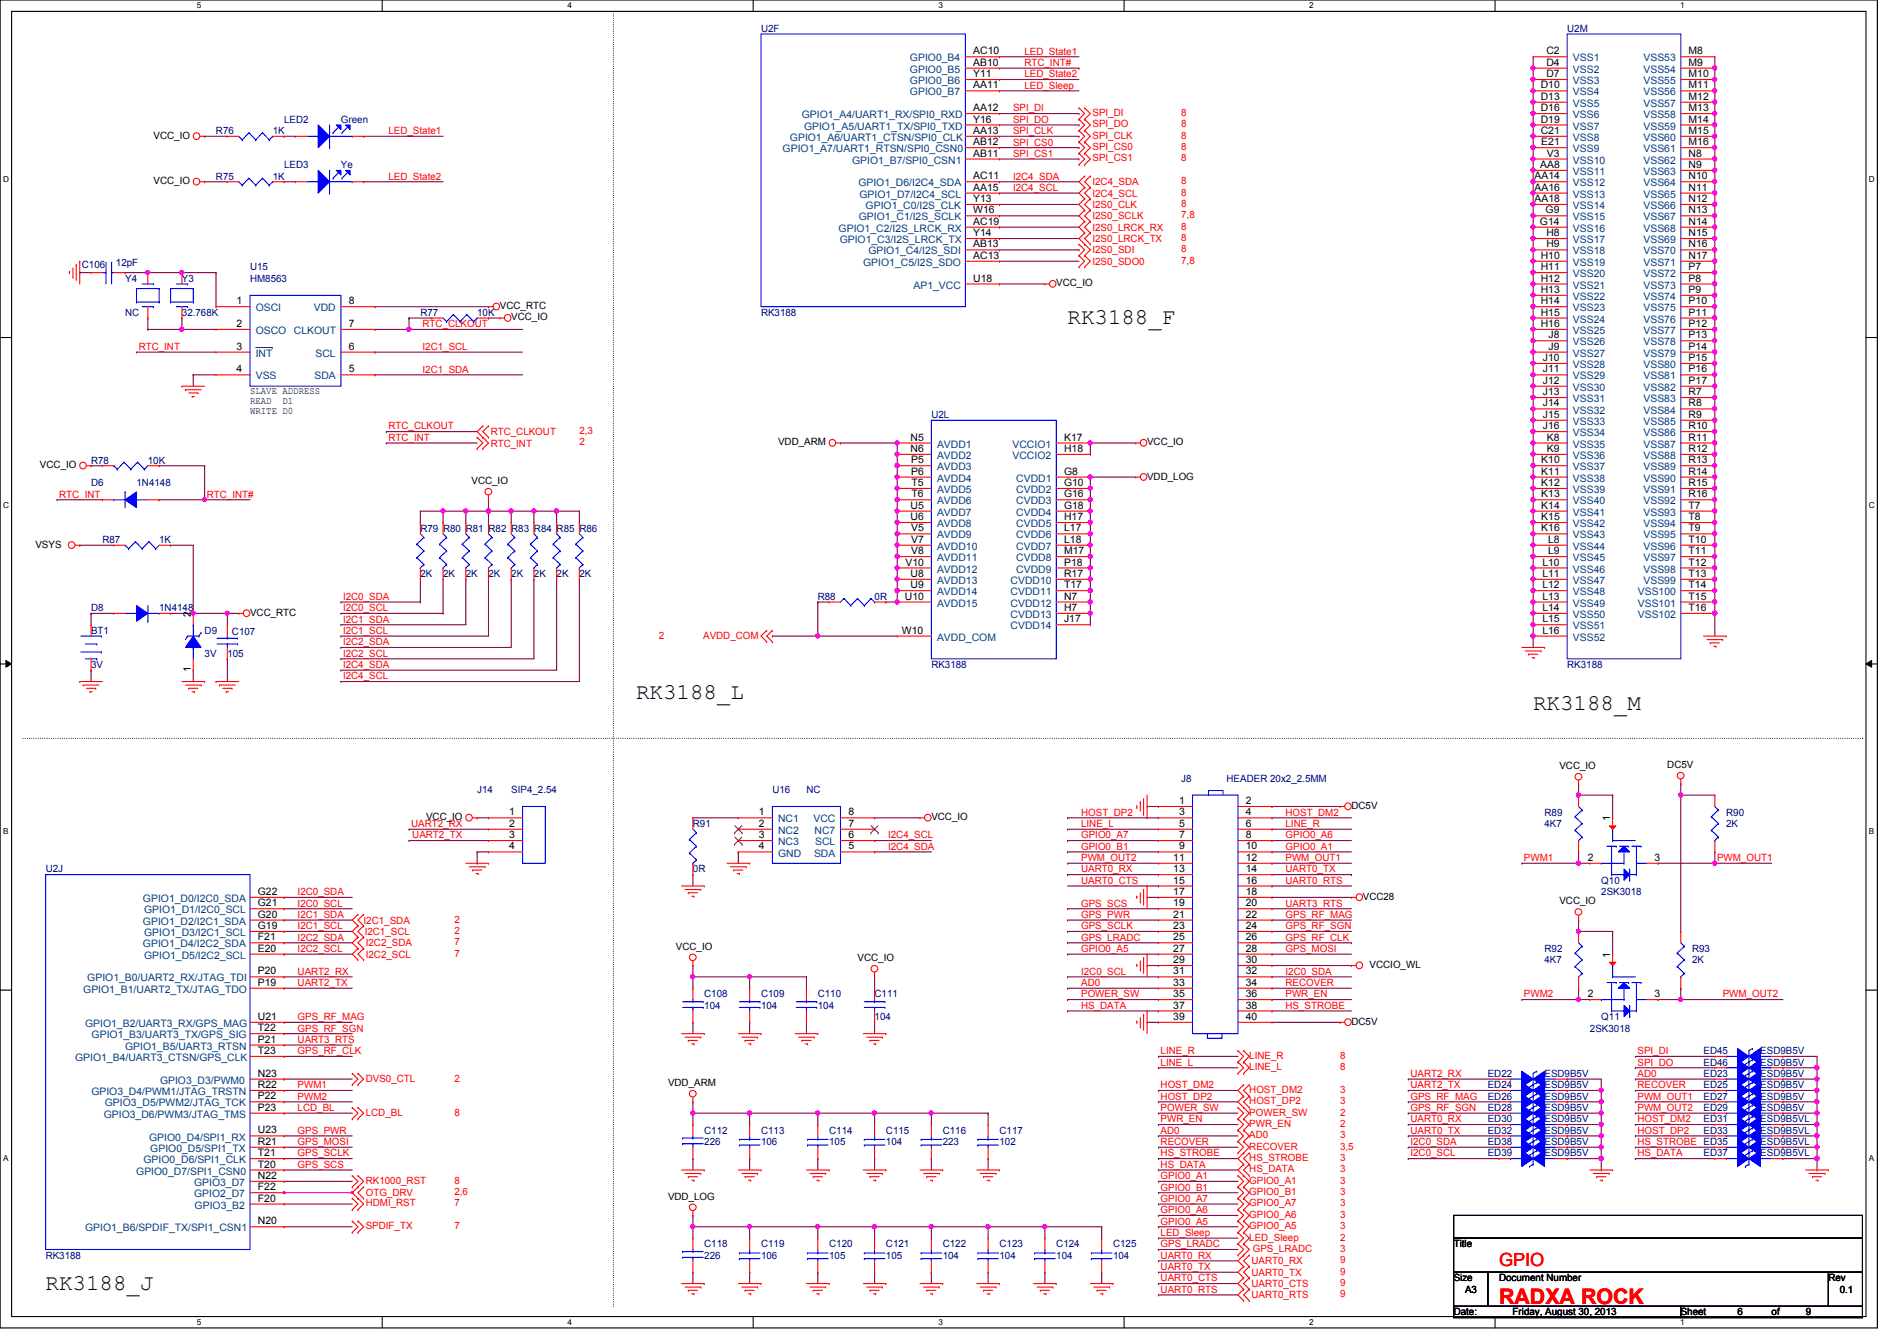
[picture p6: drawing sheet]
<svg xmlns="http://www.w3.org/2000/svg" width="297mm" height="210mm" viewBox="0 0 297 210" stroke-linecap="round" stroke-linejoin="round" font-family="sans-serif">
<defs><g id="words">
<g font-size="3.5">
<text x="167.2" y="50.8">RK3188_F</text>
<text x="99.6" y="109.4">RK3188_L</text>
<text x="240.1" y="111.2">RK3188_M</text>
<text x="7.2" y="201.9">RK3188_J</text>
</g>
<text font-size="3.3" fill="#f00" x="234.7" y="204">RADXA ROCK</text>
<text font-size="2.8" fill="#f00" x="234.7" y="198.1">GPIO</text>
<g font-size="1.6" fill="#000080">
<text x="119.2" y="5">U2F</text>
<text x="245.4" y="5">U2M</text>
<text x="33.8" y="21">R76</text>
<text x="42.7" y="21">1K</text>
<text x="44.5" y="19.2">LED2</text>
<text x="53.4" y="19.2">Green</text>
<text x="33.8" y="28.1">R75</text>
<text x="42.7" y="28.1">1K</text>
<text x="44.5" y="26.3">LED3</text>
<text x="53.4" y="26.3">Ye</text>
<text x="12.8" y="42">C106</text>
<text x="18.2" y="41.6">12pF</text>
<text x="19.6" y="44.1">Y4</text>
<text x="28.5" y="44.1">Y3</text>
<text x="39.2" y="42.3">U15</text>
<text x="39.2" y="44.1">HM8563</text>
<text x="19.6" y="49.4">NC</text>
<text x="28.5" y="49.4">32.768K</text>
<text x="65.8" y="49.4">R77</text>
<text x="74.7" y="49.4">10K</text>
<text x="119.2" y="49.4">RK3188</text>
<text x="145.8" y="65.4">U2L</text>
<text x="14.3" y="76.1">D6</text>
<text x="14.3" y="72.6">R78</text>
<text x="21.4" y="76.1">1N4148</text>
<text x="23.2" y="72.6">10K</text>
<text x="65.8" y="83.2">R79 R80 R81 R82 R83 R84 R85 R86</text>
<text x="16" y="85">R87</text>
<text x="24.9" y="85">1K</text>
<text x="14.3" y="95.7">D8</text>
<text x="24.9" y="95.7">1N4148</text>
<text x="65.8" y="90.3">2K</text>
<text x="69.4" y="90.3">2K</text>
<text x="72.9" y="90.3">2K</text>
<text x="76.5" y="90.3">2K</text>
<text x="80" y="90.3">2K</text>
<text x="83.6" y="90.3">2K</text>
<text x="87.2" y="90.3">2K</text>
<text x="90.7" y="90.3">2K</text>
<text x="128.1" y="93.9">R88</text>
<text x="136.9" y="93.9">0R</text>
<text x="14.3" y="99.2">BT1</text>
<text x="32" y="99.2">D9</text>
<text x="36.3" y="99.4">C107</text>
<text x="14.3" y="104.6">3V</text>
<text x="32" y="102.8">3V</text>
<text x="35.6" y="102.8">105</text>
<text x="145.8" y="104.6">RK3188</text>
<text x="245.4" y="104.6">RK3188</text>
<text x="74.7" y="124.1">J14</text>
<text x="80" y="124.1">SIP4_2.54</text>
<text x="120.9" y="124.1">U16</text>
<text x="126.3" y="124.1">NC</text>
<text x="185" y="122.3">J8</text>
<text x="192.1" y="122.3">HEADER 20x2_2.5MM</text>
<text x="108.5" y="129.5">R91</text>
<text x="241.8" y="127.7">R89</text>
<text x="241.8" y="129.5">4K7</text>
<text x="270.3" y="127.7">R90</text>
<text x="270.3" y="129.5">2K</text>
<text x="7.2" y="136.6">U2J</text>
<text x="108.5" y="136.6">0R</text>
<text x="250.7" y="138.3">Q10</text>
<text x="250.7" y="140.1">2SK3018</text>
<text x="241.8" y="149">R92</text>
<text x="265" y="149">R93</text>
<text x="241.8" y="150.8">4K7</text>
<text x="265" y="150.8">2K</text>
<text x="110.3" y="156.1">C108</text>
<text x="110.3" y="157.9">104</text>
<text x="119.2" y="156.1">C109</text>
<text x="119.2" y="157.9">104</text>
<text x="128.1" y="156.1">C110</text>
<text x="128.1" y="157.9">104</text>
<text x="136.9" y="156.1">C111</text>
<text x="136.9" y="159.7">104</text>
<text x="249" y="161.5">2SK3018</text>
<text x="250.7" y="159.7">Q11</text>
<text x="266.7" y="166.8">ED46</text>
<text x="266.7" y="165">ED45</text>
<text x="275.6" y="166.8">ESD9B5V</text>
<text x="275.6" y="165">ESD9B5V</text>
<text x="233" y="173.9">ED28</text>
<text x="233" y="172.1">ED26</text>
<text x="233" y="168.6">ED22</text>
<text x="233" y="170.3">ED24</text>
<text x="241.8" y="173.9">ESD9B5V</text>
<text x="241.8" y="172.1">ESD9B5V</text>
<text x="241.8" y="168.6">ESD9B5V</text>
<text x="241.8" y="170.3">ESD9B5V</text>
<text x="266.7" y="168.6">ED23</text>
<text x="266.7" y="172.1">ED27</text>
<text x="266.7" y="173.9">ED29</text>
<text x="266.7" y="170.3">ED25</text>
<text x="275.6" y="168.6">ESD9B5V</text>
<text x="275.6" y="172.1">ESD9B5V</text>
<text x="275.6" y="173.9">ESD9B5V</text>
<text x="275.6" y="170.3">ESD9B5V</text>
<text x="110.3" y="177.5">C112</text>
<text x="110.3" y="179.2">226</text>
<text x="119.2" y="177.5">C113</text>
<text x="119.2" y="179.2">106</text>
<text x="129.8" y="177.5">C114</text>
<text x="129.8" y="179.2">105</text>
<text x="138.7" y="177.5">C115</text>
<text x="138.7" y="179.2">104</text>
<text x="147.6" y="177.5">C116</text>
<text x="147.6" y="179.2">223</text>
<text x="156.5" y="177.5">C117</text>
<text x="156.5" y="179.2">102</text>
<text x="233" y="179.2">ED38</text>
<text x="233" y="175.7">ED30</text>
<text x="233" y="177.5">ED32</text>
<text x="241.8" y="179.2">ESD9B5V</text>
<text x="241.8" y="175.7">ESD9B5V</text>
<text x="241.8" y="177.5">ESD9B5V</text>
<text x="266.7" y="177.5">ED33</text>
<text x="266.7" y="175.7">ED31</text>
<text x="275.6" y="177.5">ESD9B5VL</text>
<text x="275.6" y="179.2">ESD9B5VL</text>
<text x="275.6" y="175.7">ESD9B5VL</text>
<text x="233" y="181">ED39</text>
<text x="241.8" y="181">ESD9B5V</text>
<text x="266.7" y="181">ED37</text>
<text x="275.6" y="181">ESD9B5VL</text>
<text x="7.2" y="197">RK3188</text>
<text x="110.3" y="195.2">C118</text>
<text x="110.3" y="197">226</text>
<text x="119.2" y="195.2">C119</text>
<text x="119.2" y="197">106</text>
<text x="129.8" y="195.2">C120</text>
<text x="129.8" y="197">105</text>
<text x="138.7" y="195.2">C121</text>
<text x="138.7" y="197">105</text>
<text x="147.6" y="195.2">C122</text>
<text x="147.6" y="197">104</text>
<text x="156.5" y="195.2">C123</text>
<text x="156.5" y="197">104</text>
<text x="165.4" y="195.2">C124</text>
<text x="165.4" y="197">104</text>
<text x="174.3" y="195.2">C125</text>
<text x="174.3" y="197">104</text>
</g>
<g font-size="1.6" fill="#004080">
<text x="142.5" y="9.6">GPIO0_B4</text>
<text x="142.5" y="11.4">GPIO0_B5</text>
<text x="246.3" y="9.6">VSS1</text>
<text x="246.3" y="11.4">VSS2</text>
<text x="257.3" y="9.6">VSS53</text>
<text x="257.3" y="11.4">VSS54</text>
<text x="142.5" y="13.2">GPIO0_B6</text>
<text x="142.5" y="14.9">GPIO0_B7</text>
<text x="246.3" y="13.2">VSS3</text>
<text x="246.3" y="14.9">VSS4</text>
<text x="246.3" y="16.7">VSS5</text>
<text x="257.3" y="13.2">VSS55</text>
<text x="257.3" y="14.9">VSS56</text>
<text x="257.3" y="16.7">VSS57</text>
<text x="122.6" y="23.8">GPIO1_A7/UART1_RTSN/SPI0_CSN0</text>
<text x="123.7" y="22.1">GPIO1_A6/UART1_CTSN/SPI0_CLK</text>
<text x="125.6" y="18.5">GPIO1_A4/UART1_RX/SPI0_RXD</text>
<text x="125.9" y="20.3">GPIO1_A5/UART1_TX/SPI0_TXD</text>
<text x="246.3" y="18.5">VSS6</text>
<text x="246.3" y="20.3">VSS7</text>
<text x="246.3" y="22.1">VSS8</text>
<text x="246.3" y="23.8">VSS9</text>
<text x="257.3" y="18.5">VSS58</text>
<text x="257.3" y="20.3">VSS59</text>
<text x="257.3" y="22.1">VSS60</text>
<text x="257.3" y="23.8">VSS61</text>
<text x="133.4" y="25.6">GPIO1_B7/SPI0_CSN1</text>
<text x="134.4" y="29.2">GPIO1_D6/I2C4_SDA</text>
<text x="246.3" y="25.6">VSS10</text>
<text x="246.3" y="27.4">VSS11</text>
<text x="246.3" y="29.2">VSS12</text>
<text x="257.3" y="25.6">VSS62</text>
<text x="257.3" y="27.4">VSS63</text>
<text x="257.3" y="29.2">VSS64</text>
<text x="134.5" y="34.5">GPIO1_C1/I2S_SCLK</text>
<text x="134.6" y="30.9">GPIO1_D7/I2C4_SCL</text>
<text x="135.5" y="32.7">GPIO1_C0/I2S_CLK</text>
<text x="246.3" y="30.9">VSS13</text>
<text x="246.3" y="32.7">VSS14</text>
<text x="246.3" y="34.5">VSS15</text>
<text x="257.3" y="30.9">VSS65</text>
<text x="257.3" y="32.7">VSS66</text>
<text x="257.3" y="34.5">VSS67</text>
<text x="131.3" y="36.3">GPIO1_C2/I2S_LRCK_RX</text>
<text x="131.5" y="38.1">GPIO1_C3/I2S_LRCK_TX</text>
<text x="135.2" y="41.6">GPIO1_C5/I2S_SDO</text>
<text x="136" y="39.8">GPIO1_C4/I2S_SDI</text>
<text x="246.3" y="36.3">VSS16</text>
<text x="246.3" y="38.1">VSS17</text>
<text x="246.3" y="39.8">VSS18</text>
<text x="246.3" y="41.6">VSS19</text>
<text x="257.3" y="36.3">VSS68</text>
<text x="257.3" y="38.1">VSS69</text>
<text x="257.3" y="39.8">VSS70</text>
<text x="257.3" y="41.6">VSS71</text>
<text x="143" y="45.2">AP1_VCC</text>
<text x="246.3" y="43.4">VSS20</text>
<text x="246.3" y="45.2">VSS21</text>
<text x="246.3" y="46.9">VSS22</text>
<text x="257.3" y="43.4">VSS72</text>
<text x="257.3" y="45.2">VSS73</text>
<text x="257.3" y="46.9">VSS74</text>
<text x="40" y="48.7">OSCI</text>
<text x="40" y="52.3">OSCO</text>
<text x="46" y="52.3">CLKOUT</text>
<text x="49.1" y="48.7">VDD</text>
<text x="246.3" y="48.7">VSS23</text>
<text x="246.3" y="50.5">VSS24</text>
<text x="246.3" y="52.3">VSS25</text>
<text x="257.3" y="48.7">VSS75</text>
<text x="257.3" y="50.5">VSS76</text>
<text x="257.3" y="52.3">VSS77</text>
<text x="40" y="55.8">INT</text>
<text x="40" y="59.4">VSS</text>
<text x="49.2" y="59.4">SDA</text>
<text x="49.4" y="55.8">SCL</text>
<text x="246.3" y="54.1">VSS26</text>
<text x="246.3" y="55.8">VSS27</text>
<text x="246.3" y="57.6">VSS28</text>
<text x="246.3" y="59.4">VSS29</text>
<text x="257.3" y="54.1">VSS78</text>
<text x="257.3" y="55.8">VSS79</text>
<text x="257.3" y="57.6">VSS80</text>
<text x="257.3" y="59.4">VSS81</text>
<text x="246.3" y="61.2">VSS30</text>
<text x="246.3" y="62.9">VSS31</text>
<text x="246.3" y="64.7">VSS32</text>
<text x="257.3" y="61.2">VSS82</text>
<text x="257.3" y="62.9">VSS83</text>
<text x="257.3" y="64.7">VSS84</text>
<text x="146.7" y="70.1">AVDD1</text>
<text x="146.7" y="71.8">AVDD2</text>
<text x="158.5" y="70.1">VCCIO1</text>
<text x="158.5" y="71.8">VCCIO2</text>
<text x="246.3" y="66.5">VSS33</text>
<text x="246.3" y="68.3">VSS34</text>
<text x="246.3" y="70.1">VSS35</text>
<text x="246.3" y="71.8">VSS36</text>
<text x="257.3" y="66.5">VSS85</text>
<text x="257.3" y="68.3">VSS86</text>
<text x="257.3" y="70.1">VSS87</text>
<text x="257.3" y="71.8">VSS88</text>
<text x="146.7" y="75.4">AVDD4</text>
<text x="146.7" y="77.2">AVDD5</text>
<text x="146.7" y="73.6">AVDD3</text>
<text x="159.1" y="75.4">CVDD1</text>
<text x="159.1" y="77.2">CVDD2</text>
<text x="246.3" y="73.6">VSS37</text>
<text x="246.3" y="75.4">VSS38</text>
<text x="246.3" y="77.2">VSS39</text>
<text x="257.3" y="73.6">VSS89</text>
<text x="257.3" y="75.4">VSS90</text>
<text x="257.3" y="77.2">VSS91</text>
<text x="146.7" y="79">AVDD6</text>
<text x="146.7" y="80.7">AVDD7</text>
<text x="146.7" y="82.5">AVDD8</text>
<text x="159.1" y="79">CVDD3</text>
<text x="159.1" y="80.7">CVDD4</text>
<text x="159.1" y="82.5">CVDD5</text>
<text x="246.3" y="79">VSS40</text>
<text x="246.3" y="80.7">VSS41</text>
<text x="246.3" y="82.5">VSS42</text>
<text x="257.3" y="79">VSS92</text>
<text x="257.3" y="80.7">VSS93</text>
<text x="257.3" y="82.5">VSS94</text>
<text x="146.7" y="84.3">AVDD9</text>
<text x="146.7" y="86.1">AVDD10</text>
<text x="146.7" y="87.8">AVDD11</text>
<text x="146.7" y="89.6">AVDD12</text>
<text x="159.1" y="84.3">CVDD6</text>
<text x="159.1" y="86.1">CVDD7</text>
<text x="159.1" y="87.8">CVDD8</text>
<text x="159.1" y="89.6">CVDD9</text>
<text x="246.3" y="84.3">VSS43</text>
<text x="246.3" y="86.1">VSS44</text>
<text x="246.3" y="87.8">VSS45</text>
<text x="246.3" y="89.6">VSS46</text>
<text x="257.3" y="84.3">VSS95</text>
<text x="257.3" y="86.1">VSS96</text>
<text x="257.3" y="87.8">VSS97</text>
<text x="257.3" y="89.6">VSS98</text>
<text x="146.7" y="91.4">AVDD13</text>
<text x="146.7" y="93.2">AVDD14</text>
<text x="146.7" y="95">AVDD15</text>
<text x="158.2" y="91.4">CVDD10</text>
<text x="158.2" y="93.2">CVDD11</text>
<text x="158.2" y="95">CVDD12</text>
<text x="246.3" y="91.4">VSS47</text>
<text x="246.3" y="93.2">VSS48</text>
<text x="246.3" y="95">VSS49</text>
<text x="256.5" y="93.2">VSS100</text>
<text x="256.5" y="95">VSS101</text>
<text x="257.3" y="91.4">VSS99</text>
<text x="146.7" y="100.3">AVDD_COM</text>
<text x="158.2" y="96.7">CVDD13</text>
<text x="158.2" y="98.5">CVDD14</text>
<text x="246.3" y="96.7">VSS50</text>
<text x="246.3" y="98.5">VSS51</text>
<text x="246.3" y="100.3">VSS52</text>
<text x="256.5" y="96.7">VSS102</text>
<text x="121.8" y="128.7">NC1</text>
<text x="121.8" y="130.5">NC2</text>
<text x="127.4" y="128.7">VCC</text>
<text x="127.5" y="130.5">NC7</text>
<text x="121.8" y="132.3">NC3</text>
<text x="121.8" y="134.1">GND</text>
<text x="127.5" y="134.1">SDA</text>
<text x="127.6" y="132.3">SCL</text>
<text x="22.4" y="141.2">GPIO1_D0/I2C0_SDA</text>
<text x="22.6" y="143">GPIO1_D1/I2C0_SCL</text>
<text x="22.4" y="144.7">GPIO1_D2/I2C1_SDA</text>
<text x="22.4" y="148.3">GPIO1_D4/I2C2_SDA</text>
<text x="22.6" y="146.5">GPIO1_D3/I2C1_SCL</text>
<text x="13" y="155.4">GPIO1_B1/UART2_TX/JTAG_TDO</text>
<text x="13.7" y="153.6">GPIO1_B0/UART2_RX/JTAG_TDI</text>
<text x="22.6" y="150.1">GPIO1_D5/I2C2_SCL</text>
<text x="13.3" y="160.7">GPIO1_B2/UART3_RX/GPS_MAG</text>
<text x="11.8" y="166.1">GPIO1_B4/UART3_CTSN/GPS_CLK</text>
<text x="14.3" y="162.5">GPIO1_B3/UART3_TX/GPS_SIG</text>
<text x="19.6" y="164.3">GPIO1_B5/UART3_RTSN</text>
<text x="14.3" y="171.4">GPIO3_D4/PWM1/JTAG_TRSTN</text>
<text x="16.4" y="173.2">GPIO3_D5/PWM2/JTAG_TCK</text>
<text x="25.1" y="169.6">GPIO3_D3/PWM0</text>
<text x="16.3" y="175">GPIO3_D6/PWM3/JTAG_TMS</text>
<text x="23.4" y="178.5">GPIO0_D4/SPI1_RX</text>
<text x="21.3" y="183.9">GPIO0_D7/SPI1_CSN0</text>
<text x="22.5" y="182.1">GPIO0_D6/SPI1_CLK</text>
<text x="23.5" y="180.3">GPIO0_D5/SPI1_TX</text>
<text x="30.4" y="185.6">GPIO3_D7</text>
<text x="30.4" y="187.4">GPIO2_D7</text>
<text x="30.5" y="189.2">GPIO3_B2</text>
<text x="13.3" y="192.7">GPIO1_B6/SPDIF_TX/SPI1_CSN1</text>
</g>
<g font-size="1.6">
<text x="152.4" y="8.5">AC10</text>
<text x="152.4" y="10.3">AB10</text>
<text x="242.1" y="8.5">C2</text>
<text x="242.1" y="10.3">D4</text>
<text x="264.4" y="8.5">M8</text>
<text x="264.4" y="10.3">M9</text>
<text x="152.4" y="17.4">AA12</text>
<text x="152.4" y="12.1">Y11</text>
<text x="152.4" y="13.8">AA11</text>
<text x="241.3" y="13.8">D10</text>
<text x="241.3" y="15.6">D13</text>
<text x="241.3" y="17.4">D16</text>
<text x="242.1" y="12.1">D7</text>
<text x="264.4" y="12.1">M10</text>
<text x="264.4" y="13.8">M11</text>
<text x="264.4" y="15.6">M12</text>
<text x="264.4" y="17.4">M13</text>
<text x="24" y="21.7">VCC_IO</text>
<text x="152.4" y="19.2">Y16</text>
<text x="152.4" y="21">AA13</text>
<text x="152.4" y="22.7">AB12</text>
<text x="241.3" y="19.2">D19</text>
<text x="241.3" y="21">C21</text>
<text x="241.3" y="22.7">E21</text>
<text x="264.4" y="19.2">M14</text>
<text x="264.4" y="21">M15</text>
<text x="264.4" y="22.7">M16</text>
<text x="24" y="28.8">VCC_IO</text>
<text x="152.4" y="24.5">AB11</text>
<text x="152.4" y="28.1">AC11</text>
<text x="152.4" y="29.8">AA15</text>
<text x="240.3" y="28.1">AA14</text>
<text x="240.3" y="29.8">AA16</text>
<text x="241.2" y="26.3">AA8</text>
<text x="242.2" y="24.5">V3</text>
<text x="264.4" y="24.5">N8</text>
<text x="264.4" y="26.3">N9</text>
<text x="264.4" y="28.1">N10</text>
<text x="264.4" y="29.8">N11</text>
<text x="152.4" y="31.6">Y13</text>
<text x="152.4" y="33.4">W16</text>
<text x="152.4" y="35.2">AC19</text>
<text x="240.3" y="31.6">AA18</text>
<text x="241.1" y="35.2">G14</text>
<text x="242" y="33.4">G9</text>
<text x="264.4" y="31.6">N12</text>
<text x="264.4" y="33.4">N13</text>
<text x="264.4" y="35.2">N14</text>
<text x="152.4" y="37">Y14</text>
<text x="152.4" y="38.7">AB13</text>
<text x="152.4" y="40.5">AC13</text>
<text x="241.3" y="40.5">H10</text>
<text x="242.1" y="37">H8</text>
<text x="242.1" y="38.7">H9</text>
<text x="264.4" y="37">N15</text>
<text x="264.4" y="38.7">N16</text>
<text x="264.4" y="40.5">N17</text>
<text x="37" y="47.6">1</text>
<text x="54.6" y="47.6">8</text>
<text x="152.4" y="44.1">U18</text>
<text x="165.4" y="44.8">VCC_IO</text>
<text x="241.3" y="42.3">H11</text>
<text x="241.3" y="44.1">H12</text>
<text x="241.3" y="45.8">H13</text>
<text x="241.3" y="47.6">H14</text>
<text x="264.4" y="42.3">P7</text>
<text x="264.4" y="44.1">P8</text>
<text x="264.4" y="45.8">P9</text>
<text x="264.4" y="47.6">P10</text>
<text x="37" y="51.2">2</text>
<text x="54.6" y="51.2">7</text>
<text x="78.3" y="48.4">VCC_RTC</text>
<text x="80" y="50.2">VCC_IO</text>
<text x="241.3" y="49.4">H15</text>
<text x="241.3" y="51.2">H16</text>
<text x="242.5" y="53">J8</text>
<text x="264.4" y="49.4">P11</text>
<text x="264.4" y="51.2">P12</text>
<text x="264.4" y="53">P13</text>
<text x="37" y="54.7">3</text>
<text x="37" y="58.3">4</text>
<text x="54.6" y="58.3">5</text>
<text x="54.6" y="54.7">6</text>
<text x="241.6" y="56.5">J10</text>
<text x="241.6" y="58.3">J11</text>
<text x="242.5" y="54.7">J9</text>
<text x="264.4" y="54.7">P14</text>
<text x="264.4" y="56.5">P15</text>
<text x="264.4" y="58.3">P16</text>
<text x="39.2" y="61.7">SLAVE ADDRESS</text>
<text x="39.2" y="63.2">READ</text>
<text x="39.2" y="64.8">WRITE D0</text>
<text x="44.2" y="63.2">D1</text>
<text x="241.6" y="60.1">J12</text>
<text x="241.6" y="61.8">J13</text>
<text x="241.6" y="63.6">J14</text>
<text x="241.6" y="65.4">J15</text>
<text x="264.4" y="60.1">P17</text>
<text x="264.4" y="61.8">R7</text>
<text x="264.4" y="63.6">R8</text>
<text x="264.4" y="65.4">R9</text>
<text x="121.8" y="69.7">VDD_ARM</text>
<text x="142.6" y="69">N5</text>
<text x="142.6" y="70.7">N6</text>
<text x="166.6" y="69">K17</text>
<text x="166.6" y="70.7">H18</text>
<text x="179.6" y="69.7">VCC_IO</text>
<text x="241.6" y="67.2">J16</text>
<text x="242.2" y="69">K8</text>
<text x="242.2" y="70.7">K9</text>
<text x="264.4" y="67.2">R10</text>
<text x="264.4" y="69">R11</text>
<text x="264.4" y="70.7">R12</text>
<text x="6.3" y="73.3">VCC_IO</text>
<text x="73.8" y="75.8">VCC_IO</text>
<text x="142.7" y="74.3">P6</text>
<text x="142.7" y="72.5">P5</text>
<text x="142.7" y="76.1">T5</text>
<text x="142.7" y="77.9">T6</text>
<text x="166.6" y="74.3">G8</text>
<text x="166.6" y="76.1">G10</text>
<text x="166.6" y="77.9">G16</text>
<text x="179.6" y="75.1">VDD_LOG</text>
<text x="241.3" y="72.5">K10</text>
<text x="241.3" y="74.3">K11</text>
<text x="241.3" y="76.1">K12</text>
<text x="241.3" y="77.9">K13</text>
<text x="264.4" y="72.5">R13</text>
<text x="264.4" y="74.3">R14</text>
<text x="264.4" y="76.1">R15</text>
<text x="264.4" y="77.9">R16</text>
<text x="142.6" y="79.6">U5</text>
<text x="142.6" y="81.4">U6</text>
<text x="142.7" y="83.2">V5</text>
<text x="166.6" y="79.6">G18</text>
<text x="166.6" y="81.4">H17</text>
<text x="166.6" y="83.2">L17</text>
<text x="241.3" y="79.6">K14</text>
<text x="241.3" y="81.4">K15</text>
<text x="241.3" y="83.2">K16</text>
<text x="264.4" y="79.6">T7</text>
<text x="264.4" y="81.4">T8</text>
<text x="264.4" y="83.2">T9</text>
<text x="5.5" y="85.7">VSYS</text>
<text x="141.8" y="88.5">V10</text>
<text x="142.7" y="85">V7</text>
<text x="142.7" y="86.7">V8</text>
<text x="166.6" y="85">L18</text>
<text x="166.6" y="86.7">M17</text>
<text x="166.6" y="88.5">P18</text>
<text x="241.5" y="88.5">L10</text>
<text x="242.4" y="85">L8</text>
<text x="242.4" y="86.7">L9</text>
<text x="264.4" y="85">T10</text>
<text x="264.4" y="86.7">T11</text>
<text x="264.4" y="88.5">T12</text>
<text x="141.7" y="93.9">U10</text>
<text x="142.6" y="90.3">U8</text>
<text x="142.6" y="92.1">U9</text>
<text x="166.6" y="90.3">R17</text>
<text x="166.6" y="92.1">T17</text>
<text x="166.6" y="93.9">N7</text>
<text x="166.6" y="95.6">H7</text>
<text x="241.5" y="90.3">L11</text>
<text x="241.5" y="92.1">L12</text>
<text x="241.5" y="93.9">L13</text>
<text x="241.5" y="95.6">L14</text>
<text x="264.4" y="90.3">T13</text>
<text x="264.4" y="92.1">T14</text>
<text x="264.4" y="93.9">T15</text>
<text x="264.4" y="95.6">T16</text>
<text x="29.9" y="96.6" transform="rotate(-90 29.9 96.6)">2</text>
<text x="39.2" y="96.4">VCC_RTC</text>
<text x="141.2" y="99.2">W10</text>
<text x="166.6" y="97.4">J17</text>
<text x="241.5" y="97.4">L15</text>
<text x="241.5" y="99.2">L16</text>
<text x="29.9" y="105.2" transform="rotate(-90 29.9 105.2)">1</text>
<text x="184.6" y="125.9">1</text>
<text x="195.1" y="125.9">2</text>
<text x="244.2" y="120.4">VCC_IO</text>
<text x="261.1" y="120.2">DC5V</text>
<text x="66.7" y="128.4">VCC_IO</text>
<text x="79.7" y="127.6">1</text>
<text x="79.7" y="129.4">2</text>
<text x="79.7" y="131.2">3</text>
<text x="118.8" y="127.6">1</text>
<text x="118.8" y="129.4">2</text>
<text x="118.8" y="131.2">3</text>
<text x="132.8" y="131.2">6</text>
<text x="132.8" y="129.4">7</text>
<text x="132.8" y="127.6">8</text>
<text x="145.8" y="128.4">VCC_IO</text>
<text x="184.6" y="127.6">3</text>
<text x="184.6" y="129.4">5</text>
<text x="184.6" y="131.2">7</text>
<text x="195.1" y="127.6">4</text>
<text x="195.1" y="129.4">6</text>
<text x="195.1" y="131.2">8</text>
<text x="211.6" y="126.6">DC5V</text>
<text x="252.1" y="128.6" transform="rotate(-90 252.1 128.6)">1</text>
<text x="79.7" y="133">4</text>
<text x="118.8" y="133">4</text>
<text x="132.8" y="133">5</text>
<text x="183.7" y="134.7">11</text>
<text x="183.7" y="136.5">13</text>
<text x="184.6" y="133">9</text>
<text x="195.1" y="133">10</text>
<text x="195.1" y="134.7">12</text>
<text x="195.1" y="136.5">14</text>
<text x="248.6" y="134.7">2</text>
<text x="259.1" y="134.7">3</text>
<text x="40.4" y="140.1">G22</text>
<text x="40.4" y="141.9">G21</text>
<text x="40.4" y="143.6">G20</text>
<text x="183.7" y="138.3">15</text>
<text x="183.7" y="140.1">17</text>
<text x="183.7" y="141.9">19</text>
<text x="183.7" y="143.6">21</text>
<text x="195.1" y="138.3">16</text>
<text x="195.1" y="140.1">18</text>
<text x="195.1" y="141.9">20</text>
<text x="195.1" y="143.6">22</text>
<text x="213.4" y="140.8">VCC28</text>
<text x="244.2" y="141.6">VCC_IO</text>
<text x="40.4" y="145.4">G19</text>
<text x="40.4" y="147.2">F21</text>
<text x="40.4" y="149">E20</text>
<text x="105.8" y="148.7">VCC_IO</text>
<text x="183.7" y="145.4">23</text>
<text x="183.7" y="147.2">25</text>
<text x="183.7" y="149">27</text>
<text x="195.1" y="145.4">24</text>
<text x="195.1" y="147.2">26</text>
<text x="195.1" y="149">28</text>
<text x="252.1" y="149.9" transform="rotate(-90 252.1 149.9)">1</text>
<text x="40.4" y="152.5">P20</text>
<text x="40.4" y="154.3">P19</text>
<text x="134.3" y="150.5">VCC_IO</text>
<text x="183.7" y="150.7">29</text>
<text x="183.7" y="152.5">31</text>
<text x="183.7" y="154.3">33</text>
<text x="195.1" y="150.7">30</text>
<text x="195.1" y="152.5">32</text>
<text x="195.1" y="154.3">34</text>
<text x="214.5" y="151.5">VCCIO_WL</text>
<text x="40.4" y="159.6">U21</text>
<text x="40.4" y="161.4">T22</text>
<text x="183.7" y="156.1">35</text>
<text x="183.7" y="157.9">37</text>
<text x="183.7" y="159.6">39</text>
<text x="195.1" y="156.1">36</text>
<text x="195.1" y="157.9">38</text>
<text x="195.1" y="159.6">40</text>
<text x="211.6" y="160.4">DC5V</text>
<text x="248.6" y="156.1">2</text>
<text x="259.1" y="156.1">3</text>
<text x="40.4" y="165">T23</text>
<text x="40.4" y="163.2">P21</text>
<text x="40.4" y="173.9">P23</text>
<text x="40.4" y="172.1">P22</text>
<text x="40.4" y="170.3">R22</text>
<text x="40.4" y="168.5">N23</text>
<text x="104.6" y="170">VDD_ARM</text>
<text x="40.4" y="177.4">U23</text>
<text x="40.4" y="179.2">R21</text>
<text x="40.4" y="181">T21</text>
<text x="40.4" y="182.8">T20</text>
<text x="40.4" y="184.5">N22</text>
<text x="40.4" y="186.3">F22</text>
<text x="40.4" y="188.1">F20</text>
<text x="40.4" y="191.6">N20</text>
<text x="104.6" y="187.8">VDD_LOG</text>
<text x="227.6" y="195.2">Title</text>
<text x="227.6" y="200.6">Size</text>
<text x="229.4" y="202.4">A3</text>
<text x="234.7" y="200.6">Document Number</text>
<text x="286.3" y="200.6">Rev</text>
<text x="288.1" y="202.4">0.1</text>
<text x="227.6" y="205.9">Date:</text>
<text x="236.9" y="205.9">Friday, August 30, 2013</text>
<text x="263.2" y="205.9">Sheet</text>
<text x="272.1" y="205.9">6</text>
<text x="277.4" y="205.9">of</text>
<text x="282.7" y="205.9">9</text>
</g>
<g font-size="1.6" fill="#f00">
<text x="160.4" y="10.3">RTC_INT#</text>
<text x="160.4" y="8.6">LED_State1</text>
<text x="158.6" y="17.4">SPI_DI</text>
<text x="160.4" y="12.1">LED_State2</text>
<text x="160.4" y="13.9">LED_Sleep</text>
<text x="60.8" y="21">LED_State1</text>
<text x="158.6" y="19.2">SPI_DO</text>
<text x="158.6" y="21">SPI_CLK</text>
<text x="158.6" y="22.8">SPI_CS0</text>
<text x="171.1" y="18.2">SPI_DI</text>
<text x="171.1" y="19.9">SPI_DO</text>
<text x="171.1" y="21.7">SPI_CLK</text>
<text x="171.1" y="23.5">SPI_CS0</text>
<text x="185" y="21.7">8</text>
<text x="185" y="23.5">8</text>
<text x="185" y="18.2">8</text>
<text x="185" y="19.9">8</text>
<text x="60.8" y="28.1">LED_State2</text>
<text x="158.6" y="28.1">I2C4_SDA</text>
<text x="158.6" y="29.9">I2C4_SCL</text>
<text x="158.6" y="24.6">SPI_CS1</text>
<text x="171.1" y="29">I2C4_SDA</text>
<text x="171.1" y="25.3">SPI_CS1</text>
<text x="185" y="25.3">8</text>
<text x="185" y="28.8">8</text>
<text x="171.1" y="34.3">I2S0_SCLK</text>
<text x="171.1" y="32.6">I2S0_CLK</text>
<text x="171.1" y="30.8">I2C4_SCL</text>
<text x="185" y="34.2">7,8</text>
<text x="185" y="35.9">8</text>
<text x="185" y="32.4">8</text>
<text x="185" y="30.6">8</text>
<text x="171.1" y="37.9">I2S0_LRCK_TX</text>
<text x="171.1" y="41.4">I2S0_SDO0</text>
<text x="171.1" y="36.1">I2S0_LRCK_RX</text>
<text x="171.1" y="39.7">I2S0_SDI</text>
<text x="185" y="37.7">8</text>
<text x="185" y="41.3">7,8</text>
<text x="185" y="39.5">8</text>
<text x="66.2" y="51.2">RTC_CLKOUT</text>
<text x="21.7" y="54.8">RTC_INT</text>
<text x="66.2" y="58.3">I2C1_SDA</text>
<text x="66.2" y="54.8">I2C1_SCL</text>
<text x="60.8" y="67.2">RTC_CLKOUT</text>
<text x="60.8" y="69">RTC_INT</text>
<text x="76.8" y="68.1">RTC_CLKOUT</text>
<text x="76.8" y="69.9">RTC_INT</text>
<text x="90.7" y="67.9">2,3</text>
<text x="90.7" y="69.7">2</text>
<text x="9.3" y="77.9">RTC_INT</text>
<text x="32.4" y="77.9">RTC_INT#</text>
<text x="53.7" y="93.9">I2C0_SDA</text>
<text x="53.7" y="95.7">I2C0_SCL</text>
<text x="53.7" y="101">I2C2_SDA</text>
<text x="53.7" y="97.5">I2C1_SDA</text>
<text x="53.7" y="99.2">I2C1_SCL</text>
<text x="103.2" y="99.9">2</text>
<text x="110.1" y="99.9">AVDD_COM</text>
<text x="53.7" y="106.3">I2C4_SCL</text>
<text x="53.7" y="104.6">I2C4_SDA</text>
<text x="53.7" y="102.8">I2C2_SCL</text>
<text x="64.4" y="129.5">UART2_RX</text>
<text x="64.6" y="131.2">UART2_TX</text>
<text x="139.1" y="131.2">I2C4_SCL</text>
<text x="169.3" y="127.7">HOST_DP2</text>
<text x="169.3" y="129.5">LINE_L</text>
<text x="169.3" y="131.2">GPIO0_A7</text>
<text x="201.3" y="129.5">LINE_R</text>
<text x="201.3" y="127.7">HOST_DM2</text>
<text x="201.3" y="131.2">GPIO0_A6</text>
<text x="139.1" y="133">I2C4_SDA</text>
<text x="169.3" y="136.6">UART0_RX</text>
<text x="169.3" y="133">GPIO0_B1</text>
<text x="169.3" y="134.8">PWM_OUT2</text>
<text x="201.3" y="134.8">PWM_OUT1</text>
<text x="201.3" y="136.6">UART0_TX</text>
<text x="201.3" y="133">GPIO0_A1</text>
<text x="238.6" y="134.8">PWM1</text>
<text x="268.9" y="134.8">PWM_OUT1</text>
<text x="46.6" y="143.7">I2C1_SDA</text>
<text x="46.6" y="141.9">I2C0_SCL</text>
<text x="46.6" y="140.1">I2C0_SDA</text>
<text x="169.3" y="143.7">GPS_PWR</text>
<text x="169.3" y="141.9">GPS_SCS</text>
<text x="169.3" y="138.3">UART0_CTS</text>
<text x="201.3" y="138.3">UART0_RTS</text>
<text x="201.3" y="143.7">GPS_RF_MAG</text>
<text x="201.3" y="141.9">UART3_RTS</text>
<text x="46.6" y="145.5">I2C1_SCL</text>
<text x="46.6" y="147.2">I2C2_SDA</text>
<text x="46.6" y="149">I2C2_SCL</text>
<text x="56.9" y="144.6">I2C1_SDA</text>
<text x="57.1" y="146.3">I2C1_SCL</text>
<text x="57.3" y="149.9">I2C2_SCL</text>
<text x="57.3" y="148.1">I2C2_SDA</text>
<text x="71.2" y="149.7">7</text>
<text x="71.2" y="148">7</text>
<text x="71.2" y="146.2">2</text>
<text x="71.2" y="144.4">2</text>
<text x="169.3" y="145.5">GPS_SCLK</text>
<text x="169.3" y="147.2">GPS_LRADC</text>
<text x="169.3" y="149">GPIO0_A5</text>
<text x="201.3" y="145.5">GPS_RF_SGN</text>
<text x="201.3" y="149">GPS_MOSI</text>
<text x="201.3" y="147.2">GPS_RF_CLK</text>
<text x="46.6" y="154.3">UART2_TX</text>
<text x="46.6" y="152.6">UART2_RX</text>
<text x="169.3" y="154.3">AD0</text>
<text x="169.3" y="152.6">I2C0_SCL</text>
<text x="201.3" y="154.3">RECOVER</text>
<text x="201.3" y="152.6">I2C0_SDA</text>
<text x="46.6" y="161.5">GPS_RF_SGN</text>
<text x="46.6" y="159.7">GPS_RF_MAG</text>
<text x="169.3" y="157.9">HS_DATA</text>
<text x="169.3" y="156.1">POWER_SW</text>
<text x="201.3" y="157.9">HS_STROBE</text>
<text x="201.3" y="156.1">PWR_EN</text>
<text x="238.6" y="156.1">PWM2</text>
<text x="269.7" y="156.1">PWM_OUT2</text>
<text x="46.6" y="165">GPS_RF_CLK</text>
<text x="46.6" y="163.2">UART3_RTS</text>
<text x="181.7" y="166.8">LINE_L</text>
<text x="181.7" y="165">LINE_R</text>
<text x="195.6" y="165.7">LINE_R</text>
<text x="195.6" y="167.5">LINE_L</text>
<text x="209.8" y="165.7">8</text>
<text x="209.8" y="167.5">8</text>
<text x="256.4" y="166.8">SPI_DO</text>
<text x="256.4" y="165">SPI_DI</text>
<text x="46.6" y="173.9">LCD_BL</text>
<text x="46.6" y="170.3">PWM1</text>
<text x="46.6" y="172.1">PWM2</text>
<text x="57.3" y="169.3">DVS0_CTL</text>
<text x="71.2" y="169.3">2</text>
<text x="181.7" y="173.9">POWER_SW</text>
<text x="181.7" y="172.1">HOST_DP2</text>
<text x="181.7" y="170.3">HOST_DM2</text>
<text x="195.6" y="171.1">HOST_DM2</text>
<text x="195.6" y="172.8">HOST_DP2</text>
<text x="209.8" y="171.1">3</text>
<text x="209.8" y="172.8">3</text>
<text x="220.8" y="170.3">UART2_TX</text>
<text x="220.8" y="168.6">UART2_RX</text>
<text x="220.8" y="172.1">GPS_RF_MAG</text>
<text x="220.8" y="173.9">GPS_RF_SGN</text>
<text x="256.4" y="168.6">AD0</text>
<text x="256.4" y="170.3">RECOVER</text>
<text x="256.4" y="172.1">PWM_OUT1</text>
<text x="256.4" y="173.9">PWM_OUT2</text>
<text x="46.6" y="179.2">GPS_MOSI</text>
<text x="46.6" y="177.5">GPS_PWR</text>
<text x="57.3" y="174.6">LCD_BL</text>
<text x="71.2" y="174.6">8</text>
<text x="181.7" y="179.2">RECOVER</text>
<text x="181.7" y="177.5">AD0</text>
<text x="181.7" y="175.7">PWR_EN</text>
<text x="195.6" y="174.6">POWER_SW</text>
<text x="195.6" y="176.4">PWR_EN</text>
<text x="195.6" y="178.2">AD0</text>
<text x="195.6" y="180">RECOVER</text>
<text x="209.8" y="176.4">2</text>
<text x="209.8" y="178.2">3</text>
<text x="209.8" y="180">3,5</text>
<text x="209.8" y="174.6">2</text>
<text x="220.8" y="175.7">UART0_RX</text>
<text x="220.8" y="177.5">UART0_TX</text>
<text x="220.8" y="179.2">I2C0_SDA</text>
<text x="256.4" y="179.2">HS_STROBE ED35</text>
<text x="256.4" y="177.5">HOST_DP2</text>
<text x="256.4" y="175.7">HOST_DM2</text>
<text x="46.6" y="182.8">GPS_SCS</text>
<text x="46.6" y="181">GPS_SCLK</text>
<text x="57.3" y="185.3">RK1000_RST</text>
<text x="71.2" y="185.3">8</text>
<text x="181.7" y="184.6">GPIO0_A1</text>
<text x="181.7" y="181">HS_STROBE</text>
<text x="181.7" y="182.8">HS_DATA</text>
<text x="195.6" y="185.3">GPIO0_A1</text>
<text x="195.6" y="181.7">HS_STROBE</text>
<text x="195.6" y="183.5">HS_DATA</text>
<text x="209.8" y="183.5">3</text>
<text x="209.8" y="181.7">3</text>
<text x="209.8" y="185.3">3</text>
<text x="220.8" y="181">I2C0_SCL</text>
<text x="256.4" y="181">HS_DATA</text>
<text x="57.3" y="188.8">HDMI_RST</text>
<text x="57.3" y="187.2">OTG_DRV</text>
<text x="71.2" y="188.8">7</text>
<text x="71.2" y="187.1">2,6</text>
<text x="181.7" y="186.4">GPIO0_B1</text>
<text x="181.7" y="188.1">GPIO0_A7</text>
<text x="181.7" y="191.7">GPIO0_A5</text>
<text x="181.7" y="189.9">GPIO0_A6</text>
<text x="195.6" y="187.1">GPIO0_B1</text>
<text x="195.6" y="188.8">GPIO0_A7</text>
<text x="195.6" y="190.6">GPIO0_A6</text>
<text x="209.8" y="187.1">3</text>
<text x="209.8" y="188.8">3</text>
<text x="209.8" y="190.6">3</text>
<text x="57.3" y="192.4">SPDIF_TX</text>
<text x="71.2" y="192.4">7</text>
<text x="181.7" y="195.2">GPS_LRADC</text>
<text x="181.7" y="193.5">LED_Sleep</text>
<text x="181.7" y="197">UART0_RX</text>
<text x="195.6" y="194.2">LED_Sleep</text>
<text x="195.6" y="192.4">GPIO0_A5</text>
<text x="196" y="197.9">UART0_RX</text>
<text x="196.2" y="196">GPS_LRADC</text>
<text x="209.8" y="194.2">2</text>
<text x="209.8" y="196">3</text>
<text x="209.8" y="197.7">9</text>
<text x="209.8" y="192.4">3</text>
<text x="181.7" y="198.8">UART0_TX</text>
<text x="181.7" y="200.6">UART0_CTS</text>
<text x="181.7" y="202.4">UART0_RTS</text>
<text x="196" y="199.7">UART0_TX</text>
<text x="196" y="201.5">UART0_CTS</text>
<text x="196" y="203.2">UART0_RTS</text>
<text x="209.8" y="199.5">9</text>
<text x="209.8" y="201.3">9</text>
<text x="209.8" y="203.1">9</text>
</g>
<g font-size="1.3">
<text x="30.8" y="1.3">5</text>
<text x="88.9" y="1.3">4</text>
<text x="146.9" y="1.3">3</text>
<text x="205" y="1.3">2</text>
<text x="263.1" y="1.3">1</text>
<text x=".5" y="28.4">D</text>
<text x="292.6" y="28.4">D</text>
<text x=".5" y="79.5">C</text>
<text x="292.6" y="79.5">C</text>
<text x=".5" y="130.6">B</text>
<text x="292.6" y="130.6">B</text>
<text x=".5" y="181.7">A</text>
<text x="292.6" y="181.7">A</text>
<text x="30.8" y="207.4">5</text>
<text x="88.9" y="207.4">4</text>
<text x="146.9" y="207.4">3</text>
<text x="205" y="207.4">2</text>
<text x="263.1" y="207.4">1</text>
</g>
</g></defs>
<path d="M0 0h294v207.9h-294zM1.8 1.8h290.4v204.3h-290.4z" fill="none" stroke="#000" stroke-width=".17"/>
<g fill="#fff">
<path d="M30.8 .2h.7v1.4h-.7z"/>
<path d="M30.8 206.2h.7v1.4h-.7z"/>
</g>
<path d="M59.9 0v1.8M59.9 206.1v1.8" fill="none" stroke="#000" stroke-width=".17"/>
<g fill="#fff">
<path d="M88.9 .2h.6v1.4h-.6z"/>
<path d="M88.9 206.2h.6v1.4h-.6z"/>
</g>
<path d="M117.9 0v1.8M117.9 206.1v1.8" fill="none" stroke="#000" stroke-width=".17"/>
<g fill="#fff">
<path d="M146.9 .2h.7v1.4h-.7z"/>
<path d="M146.9 206.2h.7v1.4h-.7z"/>
</g>
<path d="M176 0v1.8M176 206.1v1.8" fill="none" stroke="#000" stroke-width=".17"/>
<g fill="#fff">
<path d="M205 .2h.7v1.4h-.7z"/>
<path d="M205 206.2h.7v1.4h-.7z"/>
</g>
<path d="M234.1 0v1.8M234.1 206.1v1.8" fill="none" stroke="#000" stroke-width=".17"/>
<g fill="#fff">
<path d="M263.1 .2h.7v1.4h-.7z"/>
<path d="M263.1 206.2h.7v1.4h-.7z"/>
<path d="M.5 27.3h.9v1.4h-.9z"/>
<path d="M292.6 27.3h.9v1.4h-.9z"/>
<path d="M.5 78.4h.9v1.4h-.9z"/>
<path d="M292.6 78.4h.9v1.4h-.9z"/>
</g>
<path d="M0 52.8h1.8M292.2 52.8h1.8" fill="none" stroke="#000" stroke-width=".17"/>
<g fill="#fff">
<path d="M.5 129.5h.8v1.4h-.8z"/>
<path d="M292.6 129.5h.9v1.4h-.9z"/>
</g>
<path d="M0 103.9h1.8M292.2 103.9h1.8" fill="none" stroke="#000" stroke-width=".17"/>
<path d="M.9 103.4l.9 .5-.9 .5zM292.2 103.9l.9-.5v1z" fill="#000"/>
<path d="M.9 103.4l.9 .5-.9 .5zM292.2 103.9l.9-.5v1z" fill="none" stroke="#000" stroke-width=".16"/>
<g fill="#fff">
<path d="M.5 180.5h.8v1.4h-.8z"/>
<path d="M292.6 180.5h.9v1.4h-.9z"/>
</g>
<path d="M0 155h1.8M292.2 155h1.8" fill="none" stroke="#000" stroke-width=".17"/>
<path d="M96.1 1.8h.1M3.6 115.6h288M291.6 115.6h.1M96.1 204.5v-202.7" fill="none" stroke="#000" stroke-width=".17" stroke-dasharray="0 .3"/>
<path d="M268.5 96h.1M268.5 96v3.6" fill="none" stroke="#800040" stroke-width=".17"/>
<circle cx="268.5" cy="96" r=".32" fill="#f0f"/>
<circle cx="268.5" cy="96" r=".32" fill="none" stroke="#f0f" stroke-width=".17"/>
<g fill="none" stroke="#800040" stroke-width=".17">
<path d="M108.5 152.9h.1M108.5 152.9v1.8M117.4 152.9h.1M117.4 152.9v1.8M117.4 152.9h8.9M126.3 152.9h.1M126.3 152.9v1.8M108.5 160h.1M108.5 160v1.8M117.4 160h.1M117.4 160v1.8M126.3 160h.1"/>
<path d="M126.3 160v1.8M128.1 174.2h.1M128.1 174.2v1.8M136.9 174.2h.1M136.9 174.2v1.8M117.4 181.4h.1M117.4 181.4v1.7M128.1 181.4h.1M128.1 181.4v1.7M136.9 181.4h.1M136.9 181.4v1.7"/>
</g>
<circle cx="117.4" cy="152.9" r=".32" fill="#f0f"/>
<circle cx="117.4" cy="152.9" r=".32" fill="none" stroke="#f0f" stroke-width=".17"/>
<path d="M108.5 152.9h.1M108.5 152.9h8.9" fill="none" stroke="#800040" stroke-width=".17"/>
<circle cx="108.5" cy="152.9" r=".32" fill="#f0f"/>
<circle cx="108.5" cy="152.9" r=".32" fill="none" stroke="#f0f" stroke-width=".17"/>
<path d="M44.5 154.7h.1M44.5 152.9h.1M44.5 154.7h10.7M44.5 152.9h10.7M128.1 174.2h.1M128.1 174.2h8.8" fill="none" stroke="#800040" stroke-width=".17"/>
<circle cx="136.9" cy="174.2" r=".32" fill="#f0f"/>
<circle cx="136.9" cy="174.2" r=".32" fill="none" stroke="#f0f" stroke-width=".17"/>
<circle cx="128" cy="174.2" r=".32" fill="#f0f"/>
<circle cx="128" cy="174.2" r=".32" fill="none" stroke="#f0f" stroke-width=".17"/>
<path d="M156.5 44.4h.1M156.5 44.4h7.1M140.5 87.1h.1M140.5 87.1v1.8M44.5 145.8h.1M44.5 144h.1M44.5 145.8h10.7M44.5 144h10.7M108.5 151.1h.1M108.5 151.1v1.8" fill="none" stroke="#800040" stroke-width=".17"/>
<circle cx="140.5" cy="87.1" r=".32" fill="#f0f"/>
<circle cx="140.5" cy="87.1" r=".32" fill="none" stroke="#f0f" stroke-width=".17"/>
<path d="M140.5 85.3h.1M140.5 85.3v1.8" fill="none" stroke="#800040" stroke-width=".17"/>
<circle cx="140.5" cy="85.3" r=".32" fill="#f0f"/>
<circle cx="140.5" cy="85.3" r=".32" fill="none" stroke="#f0f" stroke-width=".17"/>
<path d="M140.5 74.7h.1M140.5 74.7v1.8" fill="none" stroke="#800040" stroke-width=".17"/>
<circle cx="140.5" cy="74.6" r=".32" fill="#f0f"/>
<circle cx="140.5" cy="74.6" r=".32" fill="none" stroke="#f0f" stroke-width=".17"/>
<path d="M140.5 81.8h.1M140.5 81.8v1.8" fill="none" stroke="#800040" stroke-width=".17"/>
<circle cx="140.5" cy="81.8" r=".32" fill="#f0f"/>
<circle cx="140.5" cy="81.8" r=".32" fill="none" stroke="#f0f" stroke-width=".17"/>
<path d="M170.7 88.9h.1M170.7 88.9v1.8" fill="none" stroke="#800040" stroke-width=".17"/>
<circle cx="170.7" cy="88.9" r=".32" fill="#f0f"/>
<circle cx="170.7" cy="88.9" r=".32" fill="none" stroke="#f0f" stroke-width=".17"/>
<path d="M170.7 85.3h.1M170.7 85.3v1.8" fill="none" stroke="#800040" stroke-width=".17"/>
<circle cx="170.7" cy="85.3" r=".32" fill="#f0f"/>
<circle cx="170.7" cy="85.3" r=".32" fill="none" stroke="#f0f" stroke-width=".17"/>
<path d="M170.7 69.3h.1M170.7 69.3h7.1" fill="none" stroke="#800040" stroke-width=".17"/>
<circle cx="170.7" cy="69.3" r=".32" fill="#f0f"/>
<circle cx="170.7" cy="69.3" r=".32" fill="none" stroke="#f0f" stroke-width=".17"/>
<path d="M170.7 69.3h.1M170.7 69.3v1.8M240.1 76.5h.1M240.1 74.7v1.8M108.5 174.2h.1M108.5 174.2v1.8" fill="none" stroke="#800040" stroke-width=".17"/>
<circle cx="240" cy="76.4" r=".32" fill="#f0f"/>
<circle cx="240" cy="76.4" r=".32" fill="none" stroke="#f0f" stroke-width=".17"/>
<path d="M240.1 64h.1M240.1 62.2v1.8" fill="none" stroke="#800040" stroke-width=".17"/>
<circle cx="240" cy="64" r=".32" fill="#f0f"/>
<circle cx="240" cy="64" r=".32" fill="none" stroke="#f0f" stroke-width=".17"/>
<path d="M240.1 71.1h.1M240.1 69.3v1.8" fill="none" stroke="#800040" stroke-width=".17"/>
<circle cx="240" cy="71.1" r=".32" fill="#f0f"/>
<circle cx="240" cy="71.1" r=".32" fill="none" stroke="#f0f" stroke-width=".17"/>
<path d="M240.1 49.8h.1M240.1 48v1.8" fill="none" stroke="#800040" stroke-width=".17"/>
<circle cx="240" cy="49.8" r=".32" fill="#f0f"/>
<circle cx="240" cy="49.8" r=".32" fill="none" stroke="#f0f" stroke-width=".17"/>
<path d="M240.1 58.7h.1M240.1 56.9v1.8" fill="none" stroke="#800040" stroke-width=".17"/>
<circle cx="240" cy="58.6" r=".32" fill="#f0f"/>
<circle cx="240" cy="58.6" r=".32" fill="none" stroke="#f0f" stroke-width=".17"/>
<path d="M240.1 67.6h.1M240.1 65.8v1.8" fill="none" stroke="#800040" stroke-width=".17"/>
<circle cx="240" cy="67.5" r=".32" fill="#f0f"/>
<circle cx="240" cy="67.5" r=".32" fill="none" stroke="#f0f" stroke-width=".17"/>
<path d="M240.1 46.2h.1M240.1 44.4v1.8" fill="none" stroke="#800040" stroke-width=".17"/>
<circle cx="240" cy="46.2" r=".32" fill="#f0f"/>
<circle cx="240" cy="46.2" r=".32" fill="none" stroke="#f0f" stroke-width=".17"/>
<path d="M240.1 99.6h.1M240.1 99.6v1.7" fill="none" stroke="#800040" stroke-width=".17"/>
<circle cx="240" cy="99.5" r=".32" fill="#f0f"/>
<circle cx="240" cy="99.5" r=".32" fill="none" stroke="#f0f" stroke-width=".17"/>
<path d="M240.1 83.6h.1M240.1 81.8v1.8" fill="none" stroke="#800040" stroke-width=".17"/>
<circle cx="240" cy="83.5" r=".32" fill="#f0f"/>
<circle cx="240" cy="83.5" r=".32" fill="none" stroke="#f0f" stroke-width=".17"/>
<path d="M268.5 88.9h.1M268.5 87.1v1.8" fill="none" stroke="#800040" stroke-width=".17"/>
<circle cx="268.5" cy="88.9" r=".32" fill="#f0f"/>
<circle cx="268.5" cy="88.9" r=".32" fill="none" stroke="#f0f" stroke-width=".17"/>
<path d="M268.5 85.3h.1M268.5 83.6v1.7" fill="none" stroke="#800040" stroke-width=".17"/>
<circle cx="268.5" cy="85.3" r=".32" fill="#f0f"/>
<circle cx="268.5" cy="85.3" r=".32" fill="none" stroke="#f0f" stroke-width=".17"/>
<path d="M268.5 65.8h.1M268.5 64v1.8" fill="none" stroke="#800040" stroke-width=".17"/>
<circle cx="268.5" cy="65.8" r=".32" fill="#f0f"/>
<circle cx="268.5" cy="65.8" r=".32" fill="none" stroke="#f0f" stroke-width=".17"/>
<path d="M268.5 78.2h.1M268.5 76.5v1.7" fill="none" stroke="#800040" stroke-width=".17"/>
<circle cx="268.5" cy="78.2" r=".32" fill="#f0f"/>
<circle cx="268.5" cy="78.2" r=".32" fill="none" stroke="#f0f" stroke-width=".17"/>
<path d="M268.5 58.7v1.8M268.5 60.5h.1" fill="none" stroke="#800040" stroke-width=".17"/>
<circle cx="268.5" cy="60.4" r=".32" fill="#f0f"/>
<circle cx="268.5" cy="60.4" r=".32" fill="none" stroke="#f0f" stroke-width=".17"/>
<path d="M268.5 72.9h.1M268.5 71.1v1.8" fill="none" stroke="#800040" stroke-width=".17"/>
<circle cx="268.5" cy="72.9" r=".32" fill="#f0f"/>
<circle cx="268.5" cy="72.9" r=".32" fill="none" stroke="#f0f" stroke-width=".17"/>
<path d="M268.5 81.8h.1M268.5 80v1.8" fill="none" stroke="#800040" stroke-width=".17"/>
<circle cx="268.5" cy="81.8" r=".32" fill="#f0f"/>
<circle cx="268.5" cy="81.8" r=".32" fill="none" stroke="#f0f" stroke-width=".17"/>
<path d="M268.5 39.1h.1M268.5 37.3v1.8" fill="none" stroke="#800040" stroke-width=".17"/>
<circle cx="268.5" cy="39.1" r=".32" fill="#f0f"/>
<circle cx="268.5" cy="39.1" r=".32" fill="none" stroke="#f0f" stroke-width=".17"/>
<path d="M268.5 24.9h.1M268.5 23.1v1.8" fill="none" stroke="#800040" stroke-width=".17"/>
<circle cx="268.5" cy="24.9" r=".32" fill="#f0f"/>
<circle cx="268.5" cy="24.9" r=".32" fill="none" stroke="#f0f" stroke-width=".17"/>
<path d="M268.5 35.6h.1M268.5 33.8v1.8" fill="none" stroke="#800040" stroke-width=".17"/>
<circle cx="268.5" cy="35.5" r=".32" fill="#f0f"/>
<circle cx="268.5" cy="35.5" r=".32" fill="none" stroke="#f0f" stroke-width=".17"/>
<path d="M268.5 51.6h.1M268.5 49.8v1.8" fill="none" stroke="#800040" stroke-width=".17"/>
<circle cx="268.5" cy="51.5" r=".32" fill="#f0f"/>
<circle cx="268.5" cy="51.5" r=".32" fill="none" stroke="#f0f" stroke-width=".17"/>
<path d="M268.5 56.9h.1M268.5 55.1v1.8" fill="none" stroke="#800040" stroke-width=".17"/>
<circle cx="268.5" cy="56.9" r=".32" fill="#f0f"/>
<circle cx="268.5" cy="56.9" r=".32" fill="none" stroke="#f0f" stroke-width=".17"/>
<path d="M268.5 32h.1M268.5 30.2v1.8" fill="none" stroke="#800040" stroke-width=".17"/>
<circle cx="268.5" cy="32" r=".32" fill="#f0f"/>
<circle cx="268.5" cy="32" r=".32" fill="none" stroke="#f0f" stroke-width=".17"/>
<path d="M268.5 19.6v1.7M268.5 21.3h.1" fill="none" stroke="#800040" stroke-width=".17"/>
<circle cx="268.5" cy="21.3" r=".32" fill="#f0f"/>
<circle cx="268.5" cy="21.3" r=".32" fill="none" stroke="#f0f" stroke-width=".17"/>
<path d="M268.5 44.4h.1M268.5 42.7v1.7" fill="none" stroke="#800040" stroke-width=".17"/>
<circle cx="268.5" cy="44.4" r=".32" fill="#f0f"/>
<circle cx="268.5" cy="44.4" r=".32" fill="none" stroke="#f0f" stroke-width=".17"/>
<path d="M240.1 35.6h.1M240.1 33.8v1.8" fill="none" stroke="#800040" stroke-width=".17"/>
<circle cx="240" cy="35.5" r=".32" fill="#f0f"/>
<circle cx="240" cy="35.5" r=".32" fill="none" stroke="#f0f" stroke-width=".17"/>
<path d="M240.1 39.1h.1M240.1 37.3v1.8" fill="none" stroke="#800040" stroke-width=".17"/>
<circle cx="240" cy="39.1" r=".32" fill="#f0f"/>
<circle cx="240" cy="39.1" r=".32" fill="none" stroke="#f0f" stroke-width=".17"/>
<path d="M240.1 42.7h.1M240.1 40.9v1.8" fill="none" stroke="#800040" stroke-width=".17"/>
<circle cx="240" cy="42.6" r=".32" fill="#f0f"/>
<circle cx="240" cy="42.6" r=".32" fill="none" stroke="#f0f" stroke-width=".17"/>
<path d="M240.1 23.1h.1M240.1 21.3v1.8" fill="none" stroke="#800040" stroke-width=".17"/>
<circle cx="240" cy="23.1" r=".32" fill="#f0f"/>
<circle cx="240" cy="23.1" r=".32" fill="none" stroke="#f0f" stroke-width=".17"/>
<path d="M240.1 32h.1M240.1 30.2v1.8" fill="none" stroke="#800040" stroke-width=".17"/>
<circle cx="240" cy="32" r=".32" fill="#f0f"/>
<circle cx="240" cy="32" r=".32" fill="none" stroke="#f0f" stroke-width=".17"/>
<path d="M108.5 192h.1M108.5 199.1h.1M108.5 192v1.8M108.5 199.1v1.8M145.8 192h.1M145.8 192h8.9M154.7 192h.1M154.7 199.1h.1M154.7 192v1.8M154.7 199.1v1.8" fill="none" stroke="#800040" stroke-width=".17"/>
<circle cx="154.7" cy="192" r=".32" fill="#f0f"/>
<circle cx="154.7" cy="192" r=".32" fill="none" stroke="#f0f" stroke-width=".17"/>
<circle cx="145.8" cy="192" r=".32" fill="#f0f"/>
<circle cx="145.8" cy="192" r=".32" fill="none" stroke="#f0f" stroke-width=".17"/>
<path d="M128.1 199.1h.1M128.1 192h.1M128.1 192v1.8M128.1 199.1v1.8M136.9 199.1h.1M136.9 192h.1M136.9 192v1.8M136.9 199.1v1.8M145.8 199.1h.1M145.8 192h.1M145.8 192v1.8M145.8 199.1v1.8" fill="none" stroke="#800040" stroke-width=".17"/>
<circle cx="136.9" cy="192" r=".32" fill="#f0f"/>
<circle cx="136.9" cy="192" r=".32" fill="none" stroke="#f0f" stroke-width=".17"/>
<path d="M128.1 192h.1M128.1 192h8.8" fill="none" stroke="#800040" stroke-width=".17"/>
<circle cx="128" cy="192" r=".32" fill="#f0f"/>
<circle cx="128" cy="192" r=".32" fill="none" stroke="#f0f" stroke-width=".17"/>
<path d="M136.9 192h.1M136.9 192h8.9" fill="none" stroke="#800040" stroke-width=".17"/>
<circle cx="136.9" cy="192" r=".32" fill="#f0f"/>
<circle cx="136.9" cy="192" r=".32" fill="none" stroke="#f0f" stroke-width=".17"/>
<path d="M131.6 69.3h.1M131.6 69.3h8.9M108.5 172.5h.1M108.5 172.5v1.7M117.4 174.2h.1M117.4 174.2h10.7M108.5 181.4h.1M108.5 181.4v1.7" fill="none" stroke="#800040" stroke-width=".17"/>
<circle cx="117.4" cy="174.2" r=".32" fill="#f0f"/>
<circle cx="117.4" cy="174.2" r=".32" fill="none" stroke="#f0f" stroke-width=".17"/>
<path d="M154.7 192h.1M154.7 192h17.8M163.6 199.1h.1M163.6 192h.1M163.6 192v1.8M163.6 199.1v1.8M172.5 199.1h.1M172.5 192h.1M172.5 192v1.8M172.5 199.1v1.8" fill="none" stroke="#800040" stroke-width=".17"/>
<circle cx="163.6" cy="192" r=".32" fill="#f0f"/>
<circle cx="163.6" cy="192" r=".32" fill="none" stroke="#f0f" stroke-width=".17"/>
<path d="M108.5 174.2h.1M108.5 174.2h8.9M117.4 174.2h.1M117.4 174.2v1.8" fill="none" stroke="#800040" stroke-width=".17"/>
<circle cx="108.5" cy="174.2" r=".32" fill="#f0f"/>
<circle cx="108.5" cy="174.2" r=".32" fill="none" stroke="#f0f" stroke-width=".17"/>
<path d="M170.7 78.2h.1M170.7 78.2v1.8M108.5 190.2h.1M108.5 190.2v1.8" fill="none" stroke="#800040" stroke-width=".17"/>
<circle cx="170.7" cy="78.2" r=".32" fill="#f0f"/>
<circle cx="170.7" cy="78.2" r=".32" fill="none" stroke="#f0f" stroke-width=".17"/>
<path d="M140.5 76.5h.1M140.5 76.5v1.7" fill="none" stroke="#800040" stroke-width=".17"/>
<circle cx="140.5" cy="76.4" r=".32" fill="#f0f"/>
<circle cx="140.5" cy="76.4" r=".32" fill="none" stroke="#f0f" stroke-width=".17"/>
<path d="M170.7 87.1h.1M170.7 87.1v1.8" fill="none" stroke="#800040" stroke-width=".17"/>
<circle cx="170.7" cy="87.1" r=".32" fill="#f0f"/>
<circle cx="170.7" cy="87.1" r=".32" fill="none" stroke="#f0f" stroke-width=".17"/>
<path d="M140.5 71.1h.1M140.5 71.1v1.8" fill="none" stroke="#800040" stroke-width=".17"/>
<circle cx="140.5" cy="71.1" r=".32" fill="#f0f"/>
<circle cx="140.5" cy="71.1" r=".32" fill="none" stroke="#f0f" stroke-width=".17"/>
<path d="M170.7 81.8h.1M170.7 81.8v1.8" fill="none" stroke="#800040" stroke-width=".17"/>
<circle cx="170.7" cy="81.8" r=".32" fill="#f0f"/>
<circle cx="170.7" cy="81.8" r=".32" fill="none" stroke="#f0f" stroke-width=".17"/>
<path d="M140.5 69.3h.1M140.5 69.3v1.8" fill="none" stroke="#800040" stroke-width=".17"/>
<circle cx="140.5" cy="69.3" r=".32" fill="#f0f"/>
<circle cx="140.5" cy="69.3" r=".32" fill="none" stroke="#f0f" stroke-width=".17"/>
<path d="M170.7 80h.1M170.7 80v1.8" fill="none" stroke="#800040" stroke-width=".17"/>
<circle cx="170.7" cy="80" r=".32" fill="#f0f"/>
<circle cx="170.7" cy="80" r=".32" fill="none" stroke="#f0f" stroke-width=".17"/>
<path d="M140.5 78.2h.1M140.5 78.2v1.8" fill="none" stroke="#800040" stroke-width=".17"/>
<circle cx="140.5" cy="78.2" r=".32" fill="#f0f"/>
<circle cx="140.5" cy="78.2" r=".32" fill="none" stroke="#f0f" stroke-width=".17"/>
<path d="M140.5 72.9h.1M140.5 72.9v1.8" fill="none" stroke="#800040" stroke-width=".17"/>
<circle cx="140.5" cy="72.9" r=".32" fill="#f0f"/>
<circle cx="140.5" cy="72.9" r=".32" fill="none" stroke="#f0f" stroke-width=".17"/>
<path d="M170.7 83.6h.1M170.7 83.6v1.7" fill="none" stroke="#800040" stroke-width=".17"/>
<circle cx="170.7" cy="83.5" r=".32" fill="#f0f"/>
<circle cx="170.7" cy="83.5" r=".32" fill="none" stroke="#f0f" stroke-width=".17"/>
<path d="M140.5 83.6h.1M140.5 83.6v1.7" fill="none" stroke="#800040" stroke-width=".17"/>
<circle cx="140.5" cy="83.5" r=".32" fill="#f0f"/>
<circle cx="140.5" cy="83.5" r=".32" fill="none" stroke="#f0f" stroke-width=".17"/>
<path d="M140.5 80h.1M140.5 80v1.8" fill="none" stroke="#800040" stroke-width=".17"/>
<circle cx="140.5" cy="80" r=".32" fill="#f0f"/>
<circle cx="140.5" cy="80" r=".32" fill="none" stroke="#f0f" stroke-width=".17"/>
<path d="M128.1 99.6h.1M128.1 99.6h12.4" fill="none" stroke="#800040" stroke-width=".17"/>
<circle cx="128" cy="99.5" r=".32" fill="#f0f"/>
<circle cx="128" cy="99.5" r=".32" fill="none" stroke="#f0f" stroke-width=".17"/>
<path d="M140.5 92.5h.1M140.5 92.5v1.7" fill="none" stroke="#800040" stroke-width=".17"/>
<circle cx="140.5" cy="94.2" r=".32" fill="#f0f"/>
<circle cx="140.5" cy="94.2" r=".32" fill="none" stroke="#f0f" stroke-width=".17"/>
<circle cx="140.5" cy="92.4" r=".32" fill="#f0f"/>
<circle cx="140.5" cy="92.4" r=".32" fill="none" stroke="#f0f" stroke-width=".17"/>
<path d="M140.5 90.7h.1M140.5 90.7v1.8" fill="none" stroke="#800040" stroke-width=".17"/>
<circle cx="140.5" cy="90.7" r=".32" fill="#f0f"/>
<circle cx="140.5" cy="90.7" r=".32" fill="none" stroke="#f0f" stroke-width=".17"/>
<path d="M140.5 88.9h.1M140.5 88.9v1.8" fill="none" stroke="#800040" stroke-width=".17"/>
<circle cx="140.5" cy="88.9" r=".32" fill="#f0f"/>
<circle cx="140.5" cy="88.9" r=".32" fill="none" stroke="#f0f" stroke-width=".17"/>
<path d="M170.7 74.7h.1M170.7 74.7h7.1" fill="none" stroke="#800040" stroke-width=".17"/>
<circle cx="170.7" cy="74.6" r=".32" fill="#f0f"/>
<circle cx="170.7" cy="74.6" r=".32" fill="none" stroke="#f0f" stroke-width=".17"/>
<path d="M170.7 78.2h.1M170.7 76.5h.1M170.7 74.7v3.5" fill="none" stroke="#800040" stroke-width=".17"/>
<circle cx="170.7" cy="76.4" r=".32" fill="#f0f"/>
<circle cx="170.7" cy="76.4" r=".32" fill="none" stroke="#f0f" stroke-width=".17"/>
<path d="M170.7 96h.1M170.7 96v1.8" fill="none" stroke="#800040" stroke-width=".17"/>
<circle cx="170.7" cy="96" r=".32" fill="#f0f"/>
<circle cx="170.7" cy="96" r=".32" fill="none" stroke="#f0f" stroke-width=".17"/>
<path d="M170.7 92.5h.1M170.7 92.5v1.7" fill="none" stroke="#800040" stroke-width=".17"/>
<circle cx="170.7" cy="92.4" r=".32" fill="#f0f"/>
<circle cx="170.7" cy="92.4" r=".32" fill="none" stroke="#f0f" stroke-width=".17"/>
<path d="M170.7 94.2h.1M170.7 94.2v1.8" fill="none" stroke="#800040" stroke-width=".17"/>
<circle cx="170.7" cy="94.2" r=".32" fill="#f0f"/>
<circle cx="170.7" cy="94.2" r=".32" fill="none" stroke="#f0f" stroke-width=".17"/>
<path d="M170.7 90.7h.1M170.7 90.7v1.8" fill="none" stroke="#800040" stroke-width=".17"/>
<circle cx="170.7" cy="90.7" r=".32" fill="#f0f"/>
<circle cx="170.7" cy="90.7" r=".32" fill="none" stroke="#f0f" stroke-width=".17"/>
<path d="M268.5 90.7h.1M268.5 88.9v1.8" fill="none" stroke="#800040" stroke-width=".17"/>
<circle cx="268.5" cy="90.7" r=".32" fill="#f0f"/>
<circle cx="268.5" cy="90.7" r=".32" fill="none" stroke="#f0f" stroke-width=".17"/>
<path d="M268.5 53.3h.1M268.5 51.6v1.7" fill="none" stroke="#800040" stroke-width=".17"/>
<circle cx="268.5" cy="53.3" r=".32" fill="#f0f"/>
<circle cx="268.5" cy="53.3" r=".32" fill="none" stroke="#f0f" stroke-width=".17"/>
<path d="M268.5 39.1v1.8M268.5 40.9h.1" fill="none" stroke="#800040" stroke-width=".17"/>
<circle cx="268.5" cy="40.9" r=".32" fill="#f0f"/>
<circle cx="268.5" cy="40.9" r=".32" fill="none" stroke="#f0f" stroke-width=".17"/>
<path d="M268.5 23.1h.1M268.5 21.3v1.8" fill="none" stroke="#800040" stroke-width=".17"/>
<circle cx="268.5" cy="23.1" r=".32" fill="#f0f"/>
<circle cx="268.5" cy="23.1" r=".32" fill="none" stroke="#f0f" stroke-width=".17"/>
<path d="M240.1 78.2h.1M240.1 76.5v1.7" fill="none" stroke="#800040" stroke-width=".17"/>
<circle cx="240" cy="78.2" r=".32" fill="#f0f"/>
<circle cx="240" cy="78.2" r=".32" fill="none" stroke="#f0f" stroke-width=".17"/>
<path d="M240.1 33.8h.1M240.1 32v1.8" fill="none" stroke="#800040" stroke-width=".17"/>
<circle cx="240" cy="33.8" r=".32" fill="#f0f"/>
<circle cx="240" cy="33.8" r=".32" fill="none" stroke="#f0f" stroke-width=".17"/>
<path d="M240.1 30.2h.1M240.1 28.4v1.8" fill="none" stroke="#800040" stroke-width=".17"/>
<circle cx="240" cy="30.2" r=".32" fill="#f0f"/>
<circle cx="240" cy="30.2" r=".32" fill="none" stroke="#f0f" stroke-width=".17"/>
<path d="M240.1 88.9h.1M240.1 87.1v1.8" fill="none" stroke="#800040" stroke-width=".17"/>
<circle cx="240" cy="88.9" r=".32" fill="#f0f"/>
<circle cx="240" cy="88.9" r=".32" fill="none" stroke="#f0f" stroke-width=".17"/>
<path d="M240.1 85.3h.1M240.1 83.6v1.7" fill="none" stroke="#800040" stroke-width=".17"/>
<circle cx="240" cy="85.3" r=".32" fill="#f0f"/>
<circle cx="240" cy="85.3" r=".32" fill="none" stroke="#f0f" stroke-width=".17"/>
<path d="M240.1 39.1v1.8M240.1 40.9h.1" fill="none" stroke="#800040" stroke-width=".17"/>
<circle cx="240" cy="40.9" r=".32" fill="#f0f"/>
<circle cx="240" cy="40.9" r=".32" fill="none" stroke="#f0f" stroke-width=".17"/>
<path d="M268.5 71.1h.1M268.5 69.3v1.8" fill="none" stroke="#800040" stroke-width=".17"/>
<circle cx="268.5" cy="71.1" r=".32" fill="#f0f"/>
<circle cx="268.5" cy="71.1" r=".32" fill="none" stroke="#f0f" stroke-width=".17"/>
<path d="M240.1 51.6h.1M240.1 49.8v1.8" fill="none" stroke="#800040" stroke-width=".17"/>
<circle cx="240" cy="51.5" r=".32" fill="#f0f"/>
<circle cx="240" cy="51.5" r=".32" fill="none" stroke="#f0f" stroke-width=".17"/>
<path d="M240.1 48h.1M240.1 46.2v1.8" fill="none" stroke="#800040" stroke-width=".17"/>
<circle cx="240" cy="48" r=".32" fill="#f0f"/>
<circle cx="240" cy="48" r=".32" fill="none" stroke="#f0f" stroke-width=".17"/>
<path d="M268.5 28.4h.1M268.5 26.7v1.7" fill="none" stroke="#800040" stroke-width=".17"/>
<circle cx="268.5" cy="28.4" r=".32" fill="#f0f"/>
<circle cx="268.5" cy="28.4" r=".32" fill="none" stroke="#f0f" stroke-width=".17"/>
<path d="M268.5 14.2h.1M268.5 12.4v1.8" fill="none" stroke="#800040" stroke-width=".17"/>
<circle cx="268.5" cy="14.2" r=".32" fill="#f0f"/>
<circle cx="268.5" cy="14.2" r=".32" fill="none" stroke="#f0f" stroke-width=".17"/>
<path d="M240.1 69.3h.1M240.1 67.6v1.7" fill="none" stroke="#800040" stroke-width=".17"/>
<circle cx="240" cy="69.3" r=".32" fill="#f0f"/>
<circle cx="240" cy="69.3" r=".32" fill="none" stroke="#f0f" stroke-width=".17"/>
<path d="M240.1 65.8h.1M240.1 64v1.8" fill="none" stroke="#800040" stroke-width=".17"/>
<circle cx="240" cy="65.8" r=".32" fill="#f0f"/>
<circle cx="240" cy="65.8" r=".32" fill="none" stroke="#f0f" stroke-width=".17"/>
<path d="M240.1 19.6v1.7M240.1 21.3h.1" fill="none" stroke="#800040" stroke-width=".17"/>
<circle cx="240" cy="21.3" r=".32" fill="#f0f"/>
<circle cx="240" cy="21.3" r=".32" fill="none" stroke="#f0f" stroke-width=".17"/>
<path d="M240.1 28.4h.1M240.1 26.7v1.7" fill="none" stroke="#800040" stroke-width=".17"/>
<circle cx="240" cy="28.4" r=".32" fill="#f0f"/>
<circle cx="240" cy="28.4" r=".32" fill="none" stroke="#f0f" stroke-width=".17"/>
<path d="M268.5 58.7h.1M268.5 56.9v1.8" fill="none" stroke="#800040" stroke-width=".17"/>
<circle cx="268.5" cy="58.6" r=".32" fill="#f0f"/>
<circle cx="268.5" cy="58.6" r=".32" fill="none" stroke="#f0f" stroke-width=".17"/>
<path d="M240.1 87.1h.1M240.1 85.3v1.8" fill="none" stroke="#800040" stroke-width=".17"/>
<circle cx="240" cy="87.1" r=".32" fill="#f0f"/>
<circle cx="240" cy="87.1" r=".32" fill="none" stroke="#f0f" stroke-width=".17"/>
<path d="M268.5 69.3h.1M268.5 67.6v1.7" fill="none" stroke="#800040" stroke-width=".17"/>
<circle cx="268.5" cy="69.3" r=".32" fill="#f0f"/>
<circle cx="268.5" cy="69.3" r=".32" fill="none" stroke="#f0f" stroke-width=".17"/>
<path d="M240.1 94.2h.1M240.1 92.5v1.7" fill="none" stroke="#800040" stroke-width=".17"/>
<circle cx="240" cy="94.2" r=".32" fill="#f0f"/>
<circle cx="240" cy="94.2" r=".32" fill="none" stroke="#f0f" stroke-width=".17"/>
<path d="M268.5 76.5h.1M268.5 74.7v1.8" fill="none" stroke="#800040" stroke-width=".17"/>
<circle cx="268.5" cy="76.4" r=".32" fill="#f0f"/>
<circle cx="268.5" cy="76.4" r=".32" fill="none" stroke="#f0f" stroke-width=".17"/>
<path d="M268.5 30.2h.1M268.5 28.4v1.8" fill="none" stroke="#800040" stroke-width=".17"/>
<circle cx="268.5" cy="30.2" r=".32" fill="#f0f"/>
<circle cx="268.5" cy="30.2" r=".32" fill="none" stroke="#f0f" stroke-width=".17"/>
<path d="M240.1 56.9h.1M240.1 55.1v1.8" fill="none" stroke="#800040" stroke-width=".17"/>
<circle cx="240" cy="56.9" r=".32" fill="#f0f"/>
<circle cx="240" cy="56.9" r=".32" fill="none" stroke="#f0f" stroke-width=".17"/>
<path d="M240.1 19.6h.1M240.1 17.8v1.8" fill="none" stroke="#800040" stroke-width=".17"/>
<circle cx="240" cy="19.5" r=".32" fill="#f0f"/>
<circle cx="240" cy="19.5" r=".32" fill="none" stroke="#f0f" stroke-width=".17"/>
<path d="M268.5 87.1h.1M268.5 85.3v1.8" fill="none" stroke="#800040" stroke-width=".17"/>
<circle cx="268.5" cy="87.1" r=".32" fill="#f0f"/>
<circle cx="268.5" cy="87.1" r=".32" fill="none" stroke="#f0f" stroke-width=".17"/>
<path d="M268.5 49.8h.1M268.5 48v1.8" fill="none" stroke="#800040" stroke-width=".17"/>
<circle cx="268.5" cy="49.8" r=".32" fill="#f0f"/>
<circle cx="268.5" cy="49.8" r=".32" fill="none" stroke="#f0f" stroke-width=".17"/>
<path d="M268.5 46.2h.1M268.5 44.4v1.8" fill="none" stroke="#800040" stroke-width=".17"/>
<circle cx="268.5" cy="46.2" r=".32" fill="#f0f"/>
<circle cx="268.5" cy="46.2" r=".32" fill="none" stroke="#f0f" stroke-width=".17"/>
<path d="M268.5 37.3h.1M268.5 35.6v1.7" fill="none" stroke="#800040" stroke-width=".17"/>
<circle cx="268.5" cy="37.3" r=".32" fill="#f0f"/>
<circle cx="268.5" cy="37.3" r=".32" fill="none" stroke="#f0f" stroke-width=".17"/>
<path d="M268.5 19.6h.1M268.5 17.8v1.8" fill="none" stroke="#800040" stroke-width=".17"/>
<circle cx="268.5" cy="19.5" r=".32" fill="#f0f"/>
<circle cx="268.5" cy="19.5" r=".32" fill="none" stroke="#f0f" stroke-width=".17"/>
<path d="M240.1 74.7h.1M240.1 72.9v1.8" fill="none" stroke="#800040" stroke-width=".17"/>
<circle cx="240" cy="74.6" r=".32" fill="#f0f"/>
<circle cx="240" cy="74.6" r=".32" fill="none" stroke="#f0f" stroke-width=".17"/>
<path d="M240.1 26.7h.1M240.1 24.9v1.8" fill="none" stroke="#800040" stroke-width=".17"/>
<circle cx="240" cy="26.6" r=".32" fill="#f0f"/>
<circle cx="240" cy="26.6" r=".32" fill="none" stroke="#f0f" stroke-width=".17"/>
<path d="M268.5 94.2h.1M268.5 92.5v1.7" fill="none" stroke="#800040" stroke-width=".17"/>
<circle cx="268.5" cy="94.2" r=".32" fill="#f0f"/>
<circle cx="268.5" cy="94.2" r=".32" fill="none" stroke="#f0f" stroke-width=".17"/>
<path d="M268.5 26.7h.1M268.5 24.9v1.8" fill="none" stroke="#800040" stroke-width=".17"/>
<circle cx="268.5" cy="26.6" r=".32" fill="#f0f"/>
<circle cx="268.5" cy="26.6" r=".32" fill="none" stroke="#f0f" stroke-width=".17"/>
<path d="M240.1 81.8h.1M240.1 80v1.8" fill="none" stroke="#800040" stroke-width=".17"/>
<circle cx="240" cy="81.8" r=".32" fill="#f0f"/>
<circle cx="240" cy="81.8" r=".32" fill="none" stroke="#f0f" stroke-width=".17"/>
<path d="M240.1 37.3h.1M240.1 35.6v1.7" fill="none" stroke="#800040" stroke-width=".17"/>
<circle cx="240" cy="37.3" r=".32" fill="#f0f"/>
<circle cx="240" cy="37.3" r=".32" fill="none" stroke="#f0f" stroke-width=".17"/>
<path d="M268.5 67.6h.1M268.5 65.8v1.8" fill="none" stroke="#800040" stroke-width=".17"/>
<circle cx="268.5" cy="67.5" r=".32" fill="#f0f"/>
<circle cx="268.5" cy="67.5" r=".32" fill="none" stroke="#f0f" stroke-width=".17"/>
<path d="M268.5 64h.1M268.5 62.2v1.8" fill="none" stroke="#800040" stroke-width=".17"/>
<circle cx="268.5" cy="64" r=".32" fill="#f0f"/>
<circle cx="268.5" cy="64" r=".32" fill="none" stroke="#f0f" stroke-width=".17"/>
<path d="M240.1 92.5h.1M240.1 90.7v1.8" fill="none" stroke="#800040" stroke-width=".17"/>
<circle cx="240" cy="92.4" r=".32" fill="#f0f"/>
<circle cx="240" cy="92.4" r=".32" fill="none" stroke="#f0f" stroke-width=".17"/>
<path d="M240.1 44.4h.1M240.1 42.7v1.7" fill="none" stroke="#800040" stroke-width=".17"/>
<circle cx="240" cy="44.4" r=".32" fill="#f0f"/>
<circle cx="240" cy="44.4" r=".32" fill="none" stroke="#f0f" stroke-width=".17"/>
<path d="M268.5 74.7h.1M268.5 72.9v1.8" fill="none" stroke="#800040" stroke-width=".17"/>
<circle cx="268.5" cy="74.6" r=".32" fill="#f0f"/>
<circle cx="268.5" cy="74.6" r=".32" fill="none" stroke="#f0f" stroke-width=".17"/>
<path d="M240.1 62.2h.1M240.1 60.5v1.7" fill="none" stroke="#800040" stroke-width=".17"/>
<circle cx="240" cy="62.2" r=".32" fill="#f0f"/>
<circle cx="240" cy="62.2" r=".32" fill="none" stroke="#f0f" stroke-width=".17"/>
<path d="M240.1 55.1h.1M240.1 53.3v1.8" fill="none" stroke="#800040" stroke-width=".17"/>
<circle cx="240" cy="55.1" r=".32" fill="#f0f"/>
<circle cx="240" cy="55.1" r=".32" fill="none" stroke="#f0f" stroke-width=".17"/>
<path d="M240.1 17.8h.1M240.1 16v1.8" fill="none" stroke="#800040" stroke-width=".17"/>
<circle cx="240" cy="17.8" r=".32" fill="#f0f"/>
<circle cx="240" cy="17.8" r=".32" fill="none" stroke="#f0f" stroke-width=".17"/>
<path d="M240.1 14.2h.1M240.1 12.4v1.8" fill="none" stroke="#800040" stroke-width=".17"/>
<circle cx="240" cy="14.2" r=".32" fill="#f0f"/>
<circle cx="240" cy="14.2" r=".32" fill="none" stroke="#f0f" stroke-width=".17"/>
<path d="M268.5 48h.1M268.5 46.2v1.8" fill="none" stroke="#800040" stroke-width=".17"/>
<circle cx="268.5" cy="48" r=".32" fill="#f0f"/>
<circle cx="268.5" cy="48" r=".32" fill="none" stroke="#f0f" stroke-width=".17"/>
<path d="M268.5 17.8h.1M268.5 16v1.8" fill="none" stroke="#800040" stroke-width=".17"/>
<circle cx="268.5" cy="17.8" r=".32" fill="#f0f"/>
<circle cx="268.5" cy="17.8" r=".32" fill="none" stroke="#f0f" stroke-width=".17"/>
<path d="M240.1 72.9h.1M240.1 71.1v1.8" fill="none" stroke="#800040" stroke-width=".17"/>
<circle cx="240" cy="72.9" r=".32" fill="#f0f"/>
<circle cx="240" cy="72.9" r=".32" fill="none" stroke="#f0f" stroke-width=".17"/>
<path d="M240.1 24.9h.1M240.1 23.1v1.8" fill="none" stroke="#800040" stroke-width=".17"/>
<circle cx="240" cy="24.9" r=".32" fill="#f0f"/>
<circle cx="240" cy="24.9" r=".32" fill="none" stroke="#f0f" stroke-width=".17"/>
<path d="M268.5 92.5h.1M268.5 90.7v1.8" fill="none" stroke="#800040" stroke-width=".17"/>
<circle cx="268.5" cy="92.4" r=".32" fill="#f0f"/>
<circle cx="268.5" cy="92.4" r=".32" fill="none" stroke="#f0f" stroke-width=".17"/>
<path d="M268.5 55.1h.1M268.5 53.3v1.8" fill="none" stroke="#800040" stroke-width=".17"/>
<circle cx="268.5" cy="55.1" r=".32" fill="#f0f"/>
<circle cx="268.5" cy="55.1" r=".32" fill="none" stroke="#f0f" stroke-width=".17"/>
<path d="M240.1 78.2v1.8M240.1 80h.1" fill="none" stroke="#800040" stroke-width=".17"/>
<circle cx="240" cy="80" r=".32" fill="#f0f"/>
<circle cx="240" cy="80" r=".32" fill="none" stroke="#f0f" stroke-width=".17"/>
<path d="M268.5 62.2h.1M268.5 60.5v1.7" fill="none" stroke="#800040" stroke-width=".17"/>
<circle cx="268.5" cy="62.2" r=".32" fill="#f0f"/>
<circle cx="268.5" cy="62.2" r=".32" fill="none" stroke="#f0f" stroke-width=".17"/>
<path d="M240.1 90.7h.1M240.1 88.9v1.8" fill="none" stroke="#800040" stroke-width=".17"/>
<circle cx="240" cy="90.7" r=".32" fill="#f0f"/>
<circle cx="240" cy="90.7" r=".32" fill="none" stroke="#f0f" stroke-width=".17"/>
<path d="M240.1 58.7v1.8M240.1 60.5h.1" fill="none" stroke="#800040" stroke-width=".17"/>
<circle cx="240" cy="60.4" r=".32" fill="#f0f"/>
<circle cx="240" cy="60.4" r=".32" fill="none" stroke="#f0f" stroke-width=".17"/>
<path d="M240.1 53.3h.1M240.1 51.6v1.7" fill="none" stroke="#800040" stroke-width=".17"/>
<circle cx="240" cy="53.3" r=".32" fill="#f0f"/>
<circle cx="240" cy="53.3" r=".32" fill="none" stroke="#f0f" stroke-width=".17"/>
<path d="M240.1 16h.1M240.1 14.2v1.8" fill="none" stroke="#800040" stroke-width=".17"/>
<circle cx="240" cy="16" r=".32" fill="#f0f"/>
<circle cx="240" cy="16" r=".32" fill="none" stroke="#f0f" stroke-width=".17"/>
<path d="M268.5 83.6h.1M268.5 81.8v1.8" fill="none" stroke="#800040" stroke-width=".17"/>
<circle cx="268.5" cy="83.5" r=".32" fill="#f0f"/>
<circle cx="268.5" cy="83.5" r=".32" fill="none" stroke="#f0f" stroke-width=".17"/>
<path d="M268.5 78.2v1.8M268.5 80h.1" fill="none" stroke="#800040" stroke-width=".17"/>
<circle cx="268.5" cy="80" r=".32" fill="#f0f"/>
<circle cx="268.5" cy="80" r=".32" fill="none" stroke="#f0f" stroke-width=".17"/>
<path d="M268.5 42.7h.1M268.5 40.9v1.8" fill="none" stroke="#800040" stroke-width=".17"/>
<circle cx="268.5" cy="42.6" r=".32" fill="#f0f"/>
<circle cx="268.5" cy="42.6" r=".32" fill="none" stroke="#f0f" stroke-width=".17"/>
<path d="M268.5 33.8h.1M268.5 32v1.8" fill="none" stroke="#800040" stroke-width=".17"/>
<circle cx="268.5" cy="33.8" r=".32" fill="#f0f"/>
<circle cx="268.5" cy="33.8" r=".32" fill="none" stroke="#f0f" stroke-width=".17"/>
<path d="M268.5 16h.1M268.5 14.2v1.8" fill="none" stroke="#800040" stroke-width=".17"/>
<circle cx="268.5" cy="16" r=".32" fill="#f0f"/>
<circle cx="268.5" cy="16" r=".32" fill="none" stroke="#f0f" stroke-width=".17"/>
<path d="M240.1 96h.1M240.1 94.2v1.8" fill="none" stroke="#800040" stroke-width=".17"/>
<circle cx="240" cy="96" r=".32" fill="#f0f"/>
<circle cx="240" cy="96" r=".32" fill="none" stroke="#f0f" stroke-width=".17"/>
<path d="M240.1 99.6h.1M240.1 97.8v1.8" fill="none" stroke="#800040" stroke-width=".17"/>
<circle cx="240" cy="99.5" r=".32" fill="#f0f"/>
<circle cx="240" cy="99.5" r=".32" fill="none" stroke="#f0f" stroke-width=".17"/>
<path d="M240.1 97.8h.1M240.1 96v1.8" fill="none" stroke="#800040" stroke-width=".17"/>
<circle cx="240" cy="97.8" r=".32" fill="#f0f"/>
<circle cx="240" cy="97.8" r=".32" fill="none" stroke="#f0f" stroke-width=".17"/>
<path d="M268.5 96h.1M268.5 94.2v1.8" fill="none" stroke="#800040" stroke-width=".17"/>
<circle cx="268.5" cy="96" r=".32" fill="#f0f"/>
<circle cx="268.5" cy="96" r=".32" fill="none" stroke="#f0f" stroke-width=".17"/>
<path d="M240.1 10.7h.1M240.1 8.9v1.8" fill="none" stroke="#800040" stroke-width=".17"/>
<circle cx="240" cy="10.6" r=".32" fill="#f0f"/>
<circle cx="240" cy="10.6" r=".32" fill="none" stroke="#f0f" stroke-width=".17"/>
<path d="M268.5 10.7h.1M268.5 8.9v1.8" fill="none" stroke="#800040" stroke-width=".17"/>
<circle cx="268.5" cy="10.6" r=".32" fill="#f0f"/>
<circle cx="268.5" cy="10.6" r=".32" fill="none" stroke="#f0f" stroke-width=".17"/>
<path d="M268.5 12.4h.1M268.5 10.7v1.7" fill="none" stroke="#800040" stroke-width=".17"/>
<circle cx="268.5" cy="12.4" r=".32" fill="#f0f"/>
<circle cx="268.5" cy="12.4" r=".32" fill="none" stroke="#f0f" stroke-width=".17"/>
<path d="M240.1 12.4h.1M240.1 10.7v1.7" fill="none" stroke="#800040" stroke-width=".17"/>
<circle cx="240" cy="12.4" r=".32" fill="#f0f"/>
<circle cx="240" cy="12.4" r=".32" fill="none" stroke="#f0f" stroke-width=".17"/>
<g fill="none" stroke="#800040" stroke-width=".17">
<path d="M156.5 33.8h.1M156.5 37.3h.1M156.5 33.8h12.4M156.5 37.3h12.4M156.5 40.9h.1M156.5 40.9h12.4M145.8 174.2h.1M145.8 174.2v1.8M145.8 174.2h8.9M154.7 174.2h.1M154.7 174.2v1.8M145.8 181.4h.1"/>
<path d="M145.8 181.4v1.7M154.7 181.4h.1M154.7 181.4v1.7"/>
</g>
<circle cx="145.8" cy="174.2" r=".32" fill="#f0f"/>
<circle cx="145.8" cy="174.2" r=".32" fill="none" stroke="#f0f" stroke-width=".17"/>
<path d="M136.9 174.2h.1M136.9 174.2h8.9M44.5 192h.1M44.5 192h10.7M108.5 192h.1M108.5 192h8.9M117.4 192h.1M117.4 199.1h.1M117.4 192v1.8M117.4 199.1v1.8" fill="none" stroke="#800040" stroke-width=".17"/>
<circle cx="108.5" cy="192" r=".32" fill="#f0f"/>
<circle cx="108.5" cy="192" r=".32" fill="none" stroke="#f0f" stroke-width=".17"/>
<path d="M117.4 192h.1M117.4 192h10.7" fill="none" stroke="#800040" stroke-width=".17"/>
<circle cx="117.4" cy="192" r=".32" fill="#f0f"/>
<circle cx="117.4" cy="192" r=".32" fill="none" stroke="#f0f" stroke-width=".17"/>
<g fill="none" stroke="#800040" stroke-width=".17">
<path d="M156.5 10.7h12.4M168.9 10.7h.1M156.5 35.6h.1M156.5 32h.1M156.5 28.4h.1M156.5 30.2h.1M156.5 35.6h12.4M156.5 39.1h12.4M156.5 32h12.4M156.5 28.4h12.4M156.5 30.2h12.4M168.9 39.1h.1"/>
<path d="M64 51.6h.1M64 51.6h17.8M115.6 133.3h.1M115.6 133.3v1.8M136.9 133.3h.1M136.9 128h.1M136.9 131.6h.1M136.9 133.3h8.9M136.9 128h7.2M136.9 131.6h8.9M44.5 147.6h.1M44.5 149.4h.1"/>
<path d="M44.5 147.6h10.7M44.5 149.4h10.7M136.9 160h.1M136.9 160v1.8M44.5 188.5h.1M44.5 188.5h10.7"/>
</g>
<circle cx="64" cy="51.5" r=".32" fill="#f0f"/>
<circle cx="64" cy="51.5" r=".32" fill="none" stroke="#f0f" stroke-width=".17"/>
<path d="M21.4 55.1h.1M21.4 55.1h12.4M28.5 42.7h.1M28.5 42.7h5.3M30.3 58.7h.1M30.3 58.7v1.8M35.6 103.1h.1M35.6 103.1v3.6M53.4 106.7h.1M53.4 106.7h37.3" fill="none" stroke="#800040" stroke-width=".17"/>
<circle cx="28.5" cy="42.6" r=".32" fill="#f0f"/>
<circle cx="28.5" cy="42.6" r=".32" fill="none" stroke="#f0f" stroke-width=".17"/>
<path d="M12.5 42.7h.1M12.5 42.7h1.8M28.5 49.8h.1M28.5 49.8v1.8M33.8 42.7h.1M33.8 42.7v5.3M58.7 58.7h.1M58.7 55.1h.1M58.7 58.7h23.1M58.7 55.1h23.1M53.4 104.9h.1M53.4 104.9h33.8" fill="none" stroke="#800040" stroke-width=".17"/>
<circle cx="28.5" cy="51.5" r=".32" fill="#f0f"/>
<circle cx="28.5" cy="51.5" r=".32" fill="none" stroke="#f0f" stroke-width=".17"/>
<path d="M23.2 42.7h.1M23.2 42.7h5.3" fill="none" stroke="#800040" stroke-width=".17"/>
<circle cx="23.1" cy="42.6" r=".32" fill="#f0f"/>
<circle cx="23.1" cy="42.6" r=".32" fill="none" stroke="#f0f" stroke-width=".17"/>
<path d="M28.5 51.6h.1M28.5 51.6h5.3M30.3 58.7h.1M30.3 58.7h3.5M58.7 48h.1M58.7 48h17.8M76.5 80h.1M76.5 80h3.5" fill="none" stroke="#800040" stroke-width=".17"/>
<circle cx="80" cy="80" r=".32" fill="#f0f"/>
<circle cx="80" cy="80" r=".32" fill="none" stroke="#f0f" stroke-width=".17"/>
<circle cx="76.5" cy="80" r=".32" fill="#f0f"/>
<circle cx="76.5" cy="80" r=".32" fill="none" stroke="#f0f" stroke-width=".17"/>
<path d="M76.5 78.2h.1M76.5 78.2v1.8M80 90.7h.1M80 90.7v10.6h-26.6M83.6 90.7h.1M83.6 80h.1M83.6 80v1.8M83.6 90.7v12.4h-30.2M87.2 80h.1M87.2 80h3.5M53.4 101.3h.1M53.4 103.1h.1" fill="none" stroke="#800040" stroke-width=".17"/>
<circle cx="87.1" cy="80" r=".32" fill="#f0f"/>
<circle cx="87.1" cy="80" r=".32" fill="none" stroke="#f0f" stroke-width=".17"/>
<g fill="none" stroke="#800040" stroke-width=".17">
<path d="M72.9 90.7h.1M72.9 80h.1M72.9 80v1.8M72.9 90.7v7.1M76.5 90.7h.1M76.5 80h.1M76.5 80v1.8M76.5 90.7v8.9M83.6 80h.1M83.6 80h3.6M87.2 80h.1M87.2 90.7h.1"/>
<path d="M87.2 80v1.8M87.2 90.7v14.2M90.7 90.7h.1M90.7 80h.1M90.7 80v1.8M90.7 90.7v16"/>
</g>
<circle cx="76.5" cy="80" r=".32" fill="#f0f"/>
<circle cx="76.5" cy="80" r=".32" fill="none" stroke="#f0f" stroke-width=".17"/>
<path d="M60.5 67.6h.1M60.5 67.6h14.2M53.4 97.8h.1M53.4 99.6h.1M53.4 97.8h19.5M53.4 99.6h23.1M80 80h.1M80 80v1.8M80 80h3.6" fill="none" stroke="#800040" stroke-width=".17"/>
<circle cx="83.6" cy="80" r=".32" fill="#f0f"/>
<circle cx="83.6" cy="80" r=".32" fill="none" stroke="#f0f" stroke-width=".17"/>
<circle cx="80" cy="80" r=".32" fill="#f0f"/>
<circle cx="80" cy="80" r=".32" fill="none" stroke="#f0f" stroke-width=".17"/>
<path d="M76.5 49.8h.1M76.5 49.8h1.8M35.6 96h.1M35.6 96h1.8M30.3 104.9h.1M30.3 104.9v1.8" fill="none" stroke="#800040" stroke-width=".17"/>
<circle cx="35.6" cy="96" r=".32" fill="#f0f"/>
<circle cx="35.6" cy="96" r=".32" fill="none" stroke="#f0f" stroke-width=".17"/>
<path d="M58.7 51.6h.1M64 49.8h.1M64 49.8h3.6M64 49.8v1.8h-5.3M30.3 96h.1M30.3 96h5.3M35.6 96h.1M35.6 96v1.8" fill="none" stroke="#800040" stroke-width=".17"/>
<circle cx="30.2" cy="96" r=".32" fill="#f0f"/>
<circle cx="30.2" cy="96" r=".32" fill="none" stroke="#f0f" stroke-width=".17"/>
<g fill="none" stroke="#800040" stroke-width=".17">
<path d="M156.5 19.6h12.4M156.5 17.8h12.4M168.9 19.6h.1M168.9 17.8h.1M156.5 21.3h12.4M156.5 23.1h12.4M156.5 24.9h12.4M168.9 21.3h.1M168.9 23.1h.1M168.9 24.9h.1M120.9 99.6h.1M128.1 94.2h.1"/>
<path d="M128.1 94.2h1.7M128.1 94.2v5.4h-7.2M138.7 94.2h.1M138.7 94.2h1.8M259.6 135.1h.1M259.6 135.1h8.9M263.2 124.5h.1M263.2 124.5h5.3M44.5 142.2h.1M44.5 140.5h.1M44.5 142.2h10.7M44.5 140.5h10.7"/>
<path d="M136.9 154.7h.1M136.9 152.9v1.8M247.2 156.5h.1M247.2 156.5h1.8M44.5 168.9h.1M44.5 174.2h.1M44.5 170.7h.1M44.5 172.5h.1M44.5 168.9h10.7M44.5 174.2h10.7M44.5 170.7h10.7M44.5 172.5h10.7"/>
<path d="M181.4 179.6h.1M181.4 177.8h.1M181.4 174.2h.1M181.4 176h.1M181.4 172.5h.1M181.4 170.7h.1M181.4 174.2h12.4M181.4 170.7h12.4M181.4 172.5h12.4M181.4 179.6h12.4M181.4 177.8h12.4M181.4 176h12.4"/>
<path d="M44.5 184.9h.1M44.5 184.9h10.7"/>
</g>
<circle cx="247.2" cy="156.4" r=".32" fill="#f0f"/>
<circle cx="247.2" cy="156.4" r=".32" fill="none" stroke="#f0f" stroke-width=".17"/>
<path d="M238.3 135.1h.1M238.3 135.1h10.7M247.2 133.3h.1M247.2 135.1h.1M247.2 133.3v1.8M252.5 124.5h.1M252.5 124.5v3.5M252.5 145.8h.1M252.5 145.8v3.6M259.6 156.5h.1M259.6 156.5h3.6" fill="none" stroke="#800040" stroke-width=".17"/>
<circle cx="247.2" cy="135.1" r=".32" fill="#f0f"/>
<circle cx="247.2" cy="135.1" r=".32" fill="none" stroke="#f0f" stroke-width=".17"/>
<path d="M268.5 135.1h.1M268.5 135.1h8.9M263.2 156.5h.1M263.2 156.5h16" fill="none" stroke="#800040" stroke-width=".17"/>
<circle cx="263.2" cy="156.4" r=".32" fill="#f0f"/>
<circle cx="263.2" cy="156.4" r=".32" fill="none" stroke="#f0f" stroke-width=".17"/>
<path d="M263.2 124.5h.1M263.2 124.5v21.3" fill="none" stroke="#800040" stroke-width=".17"/>
<circle cx="263.2" cy="124.4" r=".32" fill="#f0f"/>
<circle cx="263.2" cy="124.4" r=".32" fill="none" stroke="#f0f" stroke-width=".17"/>
<path d="M247.2 124.5h.1M247.2 122.9h.1M247.2 124.5h5.3M247.2 122.9v1.6" fill="none" stroke="#800040" stroke-width=".17"/>
<circle cx="247.2" cy="124.4" r=".32" fill="#f0f"/>
<circle cx="247.2" cy="124.4" r=".32" fill="none" stroke="#f0f" stroke-width=".17"/>
<path d="M247.2 154.7h.1M247.2 145.8h.1M247.2 154.7v1.8M247.2 145.8h5.3M263.2 154.7h.1M263.2 154.7v1.8" fill="none" stroke="#800040" stroke-width=".17"/>
<circle cx="247.2" cy="145.8" r=".32" fill="#f0f"/>
<circle cx="247.2" cy="145.8" r=".32" fill="none" stroke="#f0f" stroke-width=".17"/>
<path d="M268.5 133.3h.1M268.5 133.3v1.8M238.3 156.5h.1M238.3 156.5h8.9M247.2 144h.1M247.2 144v1.8" fill="none" stroke="#800040" stroke-width=".17"/>
<circle cx="268.5" cy="135.1" r=".32" fill="#f0f"/>
<circle cx="268.5" cy="135.1" r=".32" fill="none" stroke="#f0f" stroke-width=".17"/>
<path d="M69.4 80h.1M69.4 80h7.1M72.9 80h.1" fill="none" stroke="#800040" stroke-width=".17"/>
<circle cx="72.9" cy="80" r=".32" fill="#f0f"/>
<circle cx="72.9" cy="80" r=".32" fill="none" stroke="#f0f" stroke-width=".17"/>
<circle cx="69.4" cy="80" r=".32" fill="#f0f"/>
<circle cx="69.4" cy="80" r=".32" fill="none" stroke="#f0f" stroke-width=".17"/>
<g fill="none" stroke="#800040" stroke-width=".17">
<path d="M156.5 8.9h.1M156.5 12.4h.1M156.5 14.2h.1M156.5 8.9h12.4M156.5 12.4h12.4M156.5 14.2h12.4M60.5 69.3h.1M60.5 69.3h14.2M53.4 94.2h.1M53.4 96h.1M53.4 94.2h12.4M53.4 96h16"/>
<path d="M65.8 80h.1M65.8 81.8h.1M65.8 94.2h.1M65.8 80h3.6v1.8M65.8 80v1.8M65.8 90.7v3.5M69.4 81.8h.1M69.4 96h.1M69.4 90.7v5.3M108.5 136.9h.1M108.5 128h.1M108.5 136.9v1.8"/>
<path d="M108.5 128h7.1M263.2 122.7h.1M263.2 122.7v1.8M44.5 179.6h.1M44.5 177.8h.1M44.5 161.8h.1M44.5 160h.1M44.5 165.4h.1M44.5 163.6h.1M44.5 179.6h10.7M44.5 177.8h10.7M44.5 161.8h10.7"/>
<path d="M44.5 160h10.7M44.5 165.4h10.7M44.5 163.6h10.7M279.2 168.9h.1M279.2 168.9h5.3M284.5 167.1h.1M284.5 165.4v1.7M44.5 183.1h.1M44.5 181.4h.1M44.5 183.1h10.7M44.5 181.4h10.7M181.4 195.6h.1"/>
<path d="M181.4 193.8h.1M181.4 197.4h.1M181.4 199.1h.1M181.4 184.9h.1M181.4 186.7h.1M181.4 188.5h.1M181.4 192h.1M181.4 190.2h.1M181.4 195.6h12.4M181.4 193.8h12.4M181.4 197.4h12.4M181.4 199.1h12.4"/>
<path d="M181.4 184.9h12.4M181.4 186.7h12.4M181.4 188.5h12.4M181.4 192h12.4M181.4 190.2h12.4M181.4 200.9h.1M181.4 202.7h.1M181.4 200.9h12.4M181.4 202.7h12.4"/>
</g>
<circle cx="284.5" cy="167.1" r=".32" fill="#f0f"/>
<circle cx="284.5" cy="167.1" r=".32" fill="none" stroke="#f0f" stroke-width=".17"/>
<path d="M279.2 181.4h.1M279.2 181.4h5.3" fill="none" stroke="#800040" stroke-width=".17"/>
<circle cx="284.5" cy="181.3" r=".32" fill="#f0f"/>
<circle cx="284.5" cy="181.3" r=".32" fill="none" stroke="#f0f" stroke-width=".17"/>
<path d="M279.2 179.6h.1M279.2 177.8h.1M279.2 177.8h5.3v1.8M279.2 179.6h5.3M284.5 179.6h.1M284.5 183.1h.1M284.5 181.4v1.7" fill="none" stroke="#800040" stroke-width=".17"/>
<circle cx="284.5" cy="179.6" r=".32" fill="#f0f"/>
<circle cx="284.5" cy="179.6" r=".32" fill="none" stroke="#f0f" stroke-width=".17"/>
<path d="M279.2 176h.1M279.2 176h5.3v1.8M284.5 177.8h.1" fill="none" stroke="#800040" stroke-width=".17"/>
<circle cx="284.5" cy="177.8" r=".32" fill="#f0f"/>
<circle cx="284.5" cy="177.8" r=".32" fill="none" stroke="#f0f" stroke-width=".17"/>
<path d="M279.2 174.2h.1M279.2 174.2h5.3v1.8M284.5 176h.1" fill="none" stroke="#800040" stroke-width=".17"/>
<circle cx="284.5" cy="176" r=".32" fill="#f0f"/>
<circle cx="284.5" cy="176" r=".32" fill="none" stroke="#f0f" stroke-width=".17"/>
<path d="M279.2 172.5h.1M279.2 172.5h5.3v1.7M284.5 174.2h.1" fill="none" stroke="#800040" stroke-width=".17"/>
<circle cx="284.5" cy="174.2" r=".32" fill="#f0f"/>
<circle cx="284.5" cy="174.2" r=".32" fill="none" stroke="#f0f" stroke-width=".17"/>
<path d="M279.2 170.7h.1M279.2 170.7h5.3v1.8M284.5 172.5h.1" fill="none" stroke="#800040" stroke-width=".17"/>
<circle cx="284.5" cy="172.4" r=".32" fill="#f0f"/>
<circle cx="284.5" cy="172.4" r=".32" fill="none" stroke="#f0f" stroke-width=".17"/>
<g fill="none" stroke="#800040" stroke-width=".17">
<path d="M220.5 170.7h.1M220.5 168.9h.1M220.5 172.5h.1M220.5 174.2h.1M220.5 176h.1M220.5 177.8h.1M220.5 179.6h.1M220.5 170.7h14.2M220.5 168.9h14.2M220.5 172.5h14.2M220.5 174.2h14.2M220.5 176h14.2"/>
<path d="M220.5 177.8h14.2M220.5 179.6h14.2M245.4 170.7h.1M245.4 170.7h5.3v1.8M250.7 172.5h.1M256.1 179.6h.1M256.1 168.9h.1M256.1 177.8h.1M256.1 176h.1M256.1 170.7h.1M256.1 172.5h.1M256.1 174.2h.1"/>
<path d="M256.1 170.7h12.4M256.1 168.9h12.4M256.1 172.5h12.4M256.1 174.2h12.4M256.1 176h12.4M256.1 177.8h12.4M256.1 179.6h12.4M181.4 181.4h.1M181.4 183.1h.1M181.4 181.4h12.4M181.4 183.1h12.4M220.5 181.4h.1"/>
<path d="M220.5 181.4h14.2M256.1 181.4h.1M256.1 181.4h12.4"/>
</g>
<circle cx="250.7" cy="170.7" r=".32" fill="#f0f"/>
<circle cx="250.7" cy="170.7" r=".32" fill="none" stroke="#f0f" stroke-width=".17"/>
<circle cx="250.7" cy="172.4" r=".32" fill="#f0f"/>
<circle cx="250.7" cy="172.4" r=".32" fill="none" stroke="#f0f" stroke-width=".17"/>
<path d="M245.4 181.4h.1M245.4 181.4h5.3" fill="none" stroke="#800040" stroke-width=".17"/>
<circle cx="250.7" cy="181.3" r=".32" fill="#f0f"/>
<circle cx="250.7" cy="181.3" r=".32" fill="none" stroke="#f0f" stroke-width=".17"/>
<path d="M245.4 179.6h.1M245.4 179.6h5.3v1.8M250.7 181.4h.1" fill="none" stroke="#800040" stroke-width=".17"/>
<circle cx="250.7" cy="181.3" r=".32" fill="#f0f"/>
<circle cx="250.7" cy="181.3" r=".32" fill="none" stroke="#f0f" stroke-width=".17"/>
<path d="M245.4 177.8h.1M245.4 177.8h5.3v1.8M250.7 179.6h.1" fill="none" stroke="#800040" stroke-width=".17"/>
<circle cx="250.7" cy="179.6" r=".32" fill="#f0f"/>
<circle cx="250.7" cy="179.6" r=".32" fill="none" stroke="#f0f" stroke-width=".17"/>
<path d="M245.4 176h.1M245.4 176h5.3v1.8M250.7 177.8h.1" fill="none" stroke="#800040" stroke-width=".17"/>
<circle cx="250.7" cy="177.8" r=".32" fill="#f0f"/>
<circle cx="250.7" cy="177.8" r=".32" fill="none" stroke="#f0f" stroke-width=".17"/>
<path d="M245.4 174.2h.1M245.4 174.2h5.3v1.8M250.7 176h.1" fill="none" stroke="#800040" stroke-width=".17"/>
<circle cx="250.7" cy="176" r=".32" fill="#f0f"/>
<circle cx="250.7" cy="176" r=".32" fill="none" stroke="#f0f" stroke-width=".17"/>
<path d="M245.4 172.5h.1M245.4 172.5h5.3v1.7M250.7 174.2h.1" fill="none" stroke="#800040" stroke-width=".17"/>
<circle cx="250.7" cy="174.2" r=".32" fill="#f0f"/>
<circle cx="250.7" cy="174.2" r=".32" fill="none" stroke="#f0f" stroke-width=".17"/>
<path d="M245.4 168.9h.1M245.4 168.9h5.3v1.8M250.7 170.7h.1M284.5 179.6v1.8M250.7 183.1h.1M250.7 181.4v1.7M284.5 181.4h.1" fill="none" stroke="#800040" stroke-width=".17"/>
<circle cx="284.5" cy="181.3" r=".32" fill="#f0f"/>
<circle cx="284.5" cy="181.3" r=".32" fill="none" stroke="#f0f" stroke-width=".17"/>
<g fill="none" stroke="#800040" stroke-width=".17">
<path d="M32 21.3h.1M32 28.4h.1M32 21.3h3.6M32 28.4h3.6M44.5 21.3h.1M44.5 28.4h.1M44.5 21.3h1.8M44.5 28.4h1.8M56.9 21.3h.1M56.9 28.4h.1M56.9 21.3h12.5M56.9 28.4h12.5"/>
<path d="M8.9 78.2h.1M8.9 78.2h7.1M32 78.2h.1M32 78.2h7.2M12.5 85.3h.1M12.5 85.3h5.3M14.3 96h.1M14.3 96v1.8M14.3 96h3.5M26.7 85.3h.1M26.7 96h3.6M26.7 85.3h3.6v10.7"/>
<path d="M30.3 96h.1M14.3 104.9h.1M14.3 104.9v1.8M181.4 167.1h.1M181.4 165.4h.1M181.4 167.1h12.4M181.4 165.4h12.4"/>
</g>
<circle cx="32" cy="78.2" r=".32" fill="#f0f"/>
<circle cx="32" cy="78.2" r=".32" fill="none" stroke="#f0f" stroke-width=".17"/>
<g fill="none" stroke="#800040" stroke-width=".17">
<path d="M19.6 42.7h.1M19.6 42.7h3.6M23.2 51.6h.1M23.2 49.8h.1M23.2 51.6h5.3M23.2 49.8v1.8M14.3 72.9h.1M14.3 72.9h1.7M24.9 72.9h.1M24.9 78.2h.1M24.9 72.9h7.1M32 72.9h.1"/>
<path d="M32 72.9v5.3h-7.1M64 131.6h.1M64 129.8h.1M64 129.8h12.5M64 131.6h12.5M74.7 135.1h.1M74.7 133.3h.1M74.7 128h.1M74.7 128h1.8M74.7 133.3h1.8M74.7 133.3v1.8M167.2 128h.1"/>
<path d="M167.2 129.8h.1M167.2 136.9h.1M167.2 133.3h.1M167.2 135.1h.1M167.2 131.6h.1M167.2 129.8h14.2M167.2 128h14.2M167.2 138.7h14.2M167.2 135.1h14.2M167.2 136.9h14.2M167.2 131.6h14.2M167.2 133.3h14.2"/>
<path d="M179.6 126.2h.1M179.6 126.2h1.8M181.4 138.7h.1M199.2 129.8h.1M199.2 126.2h.1M199.2 128h.1M199.2 138.7h.1M199.2 135.1h.1M199.2 131.6h.1M199.2 133.3h.1M199.2 129.8h12.4M199.2 128h12.4"/>
<path d="M199.2 126.2h10.6M199.2 138.7h12.4M199.2 135.1h12.4M199.2 136.9h12.4M199.2 131.6h12.4M199.2 133.3h12.4M211.6 136.9h.1M167.2 158.2h.1M167.2 144h.1M167.2 145.8h.1M167.2 142.2h.1M167.2 156.5h.1"/>
<path d="M167.2 154.7h.1M167.2 147.6h.1M167.2 152.9h.1M167.2 149.4h.1M167.2 158.2h14.2M167.2 144h14.2M167.2 145.8h14.2M167.2 142.2h14.2M167.2 154.7h14.2M167.2 156.5h14.2M167.2 149.4h14.2M167.2 152.9h14.2"/>
<path d="M167.2 147.6h14.2M179.6 140.5h.1M179.6 151.1h.1M179.6 140.5h1.8M179.6 151.1h1.8M199.2 158.2h.1M199.2 144h.1M199.2 145.8h.1M199.2 142.2h.1M199.2 140.5h.1M199.2 154.7h.1M199.2 156.5h.1"/>
<path d="M199.2 149.4h.1M199.2 152.9h.1M199.2 151.1h.1M199.2 158.2h12.4M199.2 144h12.4M199.2 145.8h12.4M199.2 142.2h12.4M199.2 140.5h12.4M199.2 154.7h12.4M199.2 156.5h12.4M199.2 149.4h12.4M199.2 152.9h12.4"/>
<path d="M199.2 151.1h12.4M199.2 147.6h12.4M211.6 147.6h.1M179.6 160h.1M179.6 160h1.8M199.2 160h10.6M209.8 160h.1M256.1 167.1h.1M256.1 165.4h.1M256.1 167.1h12.4M256.1 165.4h12.4M279.2 167.1h.1"/>
<path d="M279.2 165.4h.1M279.2 167.1h5.3v1.8M279.2 165.4h5.3M284.5 168.9h.1"/>
</g>
<circle cx="284.5" cy="168.9" r=".32" fill="#f0f"/>
<circle cx="284.5" cy="168.9" r=".32" fill="none" stroke="#f0f" stroke-width=".17"/>
<path d="M284.5 170.7h.1M284.5 168.9v1.8" fill="none" stroke="#800040" stroke-width=".17"/>
<circle cx="284.5" cy="170.7" r=".32" fill="#f0f"/>
<g fill="none" stroke="#f0f" stroke-width=".17">
<path d="M44.5 186.7h.1M44.5 186.7h10.7"/>
<circle cx="284.5" cy="170.7" r=".32"/>
</g>
<path d="M55 186.5h.3v.3h-.3z" fill-rule="evenodd" fill="#f0f"/>
<path d="M55 186.5h.3v.3h-.3z" fill="none" stroke="#f0f" stroke-width=".17"/>
<path d="M44.3 186.5h.3v.3h-.3z" fill-rule="evenodd" fill="#f0f"/>
<path d="M44.3 186.5h.3v.3h-.3z" fill="none" stroke="#f0f" stroke-width=".17"/>
<g fill="none" stroke="#f00" stroke-width=".17">
<path d="M168.9 18.7h.1M168.9 16.9h.1M168.9 16.9l.9 .9-.9 .9M168.9 18.7l.9 .9-.9 .8M169.8 18.7h.1M169.8 16.9h.1M169.8 16.9l.9 .9-.9 .9M169.8 18.7l.9 .9-.9 .8M31.3 21.3h.7M31.3 28.4h.7M32 21.3h.1M32 28.4h.1"/>
<path d="M168.9 38.2h.1M168.9 20.4h.1M168.9 22.2h.1M168.9 24h.1M168.9 25.8h.1M168.9 38.2l.9 .9-.9 .9M168.9 20.4l.9 .9-.9 .9M168.9 22.2l.9 .9-.9 .9M168.9 24l.9 .9-.9 .9M169.8 36.4h.1M169.8 38.2h.1M169.8 32.9h.1"/>
<path d="M169.8 34.7h.1M169.8 31.1h.1M169.8 27.6h.1M169.8 29.3h.1M169.8 20.4h.1M169.8 22.2h.1M169.8 24h.1M169.8 25.8h.1M169.8 36.4l-.9 .9 1.8 1.8-.9 .9M169.8 32.9l-.9 .9 .9 .9M169.8 34.7l-.9 .9 .9 .8M169.8 31.1l-.9 .9 .9 .9"/>
<path d="M169.8 27.6l-.9 .8 .9 .9M169.8 29.3l-.9 .9 .9 .9M169.8 20.4l.9 .9-.9 .9M169.8 22.2l.9 .9-.9 .9M169.8 24l.9 .9-.9 .9M170.7 38.2h.1M170.7 36.4h.1M170.7 34.7h.1M170.7 32.9h.1M170.7 31.1h.1M170.7 29.3h.1M170.7 27.6h.1"/>
<path d="M170.7 36.4l-.9 .9 .9 .9M170.7 32.9l-.9 .9 .9 .9M170.7 34.7l-.9 .9 .9 .8M170.7 31.1l-.9 .9 .9 .9M170.7 27.6l-.9 .8 .9 .9M170.7 29.3l-.9 .9 .9 .9M10.9 42.5h.1M10.9 42.5v.3M11.4 43.4h.1M11.4 42v1.4M11.9 41.4h.1M11.9 41.4v2.5"/>
<path d="M12.5 40.9h.1M12.5 40.9v3.5M76.5 48h.1M76.5 48h.7M78.3 49.8h.1M78.3 49.8h.7M163.6 44.4h.1M163.6 44.4h.7M168.9 41.8h.1M168.9 40h.1M168.9 40l.9 .9-.9 .9M169.8 41.8h.1"/>
<path d="M169.8 40h.1M169.8 40l.9 .9-.9 .9M13.5 72.9h.8M14.3 72.9h.1M28.5 60.5h.1M28.5 60.5h3.5M29 61h.1M29 61h2.5M29.5 61.5h1.5M30.1 62.1h.1M30.1 62.1h.3M31 61.5h.1"/>
<path d="M74.7 70.2h.1M74.7 68.5h.1M74.7 68.5l.9 .8-.9 .9M75.6 66.7h.1M75.6 68.5h.1M75.6 70.2h.1M75.6 66.7l-.9 .9 1.8 1.7-.9 .9M76.5 78.2h.1M76.5 68.5h.1M76.5 66.7h.1M76.5 77.5v.7M76.5 66.7l-.9 .9 .9 .9"/>
<path d="M130.9 69.3h.7M131.6 69.3h.1M177.8 74.7h.1M177.8 69.3h.1M177.8 69.3h.8M177.8 74.7h.8M11.8 85.3h.7M12.5 85.3h.1M37.4 96h.1M37.4 96h.7M120.1 98.7h.1M120.1 98.7l-.9 .9 .9 .9"/>
<path d="M120.9 98.7h.1M120.9 98.7l-.8 .9 .8 .9M266.7 99.6h3.6M270.3 99.6h.1M12.5 106.7h.1M12.5 106.7h3.5M13 107.2h.1M13 107.2h2.5M13.5 107.7h1.5M14.1 108.3h.1M14.1 108.3h.3M15 107.7h.1"/>
<path d="M28.5 106.7h3.5M29 107.2h2.5M29.5 107.7h.1M29.5 107.7h1.5M30.1 108.3h.3M30.4 108.3h.1M31.5 107.2h.1M32 106.7h.1M33.8 106.7h.1M33.8 106.7h3.6M34.4 107.2h.1M34.4 107.2h2.4"/>
<path d="M34.9 107.7h1.4M35.4 108.3h.1M35.4 108.3h.4M36.3 107.7h.1M120.1 100.5h.1M120.9 100.5h.1M238.3 101.3h3.5M238.8 101.9h2.5M239.3 102.4h.1M239.3 102.4h1.5M239.9 103h.3M240.2 103h.1"/>
<path d="M241.3 101.9h.1M241.8 101.3h.1M267.3 100.1h2.4M267.8 100.6h.1M267.8 100.6h1.4M268.3 101.2h.4M268.7 101.2h.1M269.7 100.1h.1M72.9 135.1h3.6M73.5 135.7h2.4M74 136.2h.1M74 128h.7"/>
<path d="M74 136.2h1.4M74.5 136.7h.4M74.7 128h.1M74.9 136.7h.1M75.9 135.7h.1M76.5 135.1h.1M106.7 138.7h3.6M107.3 139.2h2.4M107.8 139.7h.1M107.8 139.7h1.4M109.7 139.2h.1M110.3 138.7h.1"/>
<path d="M113.8 135.1h3.6M114.4 135.7h2.4M114.9 136.2h.1M114.9 136.2h1.4M115.4 136.7h.4M115.8 136.7h.1M116.8 135.7h.1M117.4 135.1h.1M144.1 128h.1M144.1 128h.7M178 126.4h.1M178 126.1v.3"/>
<path d="M178.6 125.5h.1M178.6 125.5v1.5M178.6 139.7v1.5M179.1 127.5h.1M179.1 139.2h.1M179.1 125v2.5M179.1 139.2v2.5M179.6 128h.1M179.6 138.7h.1M179.6 124.5v3.5M179.6 138.7v3.5M209.8 126.2h.1"/>
<path d="M209.8 126.2h.8M247.2 122.9h.1M247.2 122.1v.8M263.2 122.7h.1M263.2 122v.7M56 148.5h.1M56 150.2h.1M56 146.7h.1M56 144.9h.1M56 143.1h.1M56 146.7l-.8 .9 .8 .9M56 144.9l-.8 .9 .8 .9"/>
<path d="M56 148.5l-.8 .9 .8 .8M56 143.1l-.8 .9 .8 .9M56.9 150.2h.1M56.9 148.5h.1M56.9 146.7h.1M56.9 144.9h.1M56.9 143.1h.1M56.9 144.9l-.9 .9 .9 .9M56.9 148.5l-.9 .9 .9 .8M56.9 146.7l-.9 .9 .9 .9M56.9 143.1l-.9 .9 .9 .9M108.3 140.3h.4"/>
<path d="M108.5 151.1h.1M108.5 150.4v.7M108.7 140.3h.1M136.9 152.9h.1M136.9 152.2v.7M178 159.9h.1M178 151h.1M178 140.3h.1M178 140.3v.3M178 151v.3M178 159.9v.3M178.6 151.8h.1"/>
<path d="M178.6 141.2h.1M178.6 150.4v1.4M178.6 159.3v1.4M179.1 158.8h.1M179.1 149.9h.1M179.1 149.9v2.5M179.1 158.8v2.4M179.6 158.2h.1M179.6 149.4h.1M179.6 149.4v3.5M179.6 158.2v3.6M211.6 151.1h.1"/>
<path d="M211.6 140.5h.1M211.6 151.1h.7M211.6 140.5h.7M247.2 144h.1M247.2 143.3v.7M55.2 169.8h.1M55.2 168h.1M55.2 175.1h.1M55.2 173.4h.1M55.2 168l.8 .9-.8 .9M55.2 173.4l.8 .8-.8 .9M56 169.8h.1"/>
<path d="M56 168h.1M56 175.1h.1M56 173.4h.1M56 168l.9 .9-.9 .9M56 173.4l.9 .8-.9 .9M106.7 161.8h3.6M107.3 162.3h2.4M107.8 162.9h.1M107.8 162.9h1.4M108.3 163.4h.4M108.5 172.5h.1M108.5 171.7v.8"/>
<path d="M108.7 163.4h.1M109.7 162.3h.1M110.3 161.8h.1M115.6 161.8h3.6M116.2 162.3h2.4M116.7 162.9h.1M116.7 162.9h1.4M117.2 163.4h.4M117.6 163.4h.1M118.6 162.3h.1M119.2 161.8h.1M124.5 161.8h3.6"/>
<path d="M125 162.3h2.5M125.6 162.9h.1M125.6 162.9h1.4M126.1 163.4h.3M126.4 163.4h.1M127.5 162.3h.1M128.1 161.8h.1M135.2 161.8h3.5M135.7 162.3h2.5M136.2 162.9h.1M136.2 162.9h1.5M136.8 163.4h.3"/>
<path d="M137.1 163.4h.1M138.2 162.3h.1M138.7 161.8h.1M178.6 160.7h.1M193.8 175.1h.1M193.8 173.4h.1M193.8 176.9h.1M193.8 178.7h.1M193.8 166.2h.1M193.8 164.5h.1M193.8 168h.1M193.8 173.4l.9 .8-.9 .9"/>
<path d="M193.8 175.1l.9 .9-.9 .9M193.8 176.9l.9 .9-.9 .9M193.8 178.7l.9 .9-.9 .9M193.8 164.5l.9 .9-.9 .8M193.8 166.2l.9 .9-.9 .9M194.7 171.6h.1M194.7 169.8h.1M194.7 173.4h.1M194.7 175.1h.1M194.7 176.9h.1M194.7 178.7h.1M194.7 166.2h.1"/>
<path d="M194.7 164.5h.1M194.7 168h.1M194.7 169.8l-.9 .9 .9 .9M194.7 171.6l-.9 .9 1.8 1.7-.9 .9M194.7 175.1l.9 .9-.9 .9M194.7 176.9l.9 .9-.9 .9M194.7 178.7l.9 .9-1.8 1.8 .9 .8M194.7 164.5l.9 .9-.9 .8M194.7 166.2l.9 .9-.9 .9M195.6 169.8h.1M195.6 171.6h.1M195.6 173.4h.1"/>
<path d="M195.6 169.8l-.9 .9 .9 .9M195.6 171.6l-.9 .9 .9 .9M209.8 160h.1M209.8 160h.8M55.2 185.8h.1M55.2 184h.1M55.2 189.4h.1M55.2 187.6h.1M55.2 192.9h.1M55.2 191.1h.1M55.2 184l.8 .9-.8 .9M55.2 187.6l.8 .9-.8 .9"/>
<path d="M55.2 191.1l.8 .9-.8 .9M56 185.8h.1M56 184h.1M56 189.4h.1M56 187.6h.1M56 192.9h.1M56 191.1h.1M56 184l.9 .9-1.7 1.8 1.7 1.8-.9 .9M56 191.1l.9 .9-.9 .9M56.9 187.6h.1M56.9 185.8h.1M56.9 185.8l-.9 .9 .9 .9"/>
<path d="M106.7 183.1h3.6M107.3 183.7h2.4M107.8 184.2h.1M107.8 184.2h1.4M108.3 184.7h.4M108.5 190.2h.1M108.5 189.5v.7M108.7 184.7h.1M109.7 183.7h.1M110.3 183.1h.1M115.6 183.1h3.6M116.2 183.7h2.4"/>
<path d="M116.7 184.2h.1M116.7 184.2h1.4M117.2 184.7h.4M117.6 184.7h.1M118.6 183.7h.1M119.2 183.1h.1M126.3 183.1h3.5M126.8 183.7h2.5M127.3 184.2h.1M127.3 184.2h1.5M127.9 184.7h.3M128.2 184.7h.1"/>
<path d="M129.3 183.7h.1M129.8 183.1h.1M135.2 183.1h3.5M135.7 183.7h2.5M136.2 184.2h.1M136.2 184.2h1.5M136.8 184.7h.3M136.9 199.1h.1M136.9 193.8h.1M136.9 193.8v1.8M136.9 197.4v1.7M137.1 184.7h.1"/>
<path d="M138.2 183.7h.1M138.7 183.1h.1M144.1 183.1h3.5M144.6 183.7h2.5M145.1 184.2h.1M145.1 184.2h1.5M145.7 184.7h.3M146 184.7h.1M147.1 183.7h.1M147.6 183.1h.1M152.9 183.1h3.6M153.5 183.7h2.5"/>
<path d="M154 184.2h.1M154 184.2h1.4M154.6 184.7h.3M154.9 184.7h.1M156 183.7h.1M156.5 183.1h.1M193.8 180.5h.1M193.8 194.7h.1M193.8 196.5h.1M193.8 192.9h.1M193.8 185.8h.1M193.8 184h.1"/>
<path d="M193.8 187.6h.1M193.8 189.4h.1M193.8 191.1h.1M193.8 194.7l.9 .9-.9 .9M193.8 192.9l.9 .9-.9 .9M193.8 184l.9 .9-.9 .9M193.8 185.8l.9 .9-.9 .9M193.8 187.6l.9 .9-.9 .9M193.8 189.4l.9 .8-.9 .9M193.8 191.1l.9 .9-.9 .9M194.7 180.5h.1M194.7 194.7h.1"/>
<path d="M194.7 196.5h.1M194.7 192.9h.1M194.7 198.2h.1M194.7 185.8h.1M194.7 184h.1M194.7 187.6h.1M194.7 189.4h.1M194.7 191.1h.1M194.7 182.2h.1M194.7 194.7l.9 .9-1.8 1.8 .9 .8M194.7 192.9l.9 .9-.9 .9M194.7 198.2l-.9 .9 .9 .9"/>
<path d="M194.7 182.2l-.9 .9 1.8 1.8-.9 .9M194.7 185.8l.9 .9-.9 .9M194.7 187.6l.9 .9-.9 .9M194.7 189.4l.9 .8-.9 .9M194.7 191.1l.9 .9-.9 .9M195.6 198.2h.1M195.6 196.5h.1M195.6 180.5h.1M195.6 182.2h.1M195.6 184h.1M195.6 196.5l-.9 .9 .9 .8M195.6 198.2l-.9 .9 .9 .9"/>
<path d="M195.6 180.5l-.9 .9 .9 .8M195.6 182.2l-.9 .9 .9 .9M249 183.1h3.5M249.5 183.7h2.5M250 184.2h.1M250 184.2h1.5M250.6 184.7h.3M250.9 184.7h.1M252 183.7h.1M252.5 183.1h.1M282.7 183.1h3.6M283.3 183.7h2.4"/>
<path d="M283.8 184.2h.1M283.8 184.2h1.4M284.3 184.7h.4M284.7 184.7h.1M285.7 183.7h.1M286.3 183.1h.1M106.7 200.9h3.6M107.3 201.5h2.4M107.8 202h.1M107.8 202h1.4M108.3 202.5h.4M108.7 202.5h.1"/>
<path d="M109.7 201.5h.1M110.3 200.9h.1M115.6 200.9h3.6M116.2 201.5h2.4M116.7 202h.1M116.7 202h1.4M117.2 202.5h.4M117.6 202.5h.1M118.6 201.5h.1M119.2 200.9h.1M126.3 200.9h3.5M126.8 201.5h2.5"/>
<path d="M127.3 202h.1M127.3 202h1.5M127.9 202.5h.3M128.2 202.5h.1M129.3 201.5h.1M129.8 200.9h.1M135.2 200.9h3.5M135.7 201.5h2.5M136.2 202h.1M136.2 202h1.5M136.8 202.5h.3M137.1 202.5h.1"/>
<path d="M138.2 201.5h.1M138.7 200.9h.1M144.1 200.9h3.5M144.6 201.5h2.5M145.1 202h.1M145.1 202h1.5M145.7 202.5h.3M146 202.5h.1M147.1 201.5h.1M147.6 200.9h.1M152.9 200.9h3.6M153.5 201.5h2.5"/>
<path d="M154 202h.1M154 202h1.4M154.6 202.5h.3M154.9 202.5h.1M156 201.5h.1M156.5 200.9h.1M161.8 200.9h3.6M162.4 201.5h2.4M162.9 202h.1M162.9 202h1.4M163.4 202.5h.4M163.8 202.5h.1"/>
<path d="M164.8 201.5h.1M165.4 200.9h.1M170.7 200.9h3.6M171.3 201.5h2.4M171.8 202h.1M171.8 202h1.4M172.3 202.5h.4M172.7 202.5h.1M173.7 201.5h.1M174.3 200.9h.1M194.7 200h.1M194.7 201.8h.1"/>
<path d="M194.7 203.6h.1M194.7 200l-.9 .9 .9 .9M194.7 201.8l-.9 .9 .9 .9M195.6 200h.1M195.6 201.8h.1M195.6 203.6h.1M195.6 200l-.9 .9 .9 .9M195.6 201.8l-.9 .9 .9 .9"/>
<circle cx="30.8" cy="28.4" r=".52"/>
<circle cx="30.8" cy="21.3" r=".52"/>
<circle cx="77.7" cy="48" r=".52"/>
<circle cx="79.5" cy="49.8" r=".52"/>
<circle cx="164.8" cy="44.4" r=".52"/>
<circle cx="13" cy="72.9" r=".52"/>
<circle cx="76.5" cy="77" r=".52"/>
<circle cx="130.3" cy="69.3" r=".52"/>
<circle cx="179.1" cy="69.3" r=".52"/>
<circle cx="179.1" cy="74.6" r=".52"/>
<circle cx="11.2" cy="85.3" r=".52"/>
<circle cx="38.6" cy="96" r=".52"/>
<circle cx="73.4" cy="128" r=".52"/>
<circle cx="145.3" cy="128" r=".52"/>
<circle cx="211.1" cy="126.2" r=".52"/>
<circle cx="247.2" cy="121.6" r=".52"/>
<circle cx="263.2" cy="121.4" r=".52"/>
<circle cx="108.5" cy="149.9" r=".52"/>
<circle cx="136.9" cy="151.6" r=".52"/>
<circle cx="211.1" cy="160" r=".52"/>
<circle cx="212.8" cy="151.1" r=".52"/>
<circle cx="212.8" cy="140.4" r=".52"/>
<circle cx="247.2" cy="142.7" r=".52"/>
<circle cx="108.5" cy="171.2" r=".52"/>
<circle cx="108.5" cy="189" r=".52"/>
</g>
<path d="M227.6 190.2h64v3.6h-64zM227.6 193.8h64v5.3h-64zM227.6 199.1h5.4v5.4h-5.4zM233 199.1h53.3v5.4h-53.3zM286.3 199.1h5.3v5.4h-5.3zM227.6 204.5h35.6v1.7h-35.6zM263.2 204.5h28.4v1.7h-28.4z" fill="none" stroke="#000" stroke-width=".17"/>
<g fill="none" stroke="#00f" stroke-width=".17">
<path d="M135.3 196.1h.1M135.3 197h.1M135.3 196.1h3.3M135.3 197h3.3M136.9 197h.1M136.9 196.1h.1M136.9 195.6v.5M136.9 197v.4M236.5 181.4h.1M236.5 181.4h1.8M240.1 182.2h.1M240.1 180.5v1.7"/>
<path d="M241.8 181.4h.1M241.8 181.4h1.8"/>
</g>
<path d="M240.1 181.4l1.7-1.3v2.5z" fill-rule="evenodd" fill="#00f"/>
<path d="M239.5 182.6h.1M240.1 181.4l1.7-1.3v2.5zM240.1 182.2l-.6 .4M240.6 180.1h.1M240.6 180.1l-.5 .4" fill="none" stroke="#00f" stroke-width=".17"/>
<path d="M238.3 180.1l1.8 1.3-1.8 1.2z" fill-rule="evenodd" fill="#00f"/>
<g fill="none" stroke="#00f" stroke-width=".17">
<path d="M75.9 85.2h.1M75.9 87.3h.1M75.9 85.2l1.1 1M75.9 87.3l1.1 1M76.5 88.9h.1M76.5 83.6l.5 .5M77 84.1h.1M77 86.2h.1M77 88.3h.1M77 84.1l-1.1 1.1M77 86.2l-1.1 1.1M77 88.3l-.5 .6"/>
<path d="M81.8 126.2h3.6v8.9h-3.6zM270.3 168.9h.1M270.3 168.9h1.8M273.9 169.8h.1M273.9 168v1.8M275.6 168.9h.1M275.6 168.9h1.8M238.3 180.1l1.8 1.3-1.8 1.2z"/>
</g>
<g fill="none" stroke="#f00" stroke-width=".17">
<path d="M76.5 81.8h.1M76.5 90.7h.1M76.5 81.8v1.8M76.5 88.9v1.8M76.5 128h.1M76.5 129.8h.1M76.5 131.6h.1M76.5 133.3h.1M76.5 128h5.3M76.5 129.8h5.3M76.5 131.6h5.3M76.5 133.3h5.3"/>
<path d="M234.7 181.4h.1M234.7 181.4h1.8M243.6 181.4h1.8M245.4 181.4h.1"/>
</g>
<path d="M273.9 168.9l1.7-1.2v2.4z" fill-rule="evenodd" fill="#00f"/>
<path d="M273.3 170.1h.1M273.9 168.9l1.7-1.2v2.4zM273.9 169.8l-.6 .3M274.4 167.7h.1M274.4 167.7l-.5 .3" fill="none" stroke="#00f" stroke-width=".17"/>
<path d="M272.1 167.7l1.8 1.2-1.8 1.2z" fill-rule="evenodd" fill="#00f"/>
<path d="M236.5 179.6h.1M236.5 179.6h1.8M240.1 178.7v1.8M241.8 179.6h.1M241.8 179.6h1.8M272.1 167.7l1.8 1.2-1.8 1.2zM240.1 180.5h.1" fill="none" stroke="#00f" stroke-width=".17"/>
<path d="M268.5 168.9h.1M268.5 168.9h1.8M277.4 168.9h1.8M279.2 168.9h.1" fill="none" stroke="#f00" stroke-width=".17"/>
<path d="M240.1 179.6l1.7-1.2v2.4z" fill-rule="evenodd" fill="#00f"/>
<path d="M240.1 179.6l1.7-1.2v2.4zM240.6 178.4h.1M240.6 178.4l-.5 .3M239.5 180.8h.1M240.1 180.5l-.6 .3" fill="none" stroke="#00f" stroke-width=".17"/>
<path d="M238.3 178.4l1.8 1.2-1.8 1.2z" fill-rule="evenodd" fill="#00f"/>
<path d="M39.2 46.2h14.2v14.3h-14.2zM238.3 178.4l1.8 1.2-1.8 1.2zM270.3 172.5h.1M270.3 172.5h1.8M273.9 173.4h.1M273.9 171.6v1.8M275.6 172.5h.1M275.6 172.5h1.8" fill="none" stroke="#00f" stroke-width=".17"/>
<g fill="none" stroke="#f00" stroke-width=".17">
<path d="M33.8 48h.1M33.8 51.6h.1M33.8 55.1h.1M33.8 58.7h.1M33.8 48h5.4M33.8 51.6h5.4M33.8 55.1h5.4M33.8 58.7h5.4M53.4 48h5.3M53.4 51.6h5.3M53.4 55.1h5.3M53.4 58.7h5.3"/>
<path d="M58.7 58.7h.1M58.7 55.1h.1M58.7 51.6h.1M58.7 48h.1M234.7 179.6h.1M234.7 179.6h1.8M243.6 179.6h1.8M245.4 179.6h.1"/>
</g>
<path d="M40 54.4h2.6M42.6 54.4h.1" fill="none" stroke="#004080" stroke-width=".16"/>
<path d="M273.9 172.5l1.7-1.3v2.5z" fill-rule="evenodd" fill="#00f"/>
<path d="M273.3 173.7h.1M273.9 172.5l1.7-1.3v2.5zM273.9 173.4l-.6 .3M274.4 171.2h.1M274.4 171.2l-.5 .4" fill="none" stroke="#00f" stroke-width=".17"/>
<path d="M272.1 171.2l1.8 1.3-1.8 1.2z" fill-rule="evenodd" fill="#00f"/>
<g fill="none" stroke="#00f" stroke-width=".17">
<path d="M72.4 85.2h.1M72.4 87.3h.1M72.4 85.2l1.1 1M72.4 87.3l1.1 1M72.9 88.9h.1M72.9 83.6l.6 .5M73.5 84.1h.1M73.5 86.2h.1M73.5 88.3h.1M73.5 84.1l-1.1 1.1M73.5 86.2l-1.1 1.1M73.5 88.3l-.6 .6"/>
<path d="M132.2 93.7h.1M132.2 93.7l-.6 .5M132.2 93.7l1 1.1M133.2 94.8h.1M134.3 93.7h.1M134.3 93.7l-1.1 1.1M134.3 93.7l1 1.1M135.3 94.8h.1M136.4 93.7h.1M136.4 93.7l-1.1 1.1M136.4 93.7l.5 .5M136.9 94.2h.1"/>
<path d="M124.7 157.7h3.2M124.7 156.8h3.2M126.3 156.8h.1M126.3 157.7h.1M126.3 156.5v.3M126.3 157.7v.5M127.9 157.7h.1M127.9 156.8h.1M144.2 178.4h.1M144.2 179.2h.1M144.2 178.4h3.2M144.2 179.2h3.2"/>
<path d="M145.8 179.2h.1M145.8 178.4h.1M145.8 177.8v.6M145.8 179.2v.4M270.3 177.8h.1M270.3 177.8h1.8M272.1 171.2l1.8 1.3-1.8 1.2zM273.9 178.7h.1M273.9 176.9v1.8M275.6 177.8h.1M275.6 177.8h1.8"/>
</g>
<g fill="none" stroke="#f00" stroke-width=".17">
<path d="M72.9 81.8h.1M72.9 90.7h.1M72.9 81.8v1.8M72.9 88.9v1.8M129.8 94.2h.1M129.8 94.2h1.8M136.9 94.2h1.8M138.7 94.2h.1M126.3 154.7h.1M126.3 154.7v1.8M126.3 158.2v1.8M126.3 160h.1"/>
<path d="M145.8 176h.1M145.8 176v1.8M145.8 179.6v1.8M268.5 172.5h.1M268.5 172.5h1.8M277.4 172.5h1.8M279.2 172.5h.1M145.8 181.4h.1"/>
</g>
<path d="M273.9 177.8l1.7-1.2v2.4z" fill-rule="evenodd" fill="#00f"/>
<path d="M273.3 179h.1M273.9 177.8l1.7-1.2v2.4zM273.9 178.7l-.6 .3M274.4 176.6h.1M274.4 176.6l-.5 .3" fill="none" stroke="#00f" stroke-width=".17"/>
<path d="M272.1 176.6l1.8 1.2-1.8 1.2z" fill-rule="evenodd" fill="#00f"/>
<g fill="none" stroke="#00f" stroke-width=".17">
<path d="M145.8 65.8h19.6v37.3h-19.6zM107.9 131.4h.1M107.9 133.5h.1M107.9 131.4l1.1 1.1M107.9 133.5l1.1 1.1M108.5 135.1h.1M108.5 129.8l.5 .5M109 130.3h.1M109 132.5h.1M109 134.6h.1M109 130.3l-1.1 1.1M109 132.5l-1.1 1"/>
<path d="M109 134.6l-.5 .5M246.6 127.8h.1M246.6 130h.1M246.6 127.8l1.1 1.1M246.6 130l1.1 1M247.2 131.6h.1M247.2 126.2l.5 .6M247.7 126.8h.1M247.7 128.9h.1M247.7 131h.1M247.7 126.8l-1.1 1M247.7 128.9l-1.1 1.1"/>
<path d="M247.7 131l-.5 .6M115.8 157.7h3.2M115.8 156.8h3.2M117.4 156.8h.1M117.4 157.7h.1M117.4 156.5v.3M117.4 157.7v.5M119 157.7h.1M119 156.8h.1M135.3 157.7h3.3M135.3 156.8h3.3M136.9 156.8h.1"/>
<path d="M136.9 157.7h.1M136.9 156.5v.3M136.9 157.7v.5M138.6 157.7h.1M138.6 156.8h.1M135.3 178.4h.1M135.3 179.2h.1M135.3 178.4h3.3M135.3 179.2h3.3M136.9 179.2h.1M136.9 178.4h.1M136.9 177.8v.6"/>
<path d="M136.9 179.2v.4M270.3 179.6h.1M270.3 179.6h1.8M272.1 176.6l1.8 1.2-1.8 1.2zM273.9 178.7v1.8M275.6 179.6h.1M275.6 179.6h1.8M162 196.1h.1M162 197h.1M162 196.1h3.2M162 197h3.2M163.6 197h.1"/>
<path d="M163.6 196.1h.1M163.6 195.6v.5M163.6 197v.4M273.9 180.5h.1"/>
</g>
<g fill="none" stroke="#f00" stroke-width=".17">
<path d="M140.5 69.3h.1M140.5 71.1h.1M140.5 74.7h.1M140.5 76.5h.1M140.5 78.2h.1M140.5 72.9h.1M140.5 69.3h5.3M140.5 71.1h5.3M140.5 74.7h5.3M140.5 76.5h5.3M140.5 78.2h5.3M140.5 72.9h5.3"/>
<path d="M165.4 69.3h5.3M165.4 71.1h5.3M165.4 74.7h5.3M165.4 76.5h5.3M165.4 78.2h5.3M170.7 69.3h.1M170.7 71.1h.1M170.7 74.7h.1M170.7 76.5h.1M170.7 78.2h.1M140.5 80h.1M140.5 81.8h.1"/>
<path d="M140.5 83.6h.1M140.5 85.3h.1M140.5 87.1h.1M140.5 88.9h.1M140.5 99.6h.1M140.5 90.7h.1M140.5 92.5h.1M140.5 94.2h.1M140.5 80h5.3M140.5 81.8h5.3M140.5 83.6h5.3M140.5 85.3h5.3"/>
<path d="M140.5 87.1h5.3M140.5 88.9h5.3M140.5 99.6h5.3M140.5 90.7h5.3M140.5 92.5h5.3M140.5 94.2h5.3M165.4 80h5.3M165.4 81.8h5.3M165.4 83.6h5.3M165.4 85.3h5.3M165.4 87.1h5.3M165.4 88.9h5.3"/>
<path d="M165.4 90.7h5.3M165.4 92.5h5.3M165.4 94.2h5.3M165.4 96h5.3M165.4 97.8h5.3M170.7 80h.1M170.7 81.8h.1M170.7 83.6h.1M170.7 85.3h.1M170.7 87.1h.1M170.7 88.9h.1M170.7 90.7h.1"/>
<path d="M170.7 92.5h.1M170.7 94.2h.1M170.7 96h.1M170.7 97.8h.1M108.5 128h.1M108.5 136.9h.1M108.5 128v1.8M108.5 135.1v1.8M247.2 124.5h.1M247.2 133.3h.1M247.2 124.5v1.7M247.2 131.6v1.7"/>
<path d="M117.4 154.7h.1M117.4 154.7v1.8M117.4 158.2v1.8M136.9 154.7h.1M136.9 154.7v1.8M136.9 158.2v1.8M117.4 160h.1M136.9 160h.1M136.9 176h.1M136.9 176v1.8M136.9 179.6v1.8M268.5 177.8h.1"/>
<path d="M268.5 177.8h1.8M277.4 177.8h1.8M279.2 177.8h.1M136.9 181.4h.1M163.6 199.1h.1M163.6 193.8h.1M163.6 193.8v1.8M163.6 197.4v1.7"/>
</g>
<path d="M273.9 179.6l1.7-1.2v2.4z" fill-rule="evenodd" fill="#00f"/>
<path d="M273.9 179.6l1.7-1.2v2.4zM274.4 178.4h.1M274.4 178.4l-.5 .3M273.3 180.8h.1M273.9 180.5l-.6 .3" fill="none" stroke="#00f" stroke-width=".17"/>
<path d="M272.1 178.4l1.8 1.2-1.8 1.2z" fill-rule="evenodd" fill="#00f"/>
<path d="M272.1 178.4l1.8 1.2-1.8 1.2z" fill="none" stroke="#00f" stroke-width=".17"/>
<path d="M268.5 179.6h.1M268.5 179.6h1.8M277.4 179.6h1.8M279.2 179.6h.1" fill="none" stroke="#f00" stroke-width=".17"/>
<path d="M49.8 19.6l1.8 1.7-1.8 1.8z" fill="#00f"/>
<path d="M49.8 19.6l1.8 1.7-1.8 1.8z" fill="none" stroke="#00f" stroke-width=".17"/>
<path d="M52.7 19.6h.7v.7z" fill="#00f"/>
<path d="M52.7 19.6h.7v.7z" fill="none" stroke="#00f" stroke-width=".17"/>
<path d="M54.1 19.6h.7v.7z" fill="#00f"/>
<g fill="none" stroke="#00f" stroke-width=".17">
<path d="M51.6 19.6v3.5M53 19.9l-.8 .9M54.1 19.6h.7v.7zM54.4 19.9l-.9 .9M48 21.3h1.8M49.8 21.3h.1M51.6 23.1h.1M51.6 21.3h3.6M52.2 20.8h.1M53.5 20.8h.1M55.2 21.3h.1M69.4 49.8l.5 .5"/>
<path d="M69.9 50.3h.1M71 49.2h.1M71 49.2l-1.1 1.1M71 49.2l1 1.1M72 50.3h.1M73.1 49.2h.1M73.1 49.2l-1.1 1.1M73.1 49.2l1.1 1.1M74.2 50.3h.1M74.7 49.8h.1M74.7 49.8l-.5 .5M79.5 85.2h.1"/>
<path d="M79.5 87.3h.1M79.5 85.2l1.1 1M79.5 87.3l1.1 1M80 88.9h.1M80 83.6l.6 .5M80.6 84.1h.1M80.6 86.2h.1M80.6 88.3h.1M80.6 84.1l-1.1 1.1M80.6 86.2l-1.1 1.1M80.6 88.3l-.6 .6M7.2 136.9h32v58.7h-32z"/>
<path d="M246.6 149.2h.1M246.6 151.3h.1M246.6 149.2l1.1 1M246.6 151.3l1.1 1.1M247.2 152.9h.1M247.2 147.6l.5 .5M247.7 148.1h.1M247.7 150.2h.1M247.7 152.4h.1M247.7 148.1l-1.1 1.1M247.7 150.2l-1.1 1.1M247.7 152.4l-.5 .5"/>
<path d="M126.4 178.4h.1M126.4 179.2h.1M126.4 178.4h3.3M126.4 179.2h3.3M128.1 179.2h.1M128.1 178.4h.1M128.1 177.8v.6M128.1 179.2v.4M236.5 174.2h.1M236.5 174.2h1.8M240.1 175.1h.1M240.1 173.4v1.7"/>
<path d="M241.8 174.2h.1M241.8 174.2h1.8"/>
</g>
<g fill="none" stroke="#f00" stroke-width=".17">
<path d="M46.3 21.3h.1M46.3 21.3h1.7M55.2 21.3h1.7M56.9 21.3h.1M67.6 49.8h.1M67.6 49.8h1.8M74.7 49.8h1.8M76.5 49.8h.1M80 81.8h.1M80 90.7h.1M80 81.8v1.8M80 88.9v1.8"/>
<path d="M39.2 140.5h5.3M39.2 142.2h5.3M39.2 144h5.3M39.2 145.8h5.3M39.2 147.6h5.3M39.2 149.4h5.3M39.2 152.9h5.3M39.2 154.7h5.3M44.5 140.5h.1M44.5 142.2h.1M44.5 144h.1M44.5 145.8h.1"/>
<path d="M44.5 147.6h.1M44.5 149.4h.1M44.5 152.9h.1M44.5 154.7h.1M247.2 145.8h.1M247.2 154.7h.1M247.2 145.8v1.8M247.2 152.9v1.8M39.2 160h5.3M39.2 161.8h5.3M39.2 165.4h5.3M39.2 163.6h5.3"/>
<path d="M39.2 174.2h5.3M39.2 172.5h5.3M39.2 170.7h5.3M39.2 168.9h5.3M39.2 177.8h5.3M39.2 179.6h5.3M44.5 160h.1M44.5 161.8h.1M44.5 165.4h.1M44.5 163.6h.1M44.5 174.2h.1M44.5 172.5h.1"/>
<path d="M44.5 170.7h.1M44.5 168.9h.1M44.5 177.8h.1M44.5 179.6h.1M128.1 176h.1M128.1 176v1.8M128.1 179.6v1.8M39.2 181.4h5.3M39.2 183.1h5.3M39.2 184.9h5.3M39.2 186.7h5.3M39.2 188.5h5.3"/>
<path d="M39.2 192h5.3M44.5 181.4h.1M44.5 183.1h.1M44.5 184.9h.1M44.5 186.7h.1M44.5 188.5h.1M44.5 192h.1M128.1 181.4h.1"/>
</g>
<path d="M240.1 174.2l1.7-1.2v2.5z" fill-rule="evenodd" fill="#00f"/>
<path d="M239.5 175.5h.1M240.1 174.2l1.7-1.2v2.5zM240.1 175.1l-.6 .4M240.6 173h.1M240.6 173l-.5 .4" fill="none" stroke="#00f" stroke-width=".17"/>
<path d="M238.3 173l1.8 1.2-1.8 1.3z" fill-rule="evenodd" fill="#00f"/>
<g fill="none" stroke="#00f" stroke-width=".17">
<path d="M115.8 178.4h.1M115.8 179.2h.1M115.8 178.4h3.2M115.8 179.2h3.2M117.4 179.2h.1M117.4 178.4h.1M117.4 177.8v.6M117.4 179.2v.4M238.3 173l1.8 1.2-1.8 1.3zM270.3 167.1h.1M270.3 167.1h1.8M273.9 168h.1"/>
<path d="M273.9 166.2v1.8M275.6 167.1h.1M275.6 167.1h1.8M170.9 196.1h.1M170.9 197h.1M170.9 196.1h3.2M170.9 197h3.2M172.5 197h.1M172.5 196.1h.1M172.5 195.6v.5M172.5 197v.4"/>
</g>
<path d="M117.4 176h.1M117.4 176v1.8M117.4 179.6v1.8M234.7 174.2h.1M234.7 174.2h1.8M243.6 174.2h1.8M245.4 174.2h.1M117.4 181.4h.1M172.5 199.1h.1M172.5 193.8h.1M172.5 193.8v1.8M172.5 197.4v1.7" fill="none" stroke="#f00" stroke-width=".17"/>
<path d="M273.9 167.1l1.7-1.2v2.5z" fill-rule="evenodd" fill="#00f"/>
<path d="M273.3 168.4h.1M273.9 167.1l1.7-1.2v2.5zM273.9 168l-.6 .4M274.4 165.9h.1M274.4 165.9l-.5 .3" fill="none" stroke="#00f" stroke-width=".17"/>
<path d="M272.1 165.9l1.8 1.2-1.8 1.3z" fill-rule="evenodd" fill="#00f"/>
<g fill="none" stroke="#00f" stroke-width=".17">
<path d="M119.2 5.3h32v42.7h-32zM37.4 21.3l.5 .6M37.9 21.9h.1M39 20.8h.1M39 20.8l-1.1 1.1M39 20.8l1 1.1M40 21.9h.1M41.1 20.8h.1M41.1 20.8l-1.1 1.1M41.1 20.8l1.1 1.1M42.2 21.9h.1M42.7 21.3h.1"/>
<path d="M42.7 21.3l-.5 .6M268 127.8h.1M268 130h.1M268 127.8l1.1 1.1M268 130l1.1 1M268.5 131.6h.1M268.5 126.2l.6 .6M269.1 126.8h.1M269.1 128.9h.1M269.1 131h.1M269.1 126.8l-1.1 1M269.1 128.9l-1.1 1.1"/>
<path d="M269.1 131l-.6 .6M272.1 165.9l1.8 1.2-1.8 1.3zM115.8 196.1h.1M115.8 197h.1M115.8 196.1h3.2M115.8 197h3.2M117.4 197h.1M117.4 196.1h.1M117.4 195.6v.5M117.4 197v.4M270.3 181.4h.1M270.3 181.4h1.8"/>
<path d="M273.9 182.2h.1M273.9 180.5v1.7M275.6 181.4h.1M275.6 181.4h1.8"/>
</g>
<g fill="none" stroke="#f00" stroke-width=".17">
<path d="M151.2 17.8h5.3M151.2 19.6h5.3M151.2 8.9h5.3M151.2 10.7h5.3M151.2 12.4h5.3M151.2 14.2h5.3M156.5 17.8h.1M156.5 19.6h.1M156.5 8.9h.1M156.5 10.7h.1M156.5 12.4h.1M156.5 14.2h.1"/>
<path d="M35.6 21.3h.1M35.6 21.3h1.8M42.7 21.3h1.8M44.5 21.3h.1M151.2 21.3h5.3M151.2 23.1h5.3M151.2 24.9h5.3M151.2 28.4h5.3M151.2 30.2h5.3M151.2 32h5.3M151.2 33.8h5.3M151.2 35.6h5.3"/>
<path d="M151.2 37.3h5.3M151.2 39.1h5.3M156.5 21.3h.1M156.5 23.1h.1M156.5 24.9h.1M156.5 28.4h.1M156.5 30.2h.1M156.5 32h.1M156.5 33.8h.1M156.5 35.6h.1M156.5 37.3h.1M156.5 39.1h.1"/>
<path d="M151.2 44.4h5.3M151.2 40.9h5.3M156.5 44.4h.1M156.5 40.9h.1M268.5 124.5h.1M268.5 133.3h.1M268.5 124.5v1.7M268.5 131.6v1.7M268.5 167.1h.1M268.5 167.1h1.8M277.4 167.1h1.8M279.2 167.1h.1"/>
<path d="M117.4 199.1h.1M117.4 193.8h.1M117.4 193.8v1.8M117.4 197.4v1.7"/>
</g>
<path d="M273.9 181.4l1.7-1.3v2.5z" fill-rule="evenodd" fill="#00f"/>
<path d="M273.3 182.6h.1M273.9 181.4l1.7-1.3v2.5zM273.9 182.2l-.6 .4M274.4 180.1h.1M274.4 180.1l-.5 .4" fill="none" stroke="#00f" stroke-width=".17"/>
<path d="M272.1 180.1l1.8 1.3-1.8 1.2z" fill-rule="evenodd" fill="#00f"/>
<g fill="none" stroke="#00f" stroke-width=".17">
<path d="M83.1 85.2h.1M83.1 87.3h.1M83.1 85.2l1.1 1M83.1 87.3l1.1 1M83.6 88.9h.1M83.6 83.6l.6 .5M84.2 84.1h.1M84.2 86.2h.1M84.2 88.3h.1M84.2 84.1l-1.1 1.1M84.2 86.2l-1.1 1.1M84.2 88.3l-.6 .6"/>
<path d="M236.5 172.5h.1M236.5 172.5h1.8M240.1 173.4h.1M240.1 171.6v1.8M241.8 172.5h.1M241.8 172.5h1.8M153.1 196.1h.1M153.1 197h.1M153.1 196.1h3.2M153.1 197h3.2M154.7 197h.1M154.7 196.1h.1"/>
<path d="M154.7 195.6v.5M154.7 197v.4M272.1 180.1l1.8 1.3-1.8 1.2z"/>
</g>
<path d="M83.6 81.8h.1M83.6 90.7h.1M83.6 81.8v1.8M83.6 88.9v1.8M154.7 199.1h.1M154.7 193.8h.1M154.7 193.8v1.8M154.7 197.4v1.7M268.5 181.4h.1M268.5 181.4h1.8M277.4 181.4h1.8M279.2 181.4h.1" fill="none" stroke="#f00" stroke-width=".17"/>
<path d="M240.1 172.5l1.7-1.3v2.5z" fill-rule="evenodd" fill="#00f"/>
<path d="M239.5 173.7h.1M240.1 172.5l1.7-1.3v2.5zM240.1 173.4l-.6 .3M240.6 171.2h.1M240.6 171.2l-.5 .4" fill="none" stroke="#00f" stroke-width=".17"/>
<path d="M238.3 171.2l1.8 1.3-1.8 1.2z" fill-rule="evenodd" fill="#00f"/>
<g fill="none" stroke="#00f" stroke-width=".17">
<path d="M12.7 99.6h3.2M15.9 99.6h.1M34 99.9h3.2M35.6 99.9h.1M35.6 99.6v.3M37.2 99.9h.1M12.7 102.1h3.2M13.4 103.1h1.8M13.4 100.8h1.8M15.2 103.1h.1M15.2 100.8h.1M15.9 102.1h.1"/>
<path d="M34 100.8h3.2M35.6 100.8h.1M35.6 100.8v.5M37.2 100.8h.1M120.9 126.2h10.7v8.9h-10.7zM236.5 168.9h.1M236.5 168.9h1.8M238.3 171.2l1.8 1.3-1.8 1.2zM240.1 169.8h.1M240.1 168v1.8M241.8 168.9h.1M241.8 168.9h1.8"/>
<path d="M106.9 196.8h.1M106.9 195.9h.1M106.9 196.8h3.2M106.9 195.9h3.2M108.5 195.9h.1M108.5 196.8h.1M108.5 195.6v.3M108.5 196.8v.6"/>
</g>
<g fill="none" stroke="#f00" stroke-width=".17">
<path d="M14.3 97.8h.1M14.3 97.8v1.8M35.6 97.8h.1M35.6 97.8v1.8M14.3 104.9h.1M14.3 103.1v1.8M35.6 103.1h.1M35.6 101.3v1.8M115.6 128h.1M115.6 129.8h.1M115.6 131.6h.1M115.6 133.3h.1"/>
<path d="M115.6 128h5.3M115.6 129.8h5.3M115.6 131.6h5.3M115.6 133.3h5.3M131.6 128h5.3M131.6 129.8h5.3M131.6 131.6h5.3M131.6 133.3h5.3M136.9 133.3h.1M136.9 131.6h.1M136.9 129.8h.1M136.9 128h.1"/>
<path d="M234.7 172.5h.1M234.7 172.5h1.8M243.6 172.5h1.8M245.4 172.5h.1M108.5 193.8h.1M108.5 199.1h.1M108.5 193.8v1.8M108.5 197.4v1.7"/>
</g>
<path d="M115 130.4h.1M115 132.2h.1M115.1 129.2l1.1 1.2M115.1 131l1.1 1.2M116.2 129.2l-1.2 1.2M116.2 131l-1.2 1.2M116.2 130.4h.1M116.2 132.2h.1M136.4 130.4h.1M136.4 129.2l1.1 1.2M137.5 129.2l-1.1 1.2M137.5 130.4h.1" fill="none" stroke="#804000" stroke-width=".16"/>
<path d="M240.1 168.9l1.7-1.2v2.4z" fill-rule="evenodd" fill="#00f"/>
<path d="M239.5 170.1h.1M240.1 168.9l1.7-1.2v2.4zM240.1 169.8l-.6 .3M240.6 167.7h.1M240.6 167.7l-.5 .3" fill="none" stroke="#00f" stroke-width=".17"/>
<path d="M238.3 167.7l1.8 1.2-1.8 1.2z" fill-rule="evenodd" fill="#00f"/>
<path d="M238.3 167.7l1.8 1.2-1.8 1.2zM270.3 165.4h.1M270.3 165.4h1.8M273.9 166.2h.1M273.9 164.5v1.7M275.6 165.4h.1M275.6 165.4h1.8" fill="none" stroke="#00f" stroke-width=".17"/>
<path d="M234.7 168.9h.1M234.7 168.9h1.8M243.6 168.9h1.8M245.4 168.9h.1" fill="none" stroke="#f00" stroke-width=".17"/>
<path d="M273.9 165.4l1.7-1.3v2.5z" fill-rule="evenodd" fill="#00f"/>
<path d="M273.3 166.6h.1M273.9 165.4l1.7-1.3v2.5zM273.9 166.2l-.6 .4M274.4 164.1h.1M274.4 164.1l-.5 .4" fill="none" stroke="#00f" stroke-width=".17"/>
<path d="M272.1 164.1l1.8 1.3-1.8 1.2z" fill-rule="evenodd" fill="#00f"/>
<path d="M17.8 78.2h.1M17.8 78.2h1.8M19.6 77h.1M19.6 77v2.5M21.4 78.2h.1M21.4 78.2h1.8M272.1 164.1l1.8 1.3-1.8 1.2z" fill="none" stroke="#00f" stroke-width=".17"/>
<path d="M268.5 165.4h.1M268.5 165.4h1.8M277.4 165.4h1.8M279.2 165.4h.1" fill="none" stroke="#f00" stroke-width=".17"/>
<path d="M19.6 78.2l1.8-1.2v2.5z" fill-rule="evenodd" fill="#00f"/>
<path d="M19.6 78.2l1.8-1.2v2.5zM236.5 170.7h.1M236.5 170.7h1.8M240.1 171.6h.1M240.1 169.8v1.8M241.8 170.7h.1M241.8 170.7h1.8" fill="none" stroke="#00f" stroke-width=".17"/>
<path d="M16 78.2h.1M16 78.2h1.8M23.2 78.2h1.7M24.9 78.2h.1" fill="none" stroke="#f00" stroke-width=".17"/>
<path d="M240.1 170.7l1.7-1.2v2.4z" fill-rule="evenodd" fill="#00f"/>
<path d="M239.5 171.9h.1M240.1 170.7l1.7-1.2v2.4zM240.1 171.6l-.6 .3M240.6 169.5h.1M240.6 169.5l-.5 .3" fill="none" stroke="#00f" stroke-width=".17"/>
<path d="M238.3 169.5l1.8 1.2-1.8 1.2z" fill-rule="evenodd" fill="#00f"/>
<g fill="none" stroke="#00f" stroke-width=".17">
<path d="M29.4 99.6h.1M29.4 99.6l-.4 .5M29.4 99.6h1.8M30.3 97.8h.1M30.3 97.8v1.8M31.2 99.6h.1M31.5 99h.1M31.5 99l-.3 .6M30.3 101.3h.1M30.3 101.3v1.8M262.6 149.2h.1M262.6 151.3h.1"/>
<path d="M262.6 149.2l1.1 1M262.6 151.3l1.1 1.1M263.2 152.9h.1M263.2 147.6l.5 .5M263.7 148.1h.1M263.7 150.2h.1M263.7 152.4h.1M263.7 148.1l-1.1 1.1M263.7 150.2l-1.1 1.1M263.7 152.4l-.5 .5M238.3 169.5l1.8 1.2-1.8 1.2z"/>
</g>
<path d="M263.2 145.8h.1M263.2 154.7h.1M263.2 145.8v1.8M263.2 152.9v1.8M234.7 170.7h.1M234.7 170.7h1.8M243.6 170.7h1.8M245.4 170.7h.1" fill="none" stroke="#f00" stroke-width=".17"/>
<path d="M30.3 99.6l1.2 1.7h-2.5z" fill-rule="evenodd" fill="#00f"/>
<path d="M19.6 96h1.8M21.4 96h.1M23.2 97.2h.1M23.2 94.8v2.4M23.2 96h1.7M24.9 96h.1M30.3 99.6l1.2 1.7h-2.5z" fill="none" stroke="#00f" stroke-width=".17"/>
<path d="M30.3 96h.1M30.3 96v1.8M30.3 104.9h.1M30.3 103.1v1.8" fill="none" stroke="#f00" stroke-width=".17"/>
<path d="M21.4 94.8l1.8 1.2-1.8 1.2z" fill-rule="evenodd" fill="#00f"/>
<path d="M21.4 94.8l1.8 1.2-1.8 1.2zM106.9 157.7h3.2M106.9 156.8h3.2M108.5 156.8h.1M108.5 157.7h.1M108.5 156.5v.3M108.5 157.7v.5M110.1 157.7h.1M110.1 156.8h.1" fill="none" stroke="#00f" stroke-width=".17"/>
<path d="M17.8 96h.1M17.8 96h1.8M24.9 96h1.8M26.7 96h.1M108.5 154.7h.1M108.5 154.7v1.8M108.5 158.2v1.8M108.5 160h.1" fill="none" stroke="#f00" stroke-width=".17"/>
<path d="M49.8 26.7l1.8 1.7-1.8 1.8z" fill="#00f"/>
<path d="M49.8 26.7l1.8 1.7-1.8 1.8z" fill="none" stroke="#00f" stroke-width=".17"/>
<path d="M52.7 26.7h.7v.7z" fill="#00f"/>
<path d="M52.7 26.7h.7v.7z" fill="none" stroke="#00f" stroke-width=".17"/>
<path d="M54.1 26.7h.7v.7z" fill="#00f"/>
<g fill="none" stroke="#00f" stroke-width=".17">
<path d="M48 28.4h1.8M49.8 28.4h.1M51.6 30.2h.1M51.6 26.7v3.5M51.6 28.4h3.6M52.2 27.9h.1M53 27l-.8 .9M53.5 27.9h.1M54.1 26.7h.7v.7zM54.4 27l-.9 .9M55.2 28.4h.1M236.5 176h.1"/>
<path d="M236.5 176h1.8M240.1 176.9h.1M240.1 175.1v1.8M241.8 176h.1M241.8 176h1.8"/>
</g>
<path d="M46.3 28.4h.1M46.3 28.4h1.7M55.2 28.4h1.7M56.9 28.4h.1" fill="none" stroke="#f00" stroke-width=".17"/>
<path d="M240.1 176l1.7-1.2v2.4z" fill-rule="evenodd" fill="#00f"/>
<path d="M239.5 177.2h.1M240.1 176l1.7-1.2v2.4zM240.1 176.9l-.6 .3M240.6 174.8h.1M240.6 174.8l-.5 .3" fill="none" stroke="#00f" stroke-width=".17"/>
<path d="M238.3 174.8l1.8 1.2-1.8 1.2z" fill-rule="evenodd" fill="#00f"/>
<path d="M238.3 174.8l1.8 1.2-1.8 1.2z" fill="none" stroke="#00f" stroke-width=".17"/>
<path d="M234.7 176h.1M234.7 176h1.8M243.6 176h1.8M245.4 176h.1" fill="none" stroke="#f00" stroke-width=".17"/>
<path d="M254.3 132.5l.9 .8h-1.8z" fill="#00f"/>
<path d="M254.3 132.5l.9 .8h-1.8z" fill="none" stroke="#00f" stroke-width=".17"/>
<path d="M254.3 136l.9 .9-.9 .9z" fill="#00f"/>
<g fill="none" stroke="#00f" stroke-width=".17">
<path d="M250.7 135.1h.1M250.7 135.1h3.6M251.6 132.5h1.5M252.3 136.9h.1M252.3 132.5v4.4M252.3 136.9h2M252.5 131.6h.1M252.5 129.8h.1M252.5 131.6h3.6M252.5 129.8v1.8M253.1 132.5h.1M253.6 132.5h1.4"/>
<path d="M254.3 136l.9 .9-.9 .9zM254.3 136.9h.1M254.3 135.1h.1M254.3 133.3v1.8M255 132.5h.1M255.2 137.8h.1M255.2 136v1.8M255.2 136.9h1M255.5 132.5h1.5M256.2 136.9h.1M256.2 132.5h.1M256.2 135.1h.1"/>
<path d="M256.2 132.5v4.4M256.2 135.1h1.6M257 132.5h.1"/>
</g>
<path d="M257.8 135.1h1.8M259.6 135.1h.1" fill="none" stroke="#f00" stroke-width=".17"/>
<path d="M252 129.3h1l-.5 .5z" fill="#f00"/>
<path d="M28.5 42.7h.1M28.5 49.8h.1M28.5 42.7v1.7M28.5 48v1.8M249 135.1h.1M249 135.1h1.7M252 129.3h1l-.5 .5zM252.5 128h.1M252.5 128v1.8" fill="none" stroke="#f00" stroke-width=".17"/>
<g fill="none" stroke="#00f" stroke-width=".17">
<path d="M26.7 47.3h.1M26.7 45.2h.1M26.7 45.2h3.6M26.7 47.3h3.6M26.7 45.2v2.1M27.6 44.4h1.8M27.6 48h1.8M29.4 44.4h.1M29.4 48h.1M30.3 45.2h.1M30.3 47.3h.1M30.3 45.2v2.1"/>
<path d="M270.3 174.2h.1M270.3 174.2h1.8M273.9 175.1h.1M273.9 173.4v1.7M275.6 174.2h.1M275.6 174.2h1.8"/>
</g>
<path d="M273.9 174.2l1.7-1.2v2.5z" fill-rule="evenodd" fill="#00f"/>
<path d="M273.3 175.5h.1M273.9 174.2l1.7-1.2v2.5zM273.9 175.1l-.6 .4M274.4 173h.1M274.4 173l-.5 .4" fill="none" stroke="#00f" stroke-width=".17"/>
<path d="M272.1 173l1.8 1.2-1.8 1.3z" fill-rule="evenodd" fill="#00f"/>
<g fill="none" stroke="#00f" stroke-width=".17">
<path d="M37.4 28.4l.5 .6M37.9 29h.1M39 27.9h.1M39 27.9l-1.1 1.1M39 27.9l1 1.1M40 29h.1M41.1 27.9h.1M41.1 27.9l-1.1 1.1M41.1 27.9l1.1 1.1M42.2 29h.1M42.7 28.4h.1M42.7 28.4l-.5 .6"/>
<path d="M17.8 72.9h.1M17.8 72.9l.6 .5M18.4 73.4h.1M19.4 72.3h.1M19.4 72.3l1.1 1.1M19.4 72.3l-1 1.1M20.5 73.4h.1M21.5 72.3h.1M21.5 72.3l1.1 1.1M21.5 72.3l-1 1.1M22.6 73.4h.1M23.2 72.9l-.6 .5"/>
<path d="M19.6 85.3h.1M19.6 85.3l.5 .6M20.1 85.9h.1M21.2 84.8h.1M21.2 84.8l1.1 1.1M21.2 84.8l-1.1 1.1M22.3 85.9h.1M23.3 84.8h.1M23.3 84.8l1.1 1.1M23.3 84.8l-1 1.1M24.4 85.9h.1M24.9 85.3l-.5 .6"/>
<path d="M90.2 85.2h.1M90.2 87.3h.1M90.2 85.2l1.1 1M90.2 87.3l1.1 1M90.7 88.9h.1M90.7 83.6l.6 .5M91.3 84.1h.1M91.3 86.2h.1M91.3 88.3h.1M91.3 84.1l-1.1 1.1M91.3 86.2l-1.1 1.1M91.3 88.3l-.6 .6"/>
<path d="M186.7 124.5h7.1v37.3h-7.1zM189.2 124.5v-.8h2.3v.8M189.1 161.8v.7h2.2v-.7M236.5 177.8h.1M236.5 177.8h1.8M240.1 178.7h.1M240.1 176.9v1.8M241.8 177.8h.1M241.8 177.8h1.8M272.1 173l1.8 1.2-1.8 1.3z"/>
</g>
<g fill="none" stroke="#f00" stroke-width=".17">
<path d="M35.6 28.4h.1M35.6 28.4h1.8M42.7 28.4h1.8M44.5 28.4h.1M16 72.9h.1M16 72.9h1.8M23.2 72.9h1.7M24.9 72.9h.1M17.8 85.3h.1M17.8 85.3h1.8M24.9 85.3h1.8M26.7 85.3h.1"/>
<path d="M90.7 81.8h.1M90.7 90.7h.1M90.7 81.8v1.8M90.7 88.9v1.8M181.4 126.2h.1M181.4 128h.1M181.4 129.8h.1M181.4 131.6h.1M181.4 133.3h.1M181.4 135.1h.1M181.4 136.9h.1M181.4 138.7h.1"/>
<path d="M181.4 126.2h5.3M181.4 128h5.3M181.4 129.8h5.3M181.4 131.6h5.3M181.4 133.3h5.3M181.4 135.1h5.3M181.4 136.9h5.3M181.4 138.7h5.3M193.8 126.2h5.4M193.8 128h5.4M193.8 129.8h5.4M193.8 131.6h5.4"/>
<path d="M193.8 133.3h5.4M193.8 135.1h5.4M193.8 136.9h5.4M193.8 138.7h5.4M199.2 126.2h.1M199.2 128h.1M199.2 129.8h.1M199.2 131.6h.1M199.2 133.3h.1M199.2 135.1h.1M199.2 136.9h.1M199.2 138.7h.1"/>
<path d="M181.4 140.5h.1M181.4 142.2h.1M181.4 144h.1M181.4 145.8h.1M181.4 147.6h.1M181.4 149.4h.1M181.4 151.1h.1M181.4 152.9h.1M181.4 154.7h.1M181.4 156.5h.1M181.4 158.2h.1M181.4 140.5h5.3"/>
<path d="M181.4 142.2h5.3M181.4 144h5.3M181.4 145.8h5.3M181.4 147.6h5.3M181.4 149.4h5.3M181.4 151.1h5.3M181.4 152.9h5.3M181.4 154.7h5.3M181.4 156.5h5.3M181.4 158.2h5.3M193.8 140.5h5.4M193.8 142.2h5.4"/>
<path d="M193.8 144h5.4M193.8 145.8h5.4M193.8 147.6h5.4M193.8 149.4h5.4M193.8 151.1h5.4M193.8 152.9h5.4M193.8 154.7h5.4M193.8 156.5h5.4M193.8 158.2h5.4M199.2 140.5h.1M199.2 142.2h.1M199.2 144h.1"/>
<path d="M199.2 145.8h.1M199.2 147.6h.1M199.2 149.4h.1M199.2 151.1h.1M199.2 152.9h.1M199.2 154.7h.1M199.2 156.5h.1M199.2 158.2h.1M181.4 160h.1M181.4 160h5.3M193.8 160h5.4M199.2 160h.1"/>
<path d="M268.5 174.2h.1M268.5 174.2h1.8M277.4 174.2h1.8M279.2 174.2h.1"/>
</g>
<path d="M240.1 177.8l1.7-1.2v2.4z" fill-rule="evenodd" fill="#00f"/>
<path d="M239.5 179h.1M240.1 177.8l1.7-1.2v2.4zM240.1 178.7l-.6 .3M240.6 176.6h.1M240.6 176.6l-.5 .3" fill="none" stroke="#00f" stroke-width=".17"/>
<path d="M238.3 176.6l1.8 1.2-1.8 1.2z" fill-rule="evenodd" fill="#00f"/>
<g fill="none" stroke="#00f" stroke-width=".17">
<path d="M68.8 85.2h.1M68.8 87.3h.1M68.8 85.2l1.1 1M68.8 87.3l1.1 1M69.4 88.9h.1M69.4 83.6l.5 .5M69.9 84.1h.1M69.9 86.2h.1M69.9 88.3h.1M69.9 84.1l-1.1 1.1M69.9 86.2l-1.1 1.1M69.9 88.3l-.5 .6"/>
<path d="M238.3 176.6l1.8 1.2-1.8 1.2zM144.2 196.1h.1M144.2 197h.1M144.2 196.1h3.2M144.2 197h3.2M145.8 197h.1M145.8 196.1h.1M145.8 195.6v.5M145.8 197v.4"/>
</g>
<path d="M69.4 81.8h.1M69.4 90.7h.1M69.4 81.8v1.8M69.4 88.9v1.8M234.7 177.8h.1M234.7 177.8h1.8M243.6 177.8h1.8M245.4 177.8h.1M145.8 199.1h.1M145.8 193.8h.1M145.8 193.8v1.8M145.8 197.4v1.7" fill="none" stroke="#f00" stroke-width=".17"/>
<path d="M254.3 153.8l.9 .9h-1.8z" fill="#00f"/>
<path d="M254.3 153.8l.9 .9h-1.8z" fill="none" stroke="#00f" stroke-width=".17"/>
<path d="M254.3 157.4l.9 .8-.9 .9z" fill="#00f"/>
<g fill="none" stroke="#00f" stroke-width=".17">
<path d="M250.7 156.5h.1M250.7 156.5h3.6M251.6 153.8h1.5M252.3 158.2h.1M252.3 153.8v4.4M252.3 158.2h2M252.5 152.9h.1M252.5 151.1h.1M252.5 152.9h3.6M252.5 151.1v1.8M253.1 153.8h.1M253.6 153.8h1.4"/>
<path d="M254.3 157.4l.9 .8-.9 .9zM254.3 158.2h.1M254.3 156.5h.1M254.3 154.7v1.8M255 153.8h.1M255.2 159.1h.1M255.2 157.4v1.7M255.2 158.2h1M255.5 153.8h1.5M256.2 158.2h.1M256.2 153.8h.1M256.2 156.5h.1"/>
<path d="M256.2 153.8v4.4M256.2 156.5h1.6M257 153.8h.1"/>
</g>
<path d="M257.8 156.5h1.8M259.6 156.5h.1" fill="none" stroke="#f00" stroke-width=".17"/>
<path d="M252 150.6h1l-.5 .5z" fill="#f00"/>
<path d="M23.2 42.7h.1M23.2 49.8h.1M23.2 42.7v1.7M23.2 48v1.8M249 156.5h.1M249 156.5h1.7M252 150.6h1l-.5 .5zM252.5 149.4h.1M252.5 149.4v1.7" fill="none" stroke="#f00" stroke-width=".17"/>
<g fill="none" stroke="#00f" stroke-width=".17">
<path d="M21.4 47.3h.1M21.4 45.2h.1M21.4 45.2h3.5M21.4 47.3h3.5M21.4 45.2v2.1M22.3 44.4h1.7M22.3 48h1.7M24 44.4h.1M24 48h.1M24.9 45.2h.1M24.9 47.3h.1M24.9 45.2v2.1"/>
<path d="M270.3 176h.1M270.3 176h1.8M273.9 176.9h.1M273.9 175.1v1.8M275.6 176h.1M275.6 176h1.8"/>
</g>
<path d="M273.9 176l1.7-1.2v2.4z" fill-rule="evenodd" fill="#00f"/>
<path d="M273.3 177.2h.1M273.9 176l1.7-1.2v2.4zM273.9 176.9l-.6 .3M274.4 174.8h.1M274.4 174.8l-.5 .3" fill="none" stroke="#00f" stroke-width=".17"/>
<path d="M272.1 174.8l1.8 1.2-1.8 1.2z" fill-rule="evenodd" fill="#00f"/>
<g fill="none" stroke="#00f" stroke-width=".17">
<path d="M245.4 5.3h17.8v97.8h-17.8zM16 42.7h.6M16.6 44.3h.1M16.6 42.7h.1M16.6 41.1v3.2M17.5 42.7h.1M17.5 44.3h.1M17.5 42.7h.3M17.5 41.1v3.2M65.3 85.2h.1M65.3 87.3h.1M65.3 85.2l1.1 1"/>
<path d="M65.3 87.3l1.1 1M65.8 88.9h.1M65.8 83.6l.6 .5M66.4 84.1h.1M66.4 86.2h.1M66.4 88.3h.1M66.4 84.1l-1.1 1.1M66.4 86.2l-1.1 1.1M66.4 88.3l-.6 .6M86.6 85.2h.1M86.6 87.3h.1M86.6 85.2l1.1 1"/>
<path d="M86.6 87.3l1.1 1M87.2 88.9h.1M87.2 83.6l.5 .5M87.7 84.1h.1M87.7 86.2h.1M87.7 88.3h.1M87.7 84.1l-1.1 1.1M87.7 86.2l-1.1 1.1M87.7 88.3l-.5 .6M106.9 179h.1M106.9 178.1h.1M106.9 179h3.2"/>
<path d="M106.9 178.1h3.2M108.5 178.1h.1M108.5 179h.1M108.5 177.8v.3M108.5 179v.6M270.3 170.7h.1M270.3 170.7h1.8M272.1 174.8l1.8 1.2-1.8 1.2zM273.9 171.6h.1M273.9 169.8v1.8M275.6 170.7h.1M275.6 170.7h1.8"/>
<path d="M126.4 196.1h.1M126.4 197h.1M126.4 196.1h3.3M126.4 197h3.3M128.1 197h.1M128.1 196.1h.1M128.1 195.6v.5M128.1 197v.4"/>
</g>
<g fill="none" stroke="#f00" stroke-width=".17">
<path d="M240.1 12.4h.1M240.1 8.9h.1M240.1 10.7h.1M240.1 14.2h.1M240.1 16h.1M240.1 17.8h.1M240.1 19.6h.1M240.1 12.4h5.3M240.1 8.9h5.3M240.1 10.7h5.3M240.1 14.2h5.3M240.1 16h5.3"/>
<path d="M240.1 17.8h5.3M240.1 19.6h5.3M263.2 12.4h5.3M263.2 8.9h5.3M263.2 10.7h5.3M263.2 14.2h5.3M263.2 16h5.3M263.2 17.8h5.3M263.2 19.6h5.3M268.5 8.9h.1M268.5 10.7h.1M268.5 12.4h.1"/>
<path d="M268.5 14.2h.1M268.5 16h.1M268.5 17.8h.1M268.5 19.6h.1M240.1 21.3h.1M240.1 23.1h.1M240.1 24.9h.1M240.1 26.7h.1M240.1 28.4h.1M240.1 30.2h.1M240.1 32h.1M240.1 33.8h.1"/>
<path d="M240.1 35.6h.1M240.1 37.3h.1M240.1 39.1h.1M240.1 21.3h5.3M240.1 23.1h5.3M240.1 24.9h5.3M240.1 26.7h5.3M240.1 28.4h5.3M240.1 30.2h5.3M240.1 32h5.3M240.1 33.8h5.3M240.1 35.6h5.3"/>
<path d="M240.1 37.3h5.3M240.1 39.1h5.3M263.2 21.3h5.3M263.2 23.1h5.3M263.2 24.9h5.3M263.2 26.7h5.3M263.2 28.4h5.3M263.2 30.2h5.3M263.2 32h5.3M263.2 33.8h5.3M263.2 35.6h5.3M263.2 37.3h5.3"/>
<path d="M263.2 39.1h5.3M268.5 21.3h.1M268.5 23.1h.1M268.5 24.9h.1M268.5 26.7h.1M268.5 28.4h.1M268.5 30.2h.1M268.5 32h.1M268.5 33.8h.1M268.5 35.6h.1M268.5 37.3h.1M268.5 39.1h.1"/>
<path d="M14.3 42.7h.1M14.3 42.7h1.7M17.8 42.7h1.8M19.6 42.7h.1M240.1 40.9h.1M240.1 42.7h.1M240.1 44.4h.1M240.1 46.2h.1M240.1 48h.1M240.1 49.8h.1M240.1 51.6h.1M240.1 53.3h.1"/>
<path d="M240.1 55.1h.1M240.1 56.9h.1M240.1 58.7h.1M240.1 42.7h5.3M240.1 40.9h5.3M240.1 44.4h5.3M240.1 46.2h5.3M240.1 48h5.3M240.1 49.8h5.3M240.1 51.6h5.3M240.1 53.3h5.3M240.1 55.1h5.3"/>
<path d="M240.1 56.9h5.3M240.1 58.7h5.3M263.2 42.7h5.3M263.2 40.9h5.3M263.2 44.4h5.3M263.2 46.2h5.3M263.2 48h5.3M263.2 49.8h5.3M263.2 51.6h5.3M263.2 53.3h5.3M263.2 55.1h5.3M263.2 56.9h5.3"/>
<path d="M263.2 58.7h5.3M268.5 40.9h.1M268.5 42.7h.1M268.5 44.4h.1M268.5 46.2h.1M268.5 48h.1M268.5 49.8h.1M268.5 51.6h.1M268.5 53.3h.1M268.5 55.1h.1M268.5 56.9h.1M268.5 58.7h.1"/>
<path d="M240.1 60.5h.1M240.1 62.2h.1M240.1 64h.1M240.1 65.8h.1M240.1 67.6h.1M240.1 69.3h.1M240.1 71.1h.1M240.1 72.9h.1M240.1 74.7h.1M240.1 76.5h.1M240.1 78.2h.1M240.1 60.5h5.3"/>
<path d="M240.1 62.2h5.3M240.1 64h5.3M240.1 65.8h5.3M240.1 67.6h5.3M240.1 69.3h5.3M240.1 71.1h5.3M240.1 72.9h5.3M240.1 74.7h5.3M240.1 76.5h5.3M240.1 78.2h5.3M263.2 60.5h5.3M263.2 62.2h5.3"/>
<path d="M263.2 64h5.3M263.2 65.8h5.3M263.2 67.6h5.3M263.2 69.3h5.3M263.2 71.1h5.3M263.2 72.9h5.3M263.2 74.7h5.3M263.2 76.5h5.3M263.2 78.2h5.3M268.5 60.5h.1M268.5 62.2h.1M268.5 64h.1"/>
<path d="M268.5 65.8h.1M268.5 67.6h.1M268.5 69.3h.1M268.5 71.1h.1M268.5 72.9h.1M268.5 74.7h.1M268.5 76.5h.1M268.5 78.2h.1M65.8 81.8h.1M65.8 90.7h.1M65.8 81.8v1.8M65.8 88.9v1.8"/>
<path d="M87.2 81.8h.1M87.2 90.7h.1M87.2 81.8v1.8M87.2 88.9v1.8M240.1 80h.1M240.1 81.8h.1M240.1 83.6h.1M240.1 85.3h.1M240.1 87.1h.1M240.1 88.9h.1M240.1 90.7h.1M240.1 92.5h.1"/>
<path d="M240.1 94.2h.1M240.1 96h.1M240.1 97.8h.1M240.1 99.6h.1M240.1 80h5.3M240.1 81.8h5.3M240.1 83.6h5.3M240.1 85.3h5.3M240.1 87.1h5.3M240.1 88.9h5.3M240.1 90.7h5.3M240.1 92.5h5.3"/>
<path d="M240.1 94.2h5.3M240.1 96h5.3M240.1 97.8h5.3M240.1 99.6h5.3M263.2 80h5.3M263.2 81.8h5.3M263.2 83.6h5.3M263.2 85.3h5.3M263.2 87.1h5.3M263.2 88.9h5.3M263.2 90.7h5.3M263.2 92.5h5.3"/>
<path d="M263.2 94.2h5.3M263.2 96h5.3M268.5 80h.1M268.5 81.8h.1M268.5 83.6h.1M268.5 85.3h.1M268.5 87.1h.1M268.5 88.9h.1M268.5 90.7h.1M268.5 92.5h.1M268.5 94.2h.1M268.5 96h.1"/>
<path d="M108.5 176h.1M108.5 176v1.8M108.5 179.6v1.8M268.5 176h.1M268.5 176h1.8M277.4 176h1.8M279.2 176h.1M108.5 181.4h.1M128.1 199.1h.1M128.1 193.8h.1M128.1 193.8v1.8M128.1 197.4v1.7"/>
</g>
<path d="M273.9 170.7l1.7-1.2v2.4z" fill-rule="evenodd" fill="#00f"/>
<path d="M273.3 171.9h.1M273.9 170.7l1.7-1.2v2.4zM273.9 171.6l-.6 .3M274.4 169.5h.1M274.4 169.5l-.5 .3" fill="none" stroke="#00f" stroke-width=".17"/>
<path d="M272.1 169.5l1.8 1.2-1.8 1.2z" fill-rule="evenodd" fill="#00f"/>
<path d="M153.1 178.4h.1M153.1 179.2h.1M153.1 178.4h3.2M153.1 179.2h3.2M154.7 179.2h.1M154.7 178.4h.1M154.7 177.8v.6M154.7 179.2v.4M272.1 169.5l1.8 1.2-1.8 1.2z" fill="none" stroke="#00f" stroke-width=".17"/>
<path d="M154.7 176h.1M154.7 176v1.8M154.7 179.6v1.8M268.5 170.7h.1M268.5 170.7h1.8M277.4 170.7h1.8M279.2 170.7h.1M154.7 181.4h.1" fill="none" stroke="#f00" stroke-width=".17"/>
<circle cx="268.5" cy="96" r=".32" fill="#f0f"/>
<circle cx="268.5" cy="96" r=".32" fill="none" stroke="#f0f" stroke-width=".17"/>
<circle cx="117.4" cy="152.9" r=".32" fill="#f0f"/>
<circle cx="117.4" cy="152.9" r=".32" fill="none" stroke="#f0f" stroke-width=".17"/>
<circle cx="108.5" cy="152.9" r=".32" fill="#f0f"/>
<circle cx="108.5" cy="152.9" r=".32" fill="none" stroke="#f0f" stroke-width=".17"/>
<circle cx="136.9" cy="174.2" r=".32" fill="#f0f"/>
<circle cx="136.9" cy="174.2" r=".32" fill="none" stroke="#f0f" stroke-width=".17"/>
<circle cx="128" cy="174.2" r=".32" fill="#f0f"/>
<circle cx="128" cy="174.2" r=".32" fill="none" stroke="#f0f" stroke-width=".17"/>
<circle cx="140.5" cy="87.1" r=".32" fill="#f0f"/>
<circle cx="140.5" cy="87.1" r=".32" fill="none" stroke="#f0f" stroke-width=".17"/>
<circle cx="140.5" cy="85.3" r=".32" fill="#f0f"/>
<circle cx="140.5" cy="85.3" r=".32" fill="none" stroke="#f0f" stroke-width=".17"/>
<circle cx="140.5" cy="74.6" r=".32" fill="#f0f"/>
<circle cx="140.5" cy="74.6" r=".32" fill="none" stroke="#f0f" stroke-width=".17"/>
<circle cx="140.5" cy="81.8" r=".32" fill="#f0f"/>
<circle cx="140.5" cy="81.8" r=".32" fill="none" stroke="#f0f" stroke-width=".17"/>
<circle cx="170.7" cy="88.9" r=".32" fill="#f0f"/>
<circle cx="170.7" cy="88.9" r=".32" fill="none" stroke="#f0f" stroke-width=".17"/>
<circle cx="170.7" cy="85.3" r=".32" fill="#f0f"/>
<circle cx="170.7" cy="85.3" r=".32" fill="none" stroke="#f0f" stroke-width=".17"/>
<circle cx="170.7" cy="69.3" r=".32" fill="#f0f"/>
<circle cx="170.7" cy="69.3" r=".32" fill="none" stroke="#f0f" stroke-width=".17"/>
<circle cx="240" cy="76.4" r=".32" fill="#f0f"/>
<circle cx="240" cy="76.4" r=".32" fill="none" stroke="#f0f" stroke-width=".17"/>
<circle cx="240" cy="64" r=".32" fill="#f0f"/>
<circle cx="240" cy="64" r=".32" fill="none" stroke="#f0f" stroke-width=".17"/>
<circle cx="240" cy="71.1" r=".32" fill="#f0f"/>
<circle cx="240" cy="71.1" r=".32" fill="none" stroke="#f0f" stroke-width=".17"/>
<circle cx="240" cy="49.8" r=".32" fill="#f0f"/>
<circle cx="240" cy="49.8" r=".32" fill="none" stroke="#f0f" stroke-width=".17"/>
<circle cx="240" cy="58.6" r=".32" fill="#f0f"/>
<circle cx="240" cy="58.6" r=".32" fill="none" stroke="#f0f" stroke-width=".17"/>
<circle cx="240" cy="67.5" r=".32" fill="#f0f"/>
<circle cx="240" cy="67.5" r=".32" fill="none" stroke="#f0f" stroke-width=".17"/>
<circle cx="240" cy="46.2" r=".32" fill="#f0f"/>
<circle cx="240" cy="46.2" r=".32" fill="none" stroke="#f0f" stroke-width=".17"/>
<circle cx="240" cy="99.5" r=".32" fill="#f0f"/>
<circle cx="240" cy="99.5" r=".32" fill="none" stroke="#f0f" stroke-width=".17"/>
<circle cx="240" cy="83.5" r=".32" fill="#f0f"/>
<circle cx="240" cy="83.5" r=".32" fill="none" stroke="#f0f" stroke-width=".17"/>
<circle cx="268.5" cy="88.9" r=".32" fill="#f0f"/>
<circle cx="268.5" cy="88.9" r=".32" fill="none" stroke="#f0f" stroke-width=".17"/>
<circle cx="268.5" cy="85.3" r=".32" fill="#f0f"/>
<circle cx="268.5" cy="85.3" r=".32" fill="none" stroke="#f0f" stroke-width=".17"/>
<circle cx="268.5" cy="65.8" r=".32" fill="#f0f"/>
<circle cx="268.5" cy="65.8" r=".32" fill="none" stroke="#f0f" stroke-width=".17"/>
<circle cx="268.5" cy="78.2" r=".32" fill="#f0f"/>
<circle cx="268.5" cy="78.2" r=".32" fill="none" stroke="#f0f" stroke-width=".17"/>
<circle cx="268.5" cy="60.4" r=".32" fill="#f0f"/>
<circle cx="268.5" cy="60.4" r=".32" fill="none" stroke="#f0f" stroke-width=".17"/>
<circle cx="268.5" cy="72.9" r=".32" fill="#f0f"/>
<circle cx="268.5" cy="72.9" r=".32" fill="none" stroke="#f0f" stroke-width=".17"/>
<circle cx="268.5" cy="81.8" r=".32" fill="#f0f"/>
<circle cx="268.5" cy="81.8" r=".32" fill="none" stroke="#f0f" stroke-width=".17"/>
<circle cx="268.5" cy="39.1" r=".32" fill="#f0f"/>
<circle cx="268.5" cy="39.1" r=".32" fill="none" stroke="#f0f" stroke-width=".17"/>
<circle cx="268.5" cy="24.9" r=".32" fill="#f0f"/>
<circle cx="268.5" cy="24.9" r=".32" fill="none" stroke="#f0f" stroke-width=".17"/>
<circle cx="268.5" cy="35.5" r=".32" fill="#f0f"/>
<circle cx="268.5" cy="35.5" r=".32" fill="none" stroke="#f0f" stroke-width=".17"/>
<circle cx="268.5" cy="51.5" r=".32" fill="#f0f"/>
<circle cx="268.5" cy="51.5" r=".32" fill="none" stroke="#f0f" stroke-width=".17"/>
<circle cx="268.5" cy="56.9" r=".32" fill="#f0f"/>
<circle cx="268.5" cy="56.9" r=".32" fill="none" stroke="#f0f" stroke-width=".17"/>
<circle cx="268.5" cy="32" r=".32" fill="#f0f"/>
<circle cx="268.5" cy="32" r=".32" fill="none" stroke="#f0f" stroke-width=".17"/>
<circle cx="268.5" cy="21.3" r=".32" fill="#f0f"/>
<circle cx="268.5" cy="21.3" r=".32" fill="none" stroke="#f0f" stroke-width=".17"/>
<circle cx="268.5" cy="44.4" r=".32" fill="#f0f"/>
<circle cx="268.5" cy="44.4" r=".32" fill="none" stroke="#f0f" stroke-width=".17"/>
<circle cx="240" cy="35.5" r=".32" fill="#f0f"/>
<circle cx="240" cy="35.5" r=".32" fill="none" stroke="#f0f" stroke-width=".17"/>
<circle cx="240" cy="39.1" r=".32" fill="#f0f"/>
<circle cx="240" cy="39.1" r=".32" fill="none" stroke="#f0f" stroke-width=".17"/>
<circle cx="240" cy="42.6" r=".32" fill="#f0f"/>
<circle cx="240" cy="42.6" r=".32" fill="none" stroke="#f0f" stroke-width=".17"/>
<circle cx="240" cy="23.1" r=".32" fill="#f0f"/>
<circle cx="240" cy="23.1" r=".32" fill="none" stroke="#f0f" stroke-width=".17"/>
<circle cx="240" cy="32" r=".32" fill="#f0f"/>
<circle cx="240" cy="32" r=".32" fill="none" stroke="#f0f" stroke-width=".17"/>
<circle cx="154.7" cy="192" r=".32" fill="#f0f"/>
<circle cx="154.7" cy="192" r=".32" fill="none" stroke="#f0f" stroke-width=".17"/>
<circle cx="145.8" cy="192" r=".32" fill="#f0f"/>
<circle cx="145.8" cy="192" r=".32" fill="none" stroke="#f0f" stroke-width=".17"/>
<circle cx="136.9" cy="192" r=".32" fill="#f0f"/>
<circle cx="136.9" cy="192" r=".32" fill="none" stroke="#f0f" stroke-width=".17"/>
<circle cx="128" cy="192" r=".32" fill="#f0f"/>
<circle cx="128" cy="192" r=".32" fill="none" stroke="#f0f" stroke-width=".17"/>
<circle cx="136.9" cy="192" r=".32" fill="#f0f"/>
<circle cx="136.9" cy="192" r=".32" fill="none" stroke="#f0f" stroke-width=".17"/>
<circle cx="117.4" cy="174.2" r=".32" fill="#f0f"/>
<circle cx="117.4" cy="174.2" r=".32" fill="none" stroke="#f0f" stroke-width=".17"/>
<circle cx="163.6" cy="192" r=".32" fill="#f0f"/>
<circle cx="163.6" cy="192" r=".32" fill="none" stroke="#f0f" stroke-width=".17"/>
<circle cx="108.5" cy="174.2" r=".32" fill="#f0f"/>
<circle cx="108.5" cy="174.2" r=".32" fill="none" stroke="#f0f" stroke-width=".17"/>
<circle cx="170.7" cy="78.2" r=".32" fill="#f0f"/>
<circle cx="170.7" cy="78.2" r=".32" fill="none" stroke="#f0f" stroke-width=".17"/>
<circle cx="140.5" cy="76.4" r=".32" fill="#f0f"/>
<circle cx="140.5" cy="76.4" r=".32" fill="none" stroke="#f0f" stroke-width=".17"/>
<circle cx="170.7" cy="87.1" r=".32" fill="#f0f"/>
<circle cx="170.7" cy="87.1" r=".32" fill="none" stroke="#f0f" stroke-width=".17"/>
<circle cx="140.5" cy="71.1" r=".32" fill="#f0f"/>
<circle cx="140.5" cy="71.1" r=".32" fill="none" stroke="#f0f" stroke-width=".17"/>
<circle cx="170.7" cy="81.8" r=".32" fill="#f0f"/>
<circle cx="170.7" cy="81.8" r=".32" fill="none" stroke="#f0f" stroke-width=".17"/>
<circle cx="140.5" cy="69.3" r=".32" fill="#f0f"/>
<circle cx="140.5" cy="69.3" r=".32" fill="none" stroke="#f0f" stroke-width=".17"/>
<circle cx="170.7" cy="80" r=".32" fill="#f0f"/>
<circle cx="170.7" cy="80" r=".32" fill="none" stroke="#f0f" stroke-width=".17"/>
<circle cx="140.5" cy="78.2" r=".32" fill="#f0f"/>
<circle cx="140.5" cy="78.2" r=".32" fill="none" stroke="#f0f" stroke-width=".17"/>
<circle cx="140.5" cy="72.9" r=".32" fill="#f0f"/>
<circle cx="140.5" cy="72.9" r=".32" fill="none" stroke="#f0f" stroke-width=".17"/>
<circle cx="170.7" cy="83.5" r=".32" fill="#f0f"/>
<circle cx="170.7" cy="83.5" r=".32" fill="none" stroke="#f0f" stroke-width=".17"/>
<circle cx="140.5" cy="83.5" r=".32" fill="#f0f"/>
<circle cx="140.5" cy="83.5" r=".32" fill="none" stroke="#f0f" stroke-width=".17"/>
<circle cx="140.5" cy="80" r=".32" fill="#f0f"/>
<circle cx="140.5" cy="80" r=".32" fill="none" stroke="#f0f" stroke-width=".17"/>
<circle cx="128" cy="99.5" r=".32" fill="#f0f"/>
<circle cx="128" cy="99.5" r=".32" fill="none" stroke="#f0f" stroke-width=".17"/>
<circle cx="140.5" cy="94.2" r=".32" fill="#f0f"/>
<circle cx="140.5" cy="94.2" r=".32" fill="none" stroke="#f0f" stroke-width=".17"/>
<circle cx="140.5" cy="92.4" r=".32" fill="#f0f"/>
<circle cx="140.5" cy="92.4" r=".32" fill="none" stroke="#f0f" stroke-width=".17"/>
<circle cx="140.5" cy="90.7" r=".32" fill="#f0f"/>
<circle cx="140.5" cy="90.7" r=".32" fill="none" stroke="#f0f" stroke-width=".17"/>
<circle cx="140.5" cy="88.9" r=".32" fill="#f0f"/>
<circle cx="140.5" cy="88.9" r=".32" fill="none" stroke="#f0f" stroke-width=".17"/>
<circle cx="170.7" cy="74.6" r=".32" fill="#f0f"/>
<circle cx="170.7" cy="74.6" r=".32" fill="none" stroke="#f0f" stroke-width=".17"/>
<circle cx="170.7" cy="76.4" r=".32" fill="#f0f"/>
<circle cx="170.7" cy="76.4" r=".32" fill="none" stroke="#f0f" stroke-width=".17"/>
<circle cx="170.7" cy="96" r=".32" fill="#f0f"/>
<circle cx="170.7" cy="96" r=".32" fill="none" stroke="#f0f" stroke-width=".17"/>
<circle cx="170.7" cy="92.4" r=".32" fill="#f0f"/>
<circle cx="170.7" cy="92.4" r=".32" fill="none" stroke="#f0f" stroke-width=".17"/>
<circle cx="170.7" cy="94.2" r=".32" fill="#f0f"/>
<circle cx="170.7" cy="94.2" r=".32" fill="none" stroke="#f0f" stroke-width=".17"/>
<circle cx="170.7" cy="90.7" r=".32" fill="#f0f"/>
<circle cx="170.7" cy="90.7" r=".32" fill="none" stroke="#f0f" stroke-width=".17"/>
<circle cx="268.5" cy="90.7" r=".32" fill="#f0f"/>
<circle cx="268.5" cy="90.7" r=".32" fill="none" stroke="#f0f" stroke-width=".17"/>
<circle cx="268.5" cy="53.3" r=".32" fill="#f0f"/>
<circle cx="268.5" cy="53.3" r=".32" fill="none" stroke="#f0f" stroke-width=".17"/>
<circle cx="268.5" cy="40.9" r=".32" fill="#f0f"/>
<circle cx="268.5" cy="40.9" r=".32" fill="none" stroke="#f0f" stroke-width=".17"/>
<circle cx="268.5" cy="23.1" r=".32" fill="#f0f"/>
<circle cx="268.5" cy="23.1" r=".32" fill="none" stroke="#f0f" stroke-width=".17"/>
<circle cx="240" cy="78.2" r=".32" fill="#f0f"/>
<circle cx="240" cy="78.2" r=".32" fill="none" stroke="#f0f" stroke-width=".17"/>
<circle cx="240" cy="33.8" r=".32" fill="#f0f"/>
<circle cx="240" cy="33.8" r=".32" fill="none" stroke="#f0f" stroke-width=".17"/>
<circle cx="240" cy="30.2" r=".32" fill="#f0f"/>
<circle cx="240" cy="30.2" r=".32" fill="none" stroke="#f0f" stroke-width=".17"/>
<circle cx="240" cy="88.9" r=".32" fill="#f0f"/>
<circle cx="240" cy="88.9" r=".32" fill="none" stroke="#f0f" stroke-width=".17"/>
<circle cx="240" cy="85.3" r=".32" fill="#f0f"/>
<circle cx="240" cy="85.3" r=".32" fill="none" stroke="#f0f" stroke-width=".17"/>
<circle cx="240" cy="40.9" r=".32" fill="#f0f"/>
<circle cx="240" cy="40.9" r=".32" fill="none" stroke="#f0f" stroke-width=".17"/>
<circle cx="268.5" cy="71.1" r=".32" fill="#f0f"/>
<circle cx="268.5" cy="71.1" r=".32" fill="none" stroke="#f0f" stroke-width=".17"/>
<circle cx="240" cy="51.5" r=".32" fill="#f0f"/>
<circle cx="240" cy="51.5" r=".32" fill="none" stroke="#f0f" stroke-width=".17"/>
<circle cx="240" cy="48" r=".32" fill="#f0f"/>
<circle cx="240" cy="48" r=".32" fill="none" stroke="#f0f" stroke-width=".17"/>
<circle cx="268.5" cy="28.4" r=".32" fill="#f0f"/>
<circle cx="268.5" cy="28.4" r=".32" fill="none" stroke="#f0f" stroke-width=".17"/>
<circle cx="268.5" cy="14.2" r=".32" fill="#f0f"/>
<circle cx="268.5" cy="14.2" r=".32" fill="none" stroke="#f0f" stroke-width=".17"/>
<circle cx="240" cy="69.3" r=".32" fill="#f0f"/>
<circle cx="240" cy="69.3" r=".32" fill="none" stroke="#f0f" stroke-width=".17"/>
<circle cx="240" cy="65.8" r=".32" fill="#f0f"/>
<circle cx="240" cy="65.8" r=".32" fill="none" stroke="#f0f" stroke-width=".17"/>
<circle cx="240" cy="21.3" r=".32" fill="#f0f"/>
<circle cx="240" cy="21.3" r=".32" fill="none" stroke="#f0f" stroke-width=".17"/>
<circle cx="240" cy="28.4" r=".32" fill="#f0f"/>
<circle cx="240" cy="28.4" r=".32" fill="none" stroke="#f0f" stroke-width=".17"/>
<circle cx="268.5" cy="58.6" r=".32" fill="#f0f"/>
<circle cx="268.5" cy="58.6" r=".32" fill="none" stroke="#f0f" stroke-width=".17"/>
<circle cx="240" cy="87.1" r=".32" fill="#f0f"/>
<circle cx="240" cy="87.1" r=".32" fill="none" stroke="#f0f" stroke-width=".17"/>
<circle cx="268.5" cy="69.3" r=".32" fill="#f0f"/>
<circle cx="268.5" cy="69.3" r=".32" fill="none" stroke="#f0f" stroke-width=".17"/>
<circle cx="240" cy="94.2" r=".32" fill="#f0f"/>
<circle cx="240" cy="94.2" r=".32" fill="none" stroke="#f0f" stroke-width=".17"/>
<circle cx="268.5" cy="76.4" r=".32" fill="#f0f"/>
<circle cx="268.5" cy="76.4" r=".32" fill="none" stroke="#f0f" stroke-width=".17"/>
<circle cx="268.5" cy="30.2" r=".32" fill="#f0f"/>
<circle cx="268.5" cy="30.2" r=".32" fill="none" stroke="#f0f" stroke-width=".17"/>
<circle cx="240" cy="56.9" r=".32" fill="#f0f"/>
<circle cx="240" cy="56.9" r=".32" fill="none" stroke="#f0f" stroke-width=".17"/>
<circle cx="240" cy="19.5" r=".32" fill="#f0f"/>
<circle cx="240" cy="19.5" r=".32" fill="none" stroke="#f0f" stroke-width=".17"/>
<circle cx="268.5" cy="87.1" r=".32" fill="#f0f"/>
<circle cx="268.5" cy="87.1" r=".32" fill="none" stroke="#f0f" stroke-width=".17"/>
<circle cx="268.5" cy="49.8" r=".32" fill="#f0f"/>
<circle cx="268.5" cy="49.8" r=".32" fill="none" stroke="#f0f" stroke-width=".17"/>
<circle cx="268.5" cy="46.2" r=".32" fill="#f0f"/>
<circle cx="268.5" cy="46.2" r=".32" fill="none" stroke="#f0f" stroke-width=".17"/>
<circle cx="268.5" cy="37.3" r=".32" fill="#f0f"/>
<circle cx="268.5" cy="37.3" r=".32" fill="none" stroke="#f0f" stroke-width=".17"/>
<circle cx="268.5" cy="19.5" r=".32" fill="#f0f"/>
<circle cx="268.5" cy="19.5" r=".32" fill="none" stroke="#f0f" stroke-width=".17"/>
<circle cx="240" cy="74.6" r=".32" fill="#f0f"/>
<circle cx="240" cy="74.6" r=".32" fill="none" stroke="#f0f" stroke-width=".17"/>
<circle cx="240" cy="26.6" r=".32" fill="#f0f"/>
<circle cx="240" cy="26.6" r=".32" fill="none" stroke="#f0f" stroke-width=".17"/>
<circle cx="268.5" cy="94.2" r=".32" fill="#f0f"/>
<circle cx="268.5" cy="94.2" r=".32" fill="none" stroke="#f0f" stroke-width=".17"/>
<circle cx="268.5" cy="26.6" r=".32" fill="#f0f"/>
<circle cx="268.5" cy="26.6" r=".32" fill="none" stroke="#f0f" stroke-width=".17"/>
<circle cx="240" cy="81.8" r=".32" fill="#f0f"/>
<circle cx="240" cy="81.8" r=".32" fill="none" stroke="#f0f" stroke-width=".17"/>
<circle cx="240" cy="37.3" r=".32" fill="#f0f"/>
<circle cx="240" cy="37.3" r=".32" fill="none" stroke="#f0f" stroke-width=".17"/>
<circle cx="268.5" cy="67.5" r=".32" fill="#f0f"/>
<circle cx="268.5" cy="67.5" r=".32" fill="none" stroke="#f0f" stroke-width=".17"/>
<circle cx="268.5" cy="64" r=".32" fill="#f0f"/>
<circle cx="268.5" cy="64" r=".32" fill="none" stroke="#f0f" stroke-width=".17"/>
<circle cx="240" cy="92.4" r=".32" fill="#f0f"/>
<circle cx="240" cy="92.4" r=".32" fill="none" stroke="#f0f" stroke-width=".17"/>
<circle cx="240" cy="44.4" r=".32" fill="#f0f"/>
<circle cx="240" cy="44.4" r=".32" fill="none" stroke="#f0f" stroke-width=".17"/>
<circle cx="268.5" cy="74.6" r=".32" fill="#f0f"/>
<circle cx="268.5" cy="74.6" r=".32" fill="none" stroke="#f0f" stroke-width=".17"/>
<circle cx="240" cy="62.2" r=".32" fill="#f0f"/>
<circle cx="240" cy="62.2" r=".32" fill="none" stroke="#f0f" stroke-width=".17"/>
<circle cx="240" cy="55.1" r=".32" fill="#f0f"/>
<circle cx="240" cy="55.1" r=".32" fill="none" stroke="#f0f" stroke-width=".17"/>
<circle cx="240" cy="17.8" r=".32" fill="#f0f"/>
<circle cx="240" cy="17.8" r=".32" fill="none" stroke="#f0f" stroke-width=".17"/>
<circle cx="240" cy="14.2" r=".32" fill="#f0f"/>
<circle cx="240" cy="14.2" r=".32" fill="none" stroke="#f0f" stroke-width=".17"/>
<circle cx="268.5" cy="48" r=".32" fill="#f0f"/>
<circle cx="268.5" cy="48" r=".32" fill="none" stroke="#f0f" stroke-width=".17"/>
<circle cx="268.5" cy="17.8" r=".32" fill="#f0f"/>
<circle cx="268.5" cy="17.8" r=".32" fill="none" stroke="#f0f" stroke-width=".17"/>
<circle cx="240" cy="72.9" r=".32" fill="#f0f"/>
<circle cx="240" cy="72.9" r=".32" fill="none" stroke="#f0f" stroke-width=".17"/>
<circle cx="240" cy="24.9" r=".32" fill="#f0f"/>
<circle cx="240" cy="24.9" r=".32" fill="none" stroke="#f0f" stroke-width=".17"/>
<circle cx="268.5" cy="92.4" r=".32" fill="#f0f"/>
<circle cx="268.5" cy="92.4" r=".32" fill="none" stroke="#f0f" stroke-width=".17"/>
<circle cx="268.5" cy="55.1" r=".32" fill="#f0f"/>
<circle cx="268.5" cy="55.1" r=".32" fill="none" stroke="#f0f" stroke-width=".17"/>
<circle cx="240" cy="80" r=".32" fill="#f0f"/>
<circle cx="240" cy="80" r=".32" fill="none" stroke="#f0f" stroke-width=".17"/>
<circle cx="268.5" cy="62.2" r=".32" fill="#f0f"/>
<circle cx="268.5" cy="62.2" r=".32" fill="none" stroke="#f0f" stroke-width=".17"/>
<circle cx="240" cy="90.7" r=".32" fill="#f0f"/>
<circle cx="240" cy="90.7" r=".32" fill="none" stroke="#f0f" stroke-width=".17"/>
<circle cx="240" cy="60.4" r=".32" fill="#f0f"/>
<circle cx="240" cy="60.4" r=".32" fill="none" stroke="#f0f" stroke-width=".17"/>
<circle cx="240" cy="53.3" r=".32" fill="#f0f"/>
<circle cx="240" cy="53.3" r=".32" fill="none" stroke="#f0f" stroke-width=".17"/>
<circle cx="240" cy="16" r=".32" fill="#f0f"/>
<circle cx="240" cy="16" r=".32" fill="none" stroke="#f0f" stroke-width=".17"/>
<circle cx="268.5" cy="83.5" r=".32" fill="#f0f"/>
<circle cx="268.5" cy="83.5" r=".32" fill="none" stroke="#f0f" stroke-width=".17"/>
<circle cx="268.5" cy="80" r=".32" fill="#f0f"/>
<circle cx="268.5" cy="80" r=".32" fill="none" stroke="#f0f" stroke-width=".17"/>
<circle cx="268.5" cy="42.6" r=".32" fill="#f0f"/>
<circle cx="268.5" cy="42.6" r=".32" fill="none" stroke="#f0f" stroke-width=".17"/>
<circle cx="268.5" cy="33.8" r=".32" fill="#f0f"/>
<circle cx="268.5" cy="33.8" r=".32" fill="none" stroke="#f0f" stroke-width=".17"/>
<circle cx="268.5" cy="16" r=".32" fill="#f0f"/>
<circle cx="268.5" cy="16" r=".32" fill="none" stroke="#f0f" stroke-width=".17"/>
<circle cx="240" cy="96" r=".32" fill="#f0f"/>
<circle cx="240" cy="96" r=".32" fill="none" stroke="#f0f" stroke-width=".17"/>
<circle cx="240" cy="99.5" r=".32" fill="#f0f"/>
<circle cx="240" cy="99.5" r=".32" fill="none" stroke="#f0f" stroke-width=".17"/>
<circle cx="240" cy="97.8" r=".32" fill="#f0f"/>
<circle cx="240" cy="97.8" r=".32" fill="none" stroke="#f0f" stroke-width=".17"/>
<circle cx="268.5" cy="96" r=".32" fill="#f0f"/>
<circle cx="268.5" cy="96" r=".32" fill="none" stroke="#f0f" stroke-width=".17"/>
<circle cx="240" cy="10.6" r=".32" fill="#f0f"/>
<circle cx="240" cy="10.6" r=".32" fill="none" stroke="#f0f" stroke-width=".17"/>
<circle cx="268.5" cy="10.6" r=".32" fill="#f0f"/>
<circle cx="268.5" cy="10.6" r=".32" fill="none" stroke="#f0f" stroke-width=".17"/>
<circle cx="268.5" cy="12.4" r=".32" fill="#f0f"/>
<circle cx="268.5" cy="12.4" r=".32" fill="none" stroke="#f0f" stroke-width=".17"/>
<circle cx="240" cy="12.4" r=".32" fill="#f0f"/>
<circle cx="240" cy="12.4" r=".32" fill="none" stroke="#f0f" stroke-width=".17"/>
<circle cx="145.8" cy="174.2" r=".32" fill="#f0f"/>
<circle cx="145.8" cy="174.2" r=".32" fill="none" stroke="#f0f" stroke-width=".17"/>
<circle cx="108.5" cy="192" r=".32" fill="#f0f"/>
<circle cx="108.5" cy="192" r=".32" fill="none" stroke="#f0f" stroke-width=".17"/>
<circle cx="117.4" cy="192" r=".32" fill="#f0f"/>
<circle cx="117.4" cy="192" r=".32" fill="none" stroke="#f0f" stroke-width=".17"/>
<circle cx="64" cy="51.5" r=".32" fill="#f0f"/>
<circle cx="64" cy="51.5" r=".32" fill="none" stroke="#f0f" stroke-width=".17"/>
<circle cx="28.5" cy="42.6" r=".32" fill="#f0f"/>
<circle cx="28.5" cy="42.6" r=".32" fill="none" stroke="#f0f" stroke-width=".17"/>
<circle cx="28.5" cy="51.5" r=".32" fill="#f0f"/>
<circle cx="28.5" cy="51.5" r=".32" fill="none" stroke="#f0f" stroke-width=".17"/>
<circle cx="23.1" cy="42.6" r=".32" fill="#f0f"/>
<circle cx="23.1" cy="42.6" r=".32" fill="none" stroke="#f0f" stroke-width=".17"/>
<circle cx="80" cy="80" r=".32" fill="#f0f"/>
<circle cx="80" cy="80" r=".32" fill="none" stroke="#f0f" stroke-width=".17"/>
<circle cx="76.5" cy="80" r=".32" fill="#f0f"/>
<circle cx="76.5" cy="80" r=".32" fill="none" stroke="#f0f" stroke-width=".17"/>
<circle cx="87.1" cy="80" r=".32" fill="#f0f"/>
<circle cx="87.1" cy="80" r=".32" fill="none" stroke="#f0f" stroke-width=".17"/>
<circle cx="76.5" cy="80" r=".32" fill="#f0f"/>
<circle cx="76.5" cy="80" r=".32" fill="none" stroke="#f0f" stroke-width=".17"/>
<circle cx="83.6" cy="80" r=".32" fill="#f0f"/>
<circle cx="83.6" cy="80" r=".32" fill="none" stroke="#f0f" stroke-width=".17"/>
<circle cx="80" cy="80" r=".32" fill="#f0f"/>
<circle cx="80" cy="80" r=".32" fill="none" stroke="#f0f" stroke-width=".17"/>
<circle cx="35.6" cy="96" r=".32" fill="#f0f"/>
<circle cx="35.6" cy="96" r=".32" fill="none" stroke="#f0f" stroke-width=".17"/>
<circle cx="30.2" cy="96" r=".32" fill="#f0f"/>
<circle cx="30.2" cy="96" r=".32" fill="none" stroke="#f0f" stroke-width=".17"/>
<circle cx="247.2" cy="156.4" r=".32" fill="#f0f"/>
<circle cx="247.2" cy="156.4" r=".32" fill="none" stroke="#f0f" stroke-width=".17"/>
<circle cx="247.2" cy="135.1" r=".32" fill="#f0f"/>
<circle cx="247.2" cy="135.1" r=".32" fill="none" stroke="#f0f" stroke-width=".17"/>
<circle cx="263.2" cy="156.4" r=".32" fill="#f0f"/>
<circle cx="263.2" cy="156.4" r=".32" fill="none" stroke="#f0f" stroke-width=".17"/>
<circle cx="263.2" cy="124.4" r=".32" fill="#f0f"/>
<circle cx="263.2" cy="124.4" r=".32" fill="none" stroke="#f0f" stroke-width=".17"/>
<circle cx="247.2" cy="124.4" r=".32" fill="#f0f"/>
<circle cx="247.2" cy="124.4" r=".32" fill="none" stroke="#f0f" stroke-width=".17"/>
<circle cx="247.2" cy="145.8" r=".32" fill="#f0f"/>
<circle cx="247.2" cy="145.8" r=".32" fill="none" stroke="#f0f" stroke-width=".17"/>
<circle cx="268.5" cy="135.1" r=".32" fill="#f0f"/>
<circle cx="268.5" cy="135.1" r=".32" fill="none" stroke="#f0f" stroke-width=".17"/>
<circle cx="72.9" cy="80" r=".32" fill="#f0f"/>
<circle cx="72.9" cy="80" r=".32" fill="none" stroke="#f0f" stroke-width=".17"/>
<circle cx="69.4" cy="80" r=".32" fill="#f0f"/>
<circle cx="69.4" cy="80" r=".32" fill="none" stroke="#f0f" stroke-width=".17"/>
<circle cx="284.5" cy="167.1" r=".32" fill="#f0f"/>
<circle cx="284.5" cy="167.1" r=".32" fill="none" stroke="#f0f" stroke-width=".17"/>
<circle cx="284.5" cy="181.3" r=".32" fill="#f0f"/>
<circle cx="284.5" cy="181.3" r=".32" fill="none" stroke="#f0f" stroke-width=".17"/>
<circle cx="284.5" cy="179.6" r=".32" fill="#f0f"/>
<circle cx="284.5" cy="179.6" r=".32" fill="none" stroke="#f0f" stroke-width=".17"/>
<circle cx="284.5" cy="177.8" r=".32" fill="#f0f"/>
<circle cx="284.5" cy="177.8" r=".32" fill="none" stroke="#f0f" stroke-width=".17"/>
<circle cx="284.5" cy="176" r=".32" fill="#f0f"/>
<circle cx="284.5" cy="176" r=".32" fill="none" stroke="#f0f" stroke-width=".17"/>
<circle cx="284.5" cy="174.2" r=".32" fill="#f0f"/>
<circle cx="284.5" cy="174.2" r=".32" fill="none" stroke="#f0f" stroke-width=".17"/>
<circle cx="284.5" cy="172.4" r=".32" fill="#f0f"/>
<circle cx="284.5" cy="172.4" r=".32" fill="none" stroke="#f0f" stroke-width=".17"/>
<circle cx="250.7" cy="170.7" r=".32" fill="#f0f"/>
<circle cx="250.7" cy="170.7" r=".32" fill="none" stroke="#f0f" stroke-width=".17"/>
<circle cx="250.7" cy="172.4" r=".32" fill="#f0f"/>
<circle cx="250.7" cy="172.4" r=".32" fill="none" stroke="#f0f" stroke-width=".17"/>
<circle cx="250.7" cy="181.3" r=".32" fill="#f0f"/>
<circle cx="250.7" cy="181.3" r=".32" fill="none" stroke="#f0f" stroke-width=".17"/>
<circle cx="250.7" cy="181.3" r=".32" fill="#f0f"/>
<circle cx="250.7" cy="181.3" r=".32" fill="none" stroke="#f0f" stroke-width=".17"/>
<circle cx="250.7" cy="179.6" r=".32" fill="#f0f"/>
<circle cx="250.7" cy="179.6" r=".32" fill="none" stroke="#f0f" stroke-width=".17"/>
<circle cx="250.7" cy="177.8" r=".32" fill="#f0f"/>
<circle cx="250.7" cy="177.8" r=".32" fill="none" stroke="#f0f" stroke-width=".17"/>
<circle cx="250.7" cy="176" r=".32" fill="#f0f"/>
<circle cx="250.7" cy="176" r=".32" fill="none" stroke="#f0f" stroke-width=".17"/>
<circle cx="250.7" cy="174.2" r=".32" fill="#f0f"/>
<circle cx="250.7" cy="174.2" r=".32" fill="none" stroke="#f0f" stroke-width=".17"/>
<circle cx="284.5" cy="181.3" r=".32" fill="#f0f"/>
<circle cx="284.5" cy="181.3" r=".32" fill="none" stroke="#f0f" stroke-width=".17"/>
<circle cx="32" cy="78.2" r=".32" fill="#f0f"/>
<circle cx="32" cy="78.2" r=".32" fill="none" stroke="#f0f" stroke-width=".17"/>
<circle cx="284.5" cy="168.9" r=".32" fill="#f0f"/>
<circle cx="284.5" cy="168.9" r=".32" fill="none" stroke="#f0f" stroke-width=".17"/>
<circle cx="284.5" cy="170.7" r=".32" fill="#f0f"/>
<circle cx="284.5" cy="170.7" r=".32" fill="none" stroke="#f0f" stroke-width=".17"/>
<use href="#words"/>
</svg>
